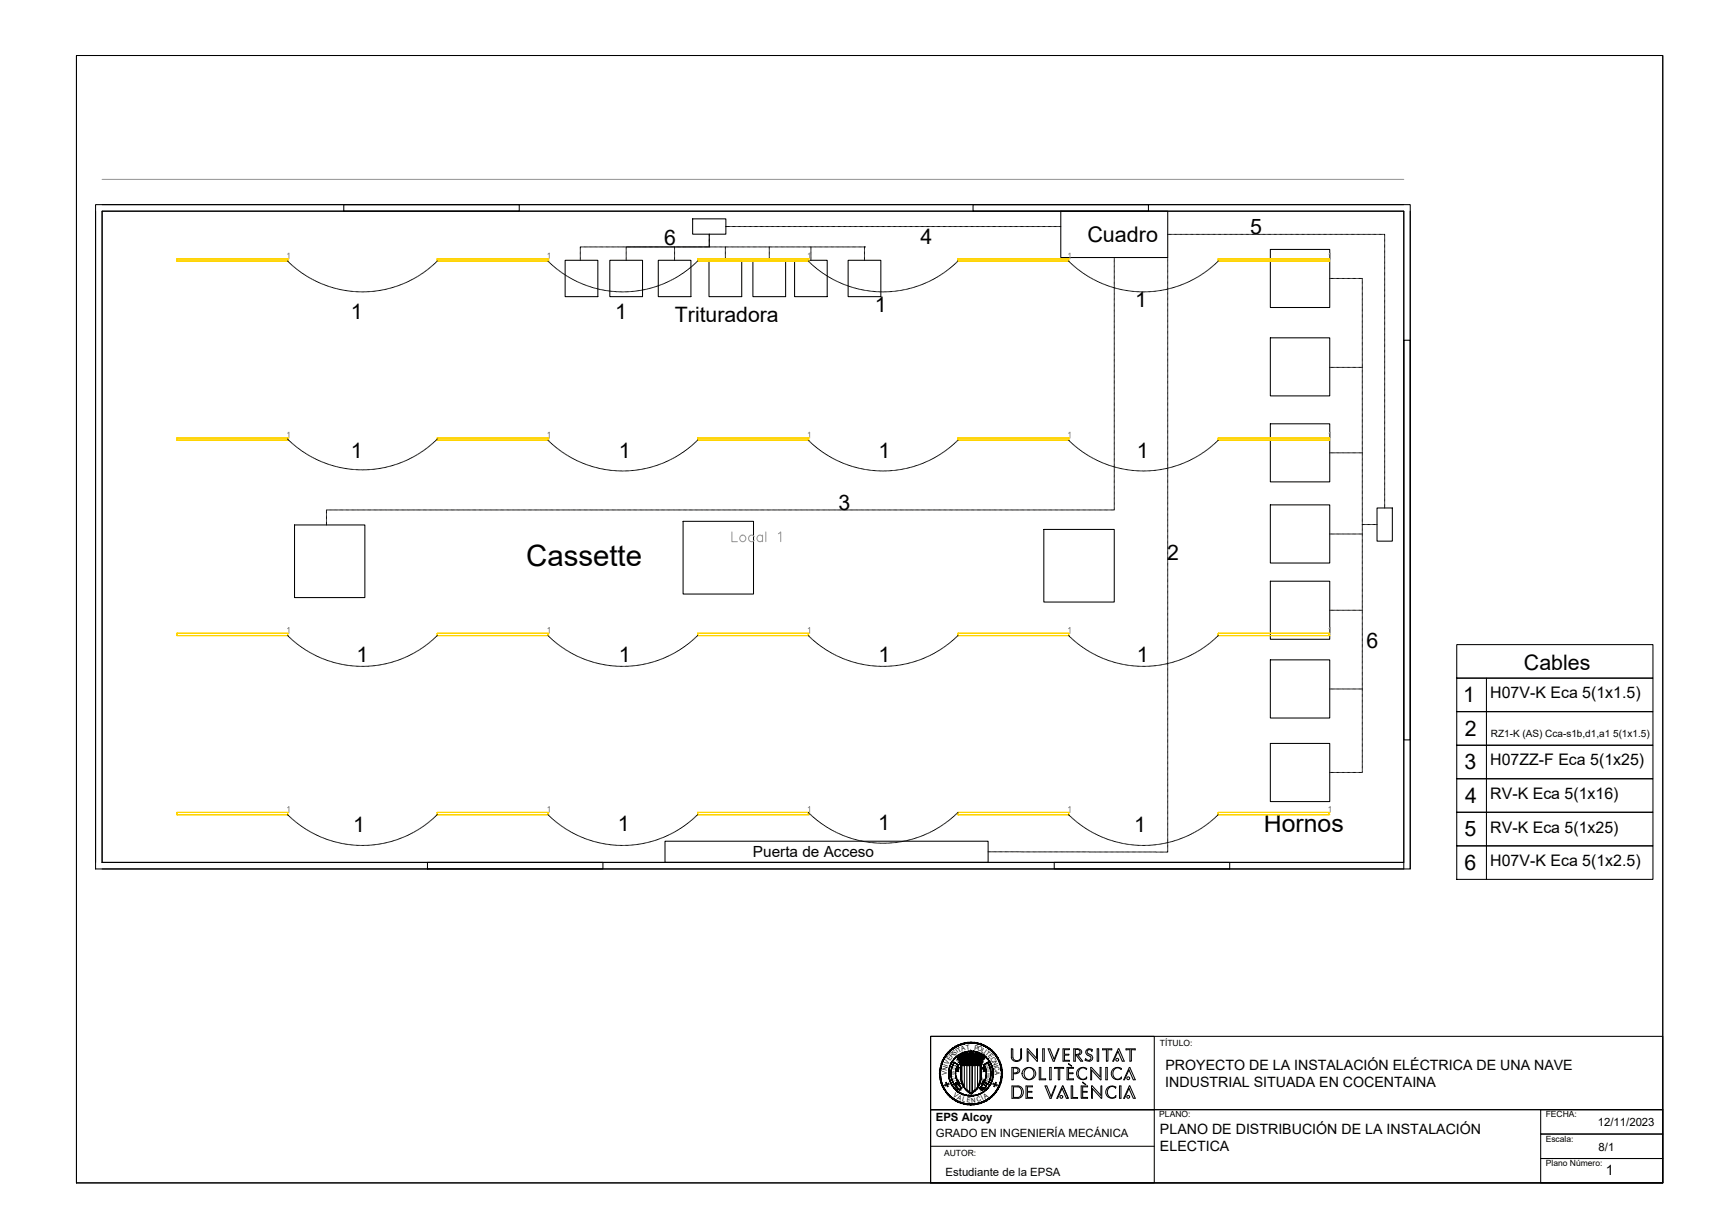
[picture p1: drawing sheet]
<svg xmlns="http://www.w3.org/2000/svg" width="420mm" height="297mm" viewBox="0 0 420 297" stroke-linecap="round" stroke-linejoin="round" font-family="sans-serif">
<defs><g id="words">
<text font-size="7.2" x="129.3" y="139.1">Cassette</text>
<text font-size="6.1" x="310.7" y="204.5">Hornos</text>
<text font-size="5.3" x="267.3" y="59.4">Cuadro</text>
<g font-size="5.2">
<text x="226.3" y="59.9">4</text>
<text x="307.3" y="57.6">5</text>
<text x="163.3" y="60.1">6</text>
<text x="215.1" y="76.7">1</text>
<text x="279.1" y="75.4">1</text>
<text x="86.2" y="78.4">1</text>
<text x="151.3" y="78.4">1</text>
<text x="165.9" y="79.1">Trituradora</text>
<text x="86.2" y="112.6">1</text>
<text x="152.2" y="112.6">1</text>
<text x="215.9" y="112.6">1</text>
<text x="279.5" y="112.6">1</text>
<text x="206.2" y="125.3">3</text>
<text x="286.9" y="137.7">2</text>
<text x="336" y="159.1">6</text>
<text x="87.6" y="162.6">1</text>
<text x="152.2" y="162.6">1</text>
<text x="215.9" y="162.6">1</text>
<text x="279.5" y="162.6">1</text>
<text x="374.7" y="164.7">Cables</text>
<text x="359.7" y="172.5">1</text>
<text x="360.1" y="180.8">2</text>
<text x="360" y="189">3</text>
<text x="360.2" y="197.2">4</text>
<text x="215.9" y="203.9">1</text>
<text x="86.8" y="204.4">1</text>
<text x="151.9" y="204.2">1</text>
<text x="278.9" y="204.4">1</text>
<text x="360" y="205.5">5</text>
<text x="360.1" y="213.7">6</text>
</g>
<g font-size="3.9">
<text x="366.4" y="171.6">H07V-K Eca 5(1x1.5)</text>
<text x="366.4" y="188.1">H07ZZ-F Eca 5(1x25)</text>
<text x="366.4" y="196.3">RV-K Eca 5(1x16)</text>
<text x="366.4" y="204.6">RV-K Eca 5(1x25)</text>
<text x="366.4" y="212.8">H07V-K Eca 5(1x2.5)</text>
</g>
<text font-size="3.8" x="185.1" y="210.5">Puerta de Acceso</text>
<g font-size="3.5">
<text x="286.5" y="263">PROYECTO DE LA INSTALACIÓN ELÉCTRICA DE UNA NAVE</text>
<text x="286.5" y="267.2">INDUSTRIAL SITUADA EN COCENTAINA</text>
<text x="285.2" y="278.6">PLANO DE DISTRIBUCIÓN DE LA INSTALACIÓN</text>
<text x="285.2" y="282.8">ELECTICA</text>
<text x="394.8" y="288.7">1</text>
</g>
<g font-size="2.8">
<text x="230.1" y="275.5">EPS Alcoy</text>
<text x="230.1" y="279.4">GRADO EN INGENIERÍA MECÁNICA</text>
<text x="392.8" y="276.7">12/11/2023</text>
<text x="393" y="282.7">8/1</text>
<text x="232.5" y="289">Estudiante de la EPSA</text>
</g>
<text font-size="2.5" x="366.5" y="181.1">RZ1-K (AS) Cca-s1b,d1,a1 5(1x1.5)</text>
<g font-size="2.1">
<text x="285.1" y="256.9">TÍTULO:</text>
<text x="285" y="274.5">PLANO:</text>
<text x="380" y="274.5">FECHA:</text>
<text x="380" y="280.5">Escala:</text>
<text x="232.1" y="284">AUTOR:</text>
<text x="380" y="286.5">Plano Número:</text>
</g>
<g font-size="1.7">
<text x="237.6" y="257.9" transform="rotate(-9 237.6 257.9)">T</text>
<text x="239.5" y="257.9" transform="rotate(8 239.5 257.9)">P</text>
<text x="241.7" y="257.2" transform="rotate(-162 241.7 257.2)">O</text>
<text x="232.8" y="263" transform="rotate(-76 232.8 263)">N</text>
<text x="233" y="262.1" transform="rotate(-69 233 262.1)">I</text>
<text x="233.1" y="261.6" transform="rotate(-65 233.1 261.6)">V</text>
<text x="233.6" y="260.7" transform="rotate(-55 233.6 260.7)">E</text>
<text x="234.1" y="260" transform="rotate(-48 234.1 260)">R</text>
<text x="234.7" y="259.4" transform="rotate(-40 234.7 259.4)">S</text>
<text x="235.4" y="258.8" transform="rotate(-37 235.4 258.8)">I</text>
<text x="235.8" y="258.6" transform="rotate(-29 235.8 258.6)">T</text>
<text x="236.5" y="258.3" transform="rotate(-18 236.5 258.3)">A</text>
<text x="241.2" y="258.4" transform="rotate(28 241.2 258.4)">L</text>
<text x="241.8" y="258.7" transform="rotate(35 241.8 258.7)">I</text>
<text x="242.1" y="258.9" transform="rotate(41 242.1 258.9)">T</text>
<text x="242.8" y="259.5" transform="rotate(48 242.8 259.5)">È</text>
<text x="243.4" y="260.1" transform="rotate(57 243.4 260.1)">C</text>
<text x="243.9" y="260.9" transform="rotate(66 243.9 260.9)">N</text>
<text x="244.3" y="261.8" transform="rotate(72 244.3 261.8)">I</text>
<text x="244.4" y="262.1" transform="rotate(78 244.4 262.1)">C</text>
<text x="244.6" y="263.1" transform="rotate(89 244.6 263.1)">A</text>
<text x="232.8" y="264.1" transform="rotate(-88 232.8 264.1)">V</text>
<text x="234.3" y="269.3" transform="rotate(36 234.3 269.3)">V</text>
<text x="235.2" y="270" transform="rotate(25 235.2 270)">A</text>
<text x="242.2" y="269.9" transform="rotate(-32 242.2 269.9)">A</text>
<text x="236.5" y="270.5" transform="rotate(16 236.5 270.5)">L</text>
<text x="237.6" y="270.8" transform="rotate(8 237.6 270.8)">È</text>
<text x="238.8" y="270.9" transform="rotate(-7 238.8 270.9)">N</text>
<text x="240.3" y="270.7" transform="rotate(-18 240.3 270.7)">C</text>
<text x="241.6" y="270.3" transform="rotate(-28 241.6 270.3)">I</text>
</g>
<g font-size=".7">
<text x="234.6" y="263.5" transform="rotate(-85 234.6 263.5)">N</text>
<text x="234.7" y="262.9" transform="rotate(-84 234.7 262.9)">I</text>
<text x="234.8" y="262.5" transform="rotate(-65 234.8 262.5)">C</text>
<text x="235" y="262" transform="rotate(-61 235 262)">A</text>
<text x="242.2" y="261.6" transform="rotate(59 242.2 261.6)">P</text>
<text x="242.4" y="262" transform="rotate(65 242.4 262)">R</text>
<text x="242.6" y="262.5" transform="rotate(71 242.6 262.5)">O</text>
<text x="242.8" y="263" transform="rotate(88 242.8 263)">G</text>
<text x="242.8" y="264" transform="rotate(95 242.8 264)">E</text>
<text x="242.8" y="263.5" transform="rotate(90 242.8 263.5)">R</text>
<text x="234.6" y="264.2" transform="rotate(-95 234.6 264.2)">H</text>
<text x="234.8" y="265.1" transform="rotate(-109 234.8 265.1)">E</text>
<text x="235.1" y="265.6" transform="rotate(-114 235.1 265.6)">T</text>
<text x="235.8" y="266.8" transform="rotate(-131 235.8 266.8)">X</text>
<text x="236.1" y="267.1" transform="rotate(-141 236.1 267.1)">E</text>
<text x="242.5" y="265.4" transform="rotate(114 242.5 265.4)">O</text>
<text x="242.5" y="265.2" transform="rotate(117 242.5 265.2)">I</text>
<text x="242.7" y="264.8" transform="rotate(115 242.7 264.8)">S</text>
</g>
<text font-size=".6" x="234.4" y="264.6" transform="rotate(-99 234.4 264.6)">c</text>
</g></defs>
<!-- layer: FORMATO A3 -->
<path d="M18.8 13.6h390v277h-390zM228.8 254.6h180v18h-180zM228.8 254.6h55v18h-55zM228.8 272.6h180v18h-180zM228.8 272.6h55v18h-55zM378.8 278.6h30v6h-30zM378.8 272.6h30v6h-30zM228.8 281.6h55M378.8 284.6h30v6h-30z" fill="none" stroke="#000" stroke-width=".25"/>
<!-- layer: 0_CAJETIN -->
<g fill="#000" stroke="#000" stroke-width=".25">
<path d="M236 260.8v.1zM236.2 261.2v.1zM236 260.8h.1zM236.2 261.4h.1zM242.1 267.2v.2zM241.2 261.4h.1zM241.4 260.8v.1z"/>
<path d="M235.6 260l.1 .1zM235.6 260l.1 .1zM235.8 260.2l.3-.2zM235.8 260.2l.3-.2zM236.1 259.7v.1zM236.1 259.7l.1 .1zM235.8 259.7l.1-.1zM235.8 259.7l.1-.1zM235.7 259.6l.1 .1zM235.7 259.6l.1 .1zM235.4 259.7l.1-.1zM235.4 259.6h.1zM235.4 259.6l.1 .3zM235.4 259.6l.1 .3z"/>
<path d="M235.6 260l.1 .1zM235.6 260l.1 .1zM235.8 260.2l.3-.2zM235.8 260.2l.3-.2zM236.1 259.7v.1zM236.1 259.7l.1 .1zM235.8 259.7l.1-.1zM235.8 259.7l.1-.1zM235.7 259.6l.1 .1zM235.7 259.6l.1 .1zM235.4 259.7l.1-.1zM235.4 259.6h.1zM235.4 259.6l.1 .3zM235.4 259.6l.1 .3z"/>
<path d="M235.6 259.8l.2 .3zM235.6 259.8l.2 .4z"/>
<path d="M235.6 259.8l.2 .3zM235.6 259.8l.2 .4z"/>
<path d="M236.4 260l.2 .2v-.2zM236.4 260l.2 .2-.3-.1zM236.3 260.1l.2 .3 .1-.2zM236.3 260.1l.2 .3zM236.3 260.3v.2l.2-.1zM236.2 260.3l.1 .2zM236.2 260.3l-.1 .3 .2-.1zM236.1 260.3h.1l-.1 .3zM235.9 260.5l.2 .1v-.3zM235.9 260.5l.2-.2zM235.8 260.3l.1 .2 .2-.2zM235.8 260.3l.2-.1 .1 .1z"/>
<path d="M236.7 259.3l.2-.1zM236.7 259.2h.2zM236.6 259.4l.1 .2zM236.6 259.4v.2zM236.8 259.6l.7-.1zM236.8 259.7l.7-.2zM237.5 259.2l.1 .2zM237.5 259.2l.1 .2zM237.2 259.2l.2-.1zM237.3 259.1h.1zM237.2 259v.2zM237.2 259l.1 .1zM236.9 258.9h.2zM236.9 258.9h.2zM236.8 259.1l.1 .1zM236.8 259.1l.1 .1z"/>
<path d="M236.7 259.3l.2-.1zM236.7 259.2h.2zM236.6 259.4l.1 .2zM236.6 259.4v.2zM236.8 259.6l.7-.1zM236.8 259.7l.7-.2zM237.5 259.2l.1 .2zM237.5 259.2l.1 .2zM237.2 259.2l.2-.1zM237.3 259.1h.1zM237.2 259v.2zM237.2 259l.1 .1zM236.9 258.9h.2zM236.9 258.9h.2zM236.8 259.1l.1 .1zM236.8 259.1l.1 .1z"/>
<path d="M237 259.7l.3 .3v-.3zM237 259.7l.3 .3-.3-.1zM237 259.9l.2 .4 .1-.3zM237 259.9l.2 .4zM237 260.1l-.1 .3 .3-.1zM236.9 260.1v.3zM236.7 260.3l.2 .1v-.3zM236.8 260.1l-.1 .2zM236.5 260.2l.2 .1 .1-.2zM236.5 260.2l.3-.1zM236.4 260l.1 .2 .2-.2zM236.4 260l.2-.1 .1 .1z"/>
<path d="M237.8 259.7l.2 .3 .1-.3zM237.8 259.7l.2 .3-.2-.1zM237.8 259.9v.3l.2-.2zM237.8 259.9v.3zM237.7 260l-.1 .3 .2-.1zM237.6 260h.1l-.1 .3zM237.3 260.2l.3 .1v-.3zM237.4 260h.2l-.3 .2zM237.2 260l.1 .2 .1-.2zM237.2 260h.2zM237 259.7l.2 .3 .2-.1zM237 259.7l.3-.1 .1 .3z"/>
<path d="M238.6 259.5l.2 .2v-.2zM238.6 259.5l.2 .2h-.3zM238.5 259.7l.2 .2 .1-.2zM238.5 259.7l.2 .2zM238.5 259.8l.1 .3 .1-.2zM238.5 259.8l.1 .3zM238.4 259.9v.3l.2-.1zM238.3 260l.1-.1v.3zM238.1 260.2h.3l-.1-.2zM238.2 260h.1l-.2 .2zM237.9 260l.2 .2 .1-.2zM237.9 260h.3zM237.8 259.7l.1 .3 .2-.2zM237.8 259.7l.2-.1 .1 .2z"/>
<path d="M238.6 259.4l.2 .2v-.2zM238.6 259.4l.2 .2-.2 .1zM238.6 259.7l.2 .1v-.2zM238.6 259.7l.2 .1-.2 .1zM238.6 259.9h.3zM238.6 259.9h.3l-.1 .2zM238.9 259.9l-.1 .2 .3-.1zM238.8 260.1l.3-.1-.1 .2zM239.1 260l-.1 .2zM239.2 260l.1 .2h-.3zM239.2 260l.1 .2v-.4zM239.3 259.8l.2 .2-.2 .2zM239.3 259.6v.2l.2 .2zM239.3 259.6l.2 .1v.3z"/>
<path d="M238.9 258.9h.1zM238.9 258.9h.1zM239.1 259l.1 .2zM239.1 259l.1 .2zM238.3 259.4l.7-.1zM238.3 259.3h.7zM238.2 259v.2zM238.2 259v.2zM238.3 258.9h.2zM238.3 258.9h.2zM238.5 258.8v.1zM238.5 258.8v.1zM238.6 258.6h.2zM238.6 258.7l.2-.1zM238.9 258.8v.1zM238.9 258.8v.1z"/>
<path d="M238.9 258.9h.1zM238.9 258.9h.1zM239.1 259l.1 .2zM239.1 259l.1 .2zM238.3 259.4l.7-.1zM238.3 259.3h.7zM238.2 259v.2zM238.2 259v.2zM238.3 258.9h.2zM238.3 258.9h.2zM238.5 258.8v.1zM238.5 258.8v.1zM238.6 258.6h.2zM238.6 258.7l.2-.1zM238.9 258.8v.1zM238.9 258.8v.1z"/>
<path d="M239.3 259.7l.3 .2-.1-.2zM239.3 259.7l.3 .2-.3 .1zM239.3 260h.3zM239.3 260h.3l-.1 .2zM239.6 260l-.1 .2 .3-.2zM239.5 260.2l.3-.2v.3zM239.8 260v.3l.1-.3zM239.9 260l.2 .2-.3 .1zM240 259.9l.1 .3zM240 259.9l.2 .1-.1 .2zM240.1 259.6l-.1 .3 .2 .1zM240.1 259.6l.2 .1-.1 .3z"/>
<path d="M240.1 259.7l.2 .2v-.2zM240.1 259.7l.2 .2-.2 .1zM240.1 260l.3 .1-.1-.2zM240.1 260l.3 .1-.2 .2zM240.2 260.3l.3-.2zM240.2 260.3l.3-.2-.1 .3zM240.5 260.1l-.1 .3 .2-.3zM240.6 260.1l.1 .3h-.3zM240.6 260.1l.1 .3zM240.7 260.1l.2 .1-.2 .2zM240.8 259.9l.1 .3zM240.8 259.9l.2 .2-.1 .1z"/>
<path d="M240.5 259.2h.2zM240.5 259.2h.2zM240.7 259.4v.2zM240.7 259.4v.2zM239.9 259.5l.7 .2zM239.9 259.5l.7 .1zM239.8 259.2v.2zM239.8 259.2v.2zM240 259.1h.1zM240 259.1l.1 .1zM240.1 259v.2zM240.1 259v.2zM240.3 258.9h.2zM240.3 258.9h.2zM240.5 259.1v.1zM240.5 259.1v.1z"/>
<path d="M240.5 259.2h.2zM240.5 259.2h.2zM240.7 259.4v.2zM240.7 259.4v.2zM239.9 259.5l.7 .2zM239.9 259.5l.7 .1zM239.8 259.2v.2zM239.8 259.2v.2zM240 259.1h.1zM240 259.1l.1 .1zM240.1 259v.2zM240.1 259v.2zM240.3 258.9h.2zM240.3 258.9h.2zM240.5 259.1v.1zM240.5 259.1v.1z"/>
<path d="M240.7 260l.3 .1zM240.7 260l.3 .1-.2 .1zM240.8 260.2h.2zM240.8 260.2h.2l-.1 .2zM240.9 260.4l.2-.1zM240.9 260.4l.2-.1-.1 .2zM241.1 260.3l-.1 .2zM241.2 260.3l.1 .2h-.3zM241.2 260.3l.1 .2zM241.3 260.3l.1 .2h-.1zM241.4 260.2v.3zM241.4 260.2l.2 .1-.2 .2z"/>
<path d="M241.6 259.8h.2zM241.6 259.8h.2zM241.7 259.9l-.1 .3zM241.7 259.9l-.1 .3z"/>
<path d="M241.6 259.8h.2zM241.6 259.8h.2zM241.7 259.9l-.1 .3zM241.7 259.9l-.1 .3z"/>
<path d="M241.8 260l-.1 .1zM241.8 260l-.1 .1zM241.2 260l.3 .2zM241.2 260l.3 .2zM241.3 259.7l-.1 .1zM241.3 259.7l-.1 .1zM241.5 259.6l.1 .1zM241.5 259.7h.1zM241.7 259.6l-.1 .1zM241.7 259.6l-.1 .1zM241.9 259.6h.1zM241.8 259.6h.2zM242 259.7l-.1 .2zM242 259.7l-.1 .2z"/>
<path d="M241.8 260l-.1 .1zM241.8 260l-.1 .1zM241.2 260l.3 .2zM241.2 260l.3 .2zM241.3 259.7l-.1 .1zM241.3 259.7l-.1 .1zM241.5 259.6l.1 .1zM241.5 259.7h.1zM241.7 259.6l-.1 .1zM241.7 259.6l-.1 .1zM241.9 259.6h.1zM241.8 259.6h.2zM242 259.7l-.1 .2zM242 259.7l-.1 .2z"/>
<path d="M234.6 261l-.3 .5zM234.7 261l-.4 .6zM234.3 261.5l-.3 .6zM234.3 261.6l-.3 .5zM234 262.1l-.1 .6zM234.1 262.2l-.2 .5zM233.9 262.7l-.1 .7zM233.9 262.7l-.1 .7zM233.8 263.4v.6zM233.8 263.4v.6zM233.8 264v.6zM233.8 264l.1 .6zM233.8 264.6l.2 .6zM233.9 264.6l.1 .6zM234 265.2l.2 .6zM234.1 265.2l.1 .6zM234.2 265.8l.3 .6zM234.3 265.8l.2 .6z"/>
<path d="M234.6 266.3l.3 .4zM234.7 266.3l.2 .4z"/>
<path d="M234.8 266.8l.4 .4zM234.8 266.7l.4 .5zM235.2 267.2l.4 .4zM235.2 267.2l.4 .4zM235.6 267.6l.2 .1zM235.6 267.6l.2 .1zM235.8 267.6l.1 .1zM235.8 267.6l.1 .1zM235.9 267.6l.2 .1zM235.9 267.6l.2 .1z"/>
<path d="M235 262.9l.5 .2zM235 263l.6 .2zM235.7 262.3l-.1 .9zM235.7 262.3l-.1 .9z"/>
<path d="M235.5 265.5v.3zM235.5 265.5v.3z"/>
<path d="M235.5 265.6l.2 .3zM235.5 265.5l.2 .4zM235.7 265.9l.3 .4zM235.8 265.9l.2 .4z"/>
<path d="M235.5 261.6l-.3 .5zM235.6 261.7l-.4 .4zM235.2 262.1l-.1 .5zM235.3 262.1l-.2 .5zM235.1 262.6l-.2 .6zM235.1 262.6l-.1 .6zM234.9 263.2v.5zM235 263.2l-.1 .5zM234.9 263.7v.6zM234.9 263.7v.6zM234.9 264.3l.1 .5zM235 264.3v.5zM235 264.8l.2 .5zM235.1 264.8l.1 .5zM235.2 265.3l.3 .5zM235.3 265.3l.2 .5z"/>
<path d="M234.6 266.4l.9-.6zM234.5 266.4l1-.6z"/>
<path d="M234.6 261.1l1 .5zM234.7 261l.9 .6z"/>
<path d="M235.5 265.5l-.1 .2zM235.4 265.6l.1-.1z"/>
<path d="M235.6 266.2l.2 .4zM235.6 266.2l.3 .4zM235.8 266.6l.3 .4zM235.9 266.6l.2 .4z"/>
<path d="M235.5 261.6l-.1 1.1zM235.5 261.6l-.1 1.1zM235.1 262.7h.3zM235.1 262.7h.3z"/>
<path d="M234.8 266.8l.8-.7zM234.8 266.7l.8-.6z"/>
<path d="M235.5 266.2h.5zM235.5 266.2l.5 .1z"/>
<path d="M235.5 262.1l.2 .1zM235.5 262.1l.2 .1z"/>
<path d="M236 266.2l-.2 .3zM236 266.2l-.2 .3z"/>
<path d="M235.7 262.2l-.3 .5zM235.7 262.2l-.3 .5z"/>
<path d="M235.9 260.7l.1 .2 .1-.3zM236.1 260.6l.1 .2-.2 .1zM236.1 260.6l.1 .2 .1-.2zM236.3 260.6l.1 .2h-.2zM236.3 260.6l.1 .2 .1-.3zM236.5 260.5l.1 .2-.2 .1zM236.5 260.5l.1 .2 .1-.2zM236.7 260.5v.2h-.1zM236.7 260.5v.2l.2-.3zM236.9 260.4v.2l-.2 .1zM236.9 260.4v.2l.1-.2zM237 260.4l.1 .2h-.2zM237 260.4l.1 .2 .1-.2zM237.2 260.4l.1 .2h-.2zM237.2 260.4l.1 .2 .1-.3zM237.4 260.3l-.1 .3zM237.4 260.3v.2l.2-.2zM237.6 260.3v.2h-.2zM237.6 260.3v.2l.1-.2zM237.7 260.3v.2h-.1zM237.7 260.3v.2l.2-.2zM237.9 260.3v.2h-.2zM237.9 260.3v.2l.2-.2zM238.1 260.3v.2h-.2zM238.1 260.3v.2l.2-.2zM238.3 260.3v.2h-.2zM238.3 260.3v.2l.2-.2zM238.5 260.3v.2h-.2zM238.5 260.3v.2l.2-.2zM238.7 260.3v.2h-.2z"/>
<path d="M236 260.8v.1zM236 260.8h.1z"/>
<path d="M236 267.6l.2-.2zM236.2 267.4h.2l-.3 .3z"/>
<path d="M236.2 264.5h.1l-.1 .6zM236.3 264.5l-.1 .6h.1zM236.2 265.1h.1v.7zM236.3 265.1v.7zM236.3 265.8l.3 .6zM236.5 265.7l.1 .7zM236.6 266.4l.1-.1 .1 .7zM236.7 266.3l.1 .7zM236.8 267l.1-.1 .3 .6zM236.9 266.9l.3 .6zM237.2 267.5l.4 .5zM237.3 267.4l.3 .6zM237.6 268l.5 .4zM237.7 267.9l.4 .5 .1-.1zM238.2 268.3l.5 .4-.6-.3zM238.2 268.3l.5 .4z"/>
<path d="M236.2 261.6v2.9h.1zM236.2 261.6l.1 2.9zM236.2 261.6l.1 .1 5-.1zM236.3 261.7l5-.1-.2 .1z"/>
<path d="M236.2 261.3v.2l.2-.2zM236.4 261.3v.2h-.2zM236.4 261.3v.2l.2-.3zM236.6 261.2v.3h-.2zM236.6 261.2v.3l.1-.3zM236.7 261.2l.1 .2-.2 .1zM236.7 261.2l.1 .2 .1-.2zM236.9 261.2l.1 .2h-.2zM236.9 261.2l.1 .2 .1-.3zM237.1 261.1l.1 .3h-.2zM237.1 261.1l.1 .3 .1-.3zM237.3 261.1v.2l-.1 .1zM237.3 261.1v.2l.2-.2zM237.5 261.1v.2h-.2zM237.5 261.1v.2l.2-.2zM237.7 261.1v.2h-.2zM237.7 261.1v.2l.1-.3zM237.8 261l.1 .3h-.2zM237.8 261l.1 .3 .1-.3zM238 261l.1 .2-.2 .1zM238 261l.1 .2 .2-.2zM238.3 261v.2h-.2zM238.3 261v.2l.2-.2zM238.3 261.2l.2-.2v.2zM238.5 261v.2l.2-.2zM238.7 261v.2h-.2z"/>
<path d="M236.2 267l.2 .4zM236.1 267l.2 .4z"/>
<path d="M236.4 261l.2-.2zM236.6 260.8l-.2 .2zM236.6 260.8l.2 .1zM236.6 260.9h.2zM236.8 260.9l-.2 .2zM236.8 260.9l-.2 .2zM236.4 261l.2 .1zM236.4 261l.2 .1z"/>
<path d="M236.6 260.8l-.2 .2 .2 .1zM236.6 260.8l.2 .1-.2 .2z"/>
<path d="M236.9 260.8l.1-.1zM237 260.7v.1zM237 260.7h.2zM237.1 260.7h.1zM237.2 260.7l.2-.1zM237.2 260.7l.2-.1zM237.4 260.6l.1 .1zM237.4 260.7h.1zM237.5 260.7l.1 .1zM237.5 260.9l-.1 .1zM237.4 261l.1-.1zM237.3 261h.1zM237.3 261h.1zM237.1 261h.2zM237.1 261h.2zM237 261h.1zM237 261h.1z"/>
<path d="M237.7 260.8l.3-.2zM237.8 260.8l.2-.2zM238 260.6l.2 .1zM238 260.6l.2 .1zM238 260.9l.2-.2zM238 260.9l.1-.2zM237.8 260.8l.2 .1zM237.8 260.8l.2 .1z"/>
<path d="M237.8 260.8l.2 .1v-.3zM238 260.6l.2 .1-.2 .2z"/>
<path d="M238.7 261v.2l.2-.2zM238.7 261.2l.2-.2v.2zM238.9 261v.2l.2-.2zM238.9 261.2l.2-.2v.2zM239.1 261v.2l.2-.2zM239.1 261.2l.2-.2v.2zM239.3 261v.2l.2-.2zM239.3 261.2l.2-.2v.3zM239.5 261v.3l.2-.2zM239.5 261.3l.2-.2v.2zM239.7 261.1v.2l.2-.2zM239.7 261.3l.2-.2v.2zM239.9 261.1v.2l.2-.2zM239.9 261.3l.2-.2-.1 .2zM240.1 261.1l-.1 .2 .2-.2zM240 261.3l.2-.2v.3zM240.2 261.1v.3l.2-.2zM240.2 261.4l.2-.2v.2zM240.4 261.2v.2l.2-.2zM240.4 261.4l.2-.2v.2zM240.6 261.2v.2l.2-.2zM240.6 261.4l.2-.2v.3z"/>
<path d="M238.7 260.3v.2l.2-.2zM238.9 260.3v.2h-.2zM238.9 260.3v.2l.2-.2zM239.1 260.3v.2h-.2zM239.1 260.3v.2l.2-.2zM239.3 260.3v.2h-.2zM239.3 260.3v.2l.2-.2zM239.5 260.3v.2h-.2zM239.5 260.3v.2l.1-.2zM239.6 260.3v.2h-.1zM239.6 260.3v.2l.2-.2zM239.6 260.5l.2-.2v.2zM239.8 260.3v.2l.2-.2zM239.8 260.5l.2-.2v.2zM240 260.3v.2l.2-.1zM240 260.5l.2-.1-.1 .2zM240.2 260.4l-.1 .2 .2-.2zM240.1 260.6l.2-.2v.2zM240.3 260.4v.2l.2-.2zM240.3 260.6l.2-.2v.2zM240.5 260.4v.2l.2-.1zM240.5 260.6l.2-.1-.1 .2zM240.7 260.5l-.1 .2 .3-.2zM240.6 260.7l.3-.2-.1 .2zM240.9 260.5l-.1 .2 .2-.1zM240.8 260.7l.2-.1v.2zM241 260.6v.2l.2-.2zM241 260.8l.2-.2v.2zM241.2 260.6v.2l.2-.1zM241.2 260.8l.2-.1v.2z"/>
<path d="M238.7 268.6l.6-.2zM238.7 268.6l.6-.2-.1-.1zM239.2 268.3l.6-.3-.5 .4zM239.2 268.3l.6-.3zM239.7 267.9l.5-.4zM240.1 267.4l-.4 .5zM240.6 267l-.5 .4zM240.5 266.9l-.4 .5 .5-.4zM240.9 266.4l-.4 .5zM240.7 266.3l-.2 .6zM241.1 265.8l-.2 .6zM241 265.7l-.3 .6zM241.2 265.1l-.1 .7zM241.1 265.1l-.1 .6zM241.3 264.5l-.1 .6zM241.1 264.5v.6l.2-.6z"/>
<path d="M238.9 260.6h.1zM238.9 260.5l.1 .1zM238.7 260.6h.2zM238.7 260.5h.2zM238.5 260.6l.2-.1zM238.5 260.5h.2zM238.4 260.6h.1zM238.4 260.6l.1-.1zM238.4 260.7v.1zM238.4 260.7v.1zM238.4 260.8l.1 .1zM238.4 260.8l.1 .1zM238.5 260.9h.2zM238.5 260.9h.2zM238.7 260.9h.1zM238.7 260.9h.1zM238.8 260.9l.2-.1zM238.8 260.9l.2-.1z"/>
<path d="M238.9 260.6h.1zM238.9 260.5l.1 .1zM238.7 260.6h.2zM238.7 260.5h.2zM238.5 260.6l.2-.1zM238.5 260.5h.2zM238.4 260.6l.1-.1zM238.4 260.6l.1-.1zM238.4 260.7v.1zM238.4 260.7v.1zM238.4 260.8l.1 .1zM238.4 260.8l.1 .1zM238.5 260.9h.2zM238.5 260.9h.2zM238.7 260.9h.1zM238.7 260.9h.1zM238.8 260.9l.2-.1zM238.8 260.9l.2-.1z"/>
<path d="M239.4 260.6l.2 .2-.2 .1zM239.2 260.7l.2 .2v-.3z"/>
<path d="M239.4 260.6l.2 .2zM239.4 260.6l.2 .2zM239.2 260.7l.2-.1zM239.2 260.7l.2-.1zM239.2 260.7l.2 .2zM239.2 260.7l.2 .2zM239.4 260.9l.2-.1zM239.4 260.9l.2-.1z"/>
<path d="M240.3 260.7l.1 .1zM240.3 260.7l.1 .1zM240.1 260.7h.2zM240.1 260.7h.2zM240 260.7h.1zM240 260.6l.1 .1zM239.9 260.7l.1-.1zM239.8 260.7l.2-.1zM239.8 260.7v.1zM239.8 260.9l.1 .1zM239.8 260.9l.1 .1zM239.9 261h.2zM239.9 261h.2zM240.1 261h.1zM240.1 261h.1zM240.2 261h.1zM240.2 261h.2z"/>
<path d="M240.8 261.2l-.1 .3 .3-.2zM240.7 261.5l.3-.2v.2zM241 261.3v.2l.2-.2zM241 261.5l.2-.2v.2z"/>
<path d="M240.8 260.8l.2 .2-.3 .1zM240.6 260.9l.1 .2 .1-.3z"/>
<path d="M240.8 260.9l.2 .1zM240.8 260.8l.2 .2zM240.6 260.9l.2-.1zM240.5 260.9l.3-.1zM240.5 260.9l.2 .2zM240.5 260.9l.2 .2zM240.7 261.1l.3-.1zM240.7 261.1l.3-.1z"/>
<path d="M241 267.2l-.1 .1zM241 267.2l.3-.3zM241.3 266.9l-.3 .3zM241.5 266.6l-.2 .3zM241.5 266.6l-.2 .3zM241.7 266.2l-.2 .4zM241.6 266.2l-.1 .4z"/>
<path d="M241.3 261.6l-.2 .1 .2 2.8zM241.1 261.7l.2 2.8h-.2z"/>
<path d="M241.1 261l-.1 .1zM241.1 261.2l.1 .1zM241.4 261.2l-.1 .1zM241.4 261.2l-.1 .1z"/>
<path d="M241.3 266.2l.4-.3zM241.6 265.9l-.3 .3zM241.9 265.6l-.2 .3zM241.8 265.5l-.2 .4z"/>
<path d="M241.4 266.2l.2 .2zM241.3 266.3l.3 .1z"/>
<path d="M241.7 262.2l.2-.1zM241.9 262.1l-.2 .2z"/>
<path d="M241.7 262.3l.3 .4zM241.7 262.3l.3 .4z"/>
<path d="M241.8 261.6l1-.6zM241.9 261.7l.9-.7z"/>
<path d="M241.9 265.5l.1 .1zM241.9 265.6h.1z"/>
<path d="M241.8 261.6l.2 1.1zM241.8 261.6l.2 1.1zM242 262.7h.4zM242 262.7h.4z"/>
<path d="M241.8 265.5l.2 .3zM241.8 265.5l.1 .3zM241.9 265.8l1 .6zM241.9 265.8l1 .6z"/>
<path d="M242.2 265.3l-.2 .5zM242.1 265.3l-.2 .5zM242.4 264.8l-.2 .5zM242.3 264.8l-.2 .5zM242.5 264.3l-.2 .5zM242.4 264.3l-.1 .5zM242.5 263.7l-.1 .6zM242.5 263.7l-.1 .6zM242.5 263.2v.5zM242.4 263.2l.1 .5zM242.4 262.6v.6zM242.3 262.6l.1 .6zM242.2 262.1l.2 .5zM242.1 262.1l.2 .5zM241.9 261.6l.2 .5zM241.8 261.7l.3 .4z"/>
<path d="M242.1 267.2l.4-.2zM242.4 266.9l-.3 .3z"/>
<path d="M242.8 266.3l-.4 .5zM242.7 266.3l-.4 .5z"/>
<path d="M241.8 263.2l.6-.3zM241.9 263.1l.5-.2zM241.7 262.3l.1 .9zM241.7 262.3l.2 .8z"/>
<path d="M241.6 266.2l.8 .8zM241.6 266.2l.9 .7zM241.4 266.3l.2-.1zM241.3 266.2h.3z"/>
<path d="M243.2 265.9l-.4 .5zM243.1 265.8l-.3 .6zM243.4 265.3l-.2 .6zM243.4 265.2l-.3 .6zM243.6 264.6l-.2 .7zM243.5 264.6l-.1 .6zM243.6 264l-.1 .6zM243.6 264l-.1 .6zM243.6 263.4v.6zM243.6 263.4v.6zM243.6 262.7v.7zM243.5 262.7l.1 .7zM243.4 262.1l.2 .6zM243.3 262.2l.2 .5zM243.1 261.5l.3 .6zM243.1 261.6l.2 .6zM242.8 261l.3 .6zM242.7 261l.4 .6z"/>
<path d="M244.2 263.8v.6zM244.1 263.8v.6zM244.2 263.1l-.1 .7zM244.1 263.1v.7zM244.1 262.5l.1 .6zM243.9 262.5l.2 .6v-.6zM243.9 261.8l.2 .7h-.2zM243.8 261.9l.1 .6zM243.6 261.2l.2 .7zM243.5 261.3l.3 .6-.2-.7zM243.2 260.6l.3 .7zM243.1 260.7l.4 .6-.3-.7zM242.8 260.1l.4 .5zM242.7 260.2l.4 .5-.3-.6zM242.4 259.6l.4 .5-.1 .1zM242.4 259.6l.3 .6zM241.9 259.2l.4 .5zM241.9 259.2l.4 .5zM241.3 258.9l.6 .3zM241.3 258.9l.5 .4zM240.7 258.6l.6 .3zM240.7 258.6l-.1 .1 .6 .3zM240 258.4l.7 .2-.1 .1zM240 258.4l.6 .3zM239.4 258.3l.6 .2zM239.4 258.3v.1l.6 .1zM238.7 258.2l.7 .1v.1zM238.7 258.2v.2h.7zM238 258.3l.7-.1v.2zM238 258.3l.1 .1h.6zM237.4 258.4l.6-.1 .1 .1zM237.4 258.4h.7zM236.7 258.6l.7-.2zM236.7 258.6l.1 .1 .6-.2zM236.1 258.9l.6-.3 .1 .1zM236.1 258.9l.7-.2zM235.6 259.2l.6-.2zM235.6 259.2l.6-.2zM235.1 259.6l.5-.3zM235.1 259.6l.5-.3zM234.6 260.1l.5-.5zM234.6 260.1l.1 .1 .4-.5zM234.6 260.1l.1 .1-.5 .4zM234.2 260.6l.5-.4zM234.2 260.6l.1 .1-.5 .5zM234.3 260.7l-.5 .5zM233.8 261.2l-.2 .6zM233.9 261.3l-.3 .5zM233.6 261.8l-.3 .7zM233.7 261.9l-.4 .6zM233.3 262.5h.2l-.3 .6zM233.5 262.5l-.3 .6zM233.2 263.1v.7zM233.3 263.1l-.1 .7zM233.2 263.8v.6zM233.3 263.8l-.1 .6zM233.2 264.4l.1 .7zM233.3 264.4v.7h.2zM233.3 265.1h.2l.1 .6zM233.5 265.1l.1 .6zM233.6 265.7l.2 .6zM233.7 265.7l.1 .6zM233.8 266.3l.4 .6zM233.9 266.3l.3 .6zM234.2 266.9l.4 .5zM234.3 266.8l.3 .6 .1-.1zM234.6 267.4l.1-.1 .4 .6zM234.7 267.3l.4 .6zM235.1 267.8l.5 .5zM235.1 267.8l.5 .5v-.1zM235.6 268.2l.5 .5-.5-.4zM235.6 268.2l.5 .5zM236.2 268.5l.5 .4-.6-.2zM236.2 268.5l.5 .4zM236.8 268.8l.6 .3zM236.8 268.8l.6 .3zM237.4 269l.6 .2zM237.4 269l.6 .2 .1-.1zM238.1 269.1l.6 .2-.7-.1zM238.1 269.1l.6 .2zM238.7 269.2h.7l-.7 .1zM238.7 269.2h.7v-.1zM239.4 269.1h.6l-.6 .1zM239.4 269.1h.6zM240 269l.7-.1zM240 269l.7-.1zM240.6 268.8l.7-.1zM240.6 268.8l.7-.1zM241.2 268.5l.7-.2zM241.2 268.5l.7-.2-.1-.1zM241.8 268.2l.6-.3-.5 .4zM241.8 268.2l.6-.3zM242.3 267.8l.5-.4zM242.7 267.3l-.4 .5 .5-.4zM242.7 267.3l.5-.4-.4 .5zM243.1 266.8l-.4 .5 .5-.4zM243.6 266.3l-.5 .5zM243.5 266.3l-.4 .5zM243.9 265.7l-.4 .6zM243.8 265.7l-.3 .6zM244.1 265.1l-.3 .6zM243.9 265.1l-.1 .6 .3-.6zM244.2 264.4l-.1 .7h-.2zM244.1 264.4l-.2 .7z"/>
<path d="M246.4 263.8l-.1 .8-.2-.1zM246.2 263.8l-.1 .7 .3-.7zM246.3 263l.1 .8h-.2zM246.1 263l.1 .8 .1-.8zM246.2 262.2l.1 .8h-.2zM246 262.2l.1 .8 .1-.8zM246 261.4l.2 .8h-.2zM245.8 261.5l.2 .7v-.8zM245.7 260.7l.3 .7-.2 .1zM245.5 260.7l.3 .8-.1-.8zM245.3 259.9l.4 .8h-.2zM245.2 260l.3 .7-.2-.8zM244.9 259.3l.4 .6-.1 .1zM244.8 259.4l.4 .6-.3-.7zM244.4 258.6l.5 .7-.1 .1zM244.3 258.8l.5 .6-.4-.8zM243.8 258.1l.6 .5-.1 .2zM243.8 258.1l-.1 .1 .6 .6zM243.2 257.6l.6 .5-.1 .1zM243.2 257.6l-.1 .1 .6 .5zM242.5 257.1l.7 .5-.1 .1zM242.5 257.1l-.1 .2 .7 .4zM241.8 256.8l.7 .3-.1 .2zM241.8 256.8l-.1 .1 .7 .4zM241.1 256.5l.7 .3-.1 .1zM241.1 256.5l-.1 .2 .7 .2zM240.3 256.3l.8 .2-.1 .2zM240.3 256.3v.1l.7 .3zM239.5 256.1l.8 .2v.1zM239.5 256.1v.2l.8 .1zM238.7 256.1h.8v.2zM238.7 256.1v.2h.8zM237.9 256.1h.8v.2zM237.9 256.1v.2h.8zM237.1 256.3l.8-.2v.2zM237.1 256.3l.1 .1 .7-.1zM236.3 256.5l.8-.2 .1 .1zM236.3 256.5l.1 .2 .8-.3zM235.6 256.8l.7-.3 .1 .2zM235.6 256.8l.1 .1 .7-.2zM234.9 257.1l.7-.3 .1 .1zM234.9 257.1l.1 .2 .7-.4zM234.2 257.6l.7-.5 .1 .2zM234.2 257.6l.1 .1 .7-.4zM233.6 258.1l.6-.5 .1 .1zM233.6 258.1l.1 .1 .6-.5zM233.6 258.1l.1 .1-.7 .4zM233 258.6l.2 .2 .5-.6zM233 258.6l.2 .2-.7 .5zM232.5 259.3l.1 .1 .6-.6zM232.5 259.3l.1 .1-.5 .5zM232.6 259.4l-.5 .5 .1 .1zM232.1 259.9l.1 .1-.5 .7zM232.2 260l-.5 .7h.2zM231.7 260.7h.2l-.5 .7zM231.9 260.7l-.5 .7 .2 .1zM231.4 261.4l.2 .1-.4 .7zM231.6 261.5l-.4 .7h.2zM231.2 262.2h.2l-.3 .8zM231.4 262.2l-.3 .8h.2zM231.1 263h.2l-.3 .8zM231.3 263l-.3 .8h.2zM231 263.8h.2l-.1 .8zM231.2 263.8l-.1 .8 .2-.1zM231.1 264.6l.2-.1-.1 .9zM231.3 264.5l-.1 .9 .2-.1zM231.2 265.4l.2-.1v.8zM231.4 265.3v.8h.2zM231.4 266.1h.2l.1 .8zM231.6 266.1l.1 .8 .2-.1zM231.7 266.9l.2-.1 .2 .8zM231.9 266.8l.2 .8 .1-.1zM232.1 267.6l.1-.1 .3 .8zM232.2 267.5l.3 .8 .1-.1zM232.5 268.3l.1-.1 .4 .7zM232.6 268.2l.4 .7 .2-.1zM233 268.9l.2-.1 .4 .7zM233.2 268.8l.4 .7 .1-.2zM233.6 269.5l.1-.2 .5 .7zM233.7 269.3l.5 .7 .1-.2zM234.3 269.8l.6 .6-.7-.4zM234.3 269.8l.6 .6 .1-.2zM235 270.2l.6 .6-.7-.4zM235 270.2l.6 .6 .1-.2zM235.7 270.6l.6 .4-.7-.2zM235.7 270.6l.6 .4 .1-.1zM236.4 270.9l.7 .4-.8-.3zM236.4 270.9l.7 .4 .1-.2zM237.2 271.1l.7 .3-.8-.1zM237.2 271.1l.7 .3v-.2zM237.9 271.2l.8 .2h-.8zM237.9 271.2l.8 .2v-.1zM238.7 271.3l.8 .1h-.8zM238.7 271.3l.8 .1v-.2zM239.5 271.2l.8 .1-.8 .1zM239.5 271.2l.8 .1v-.2zM240.3 271.1l.8-.1-.8 .3zM240.3 271.1l.8-.1-.1-.1zM241 270.9l.8-.1-.7 .2zM241 270.9l.8-.1-.1-.2zM241.7 270.6l.8-.2-.7 .4zM241.7 270.6l.8-.2-.1-.2zM242.4 270.2l.8-.2-.7 .4zM242.4 270.2l.8-.2-.1-.2zM243.1 269.8l.7-.3-.6 .5zM243.1 269.8l.7-.3-.1-.2zM243.7 269.3l.7-.4-.6 .6zM243.7 269.3l.7-.4-.1-.1zM244.3 268.8l.6-.5-.5 .6zM244.8 268.2l-.5 .6 .6-.5zM244.8 268.2l.5-.6-.4 .7zM245.2 267.5l-.4 .7 .5-.6zM245.7 266.9l-.4 .7-.1-.1zM245.5 266.8l-.3 .7 .5-.6zM246 266.1l-.3 .8-.2-.1zM245.8 266.1l-.3 .7 .5-.7zM246.2 265.4l-.2 .7h-.2zM246 265.3l-.2 .8 .4-.7zM246.3 264.6l-.1 .8-.2-.1zM246.1 264.5l-.1 .8 .3-.7z"/>
</g>
<g fill="none" stroke="#000" stroke-width=".25">
<path d="M358.1 158.4h48.3v8.2h-48.3zM358.1 174.8h48.3v8.3h-48.3zM358.1 166.6h48.3v8.2h-48.3zM365.4 166.6v49.5M358.1 199.6h48.3v8.2h-48.3zM358.1 191.3h48.3v8.3h-48.3zM358.1 183.1h48.3v8.2h-48.3zM358.1 207.8h48.3v8.3h-48.3zM235.5 259.9h.1M237.3 259.4h.1M241.8 259.9h.1M249 259.8a.97 .97 0 0 0 1 .8 .97 .97 0 0 0 .9-.8v-2.1h.2l.1 2.1a1.29 1.29 0 0 1-1.3 1 1.29 1.29 0 0 1-1.3-1v-2.1h.4v2.1"/>
<path d="M252.5 257.7l2.3 2.3v-2.3h.3v3l-2.3-2.4v2.4h-.3zM256.3 257.7h.4v3h-.4zM257.7 257.7h.4l1.1 2.6 1-2.6h.1l-1.1 3h-.3zM261.3 257.7h1.6v.2h-1.2v1.1h1.1v.2h-1.1v1.3h1.2v.2h-1.6zM264 257.7a1.72 1.72 0 0 1 1.8 .4 .77 .77 0 0 1-.8 1.1l1.2 1.5h-.5l-1.1-1.4h-.2v1.4h-.4zM264.4 259.1h.2a.64 .64 0 0 0 .9-.5 .64 .64 0 0 0-.6-.8h-.5v1.3M267.6 258.9a.56 .56 0 0 1-.1-.9 .56 .56 0 0 1 .9 .3l.2-.4a.9 .9 0 0 0-1.4 0 .9 .9 0 0 0 .2 1.4l.8 .5v.4l-.4 .3M267.6 258.9a.91 .91 0 0 1 1 .8 .91 .91 0 0 1-.8 1l-1-.2M269.7 257.7h.4v3h-.4zM271.1 257.7h2.2v.2h-.9v2.8h-.4v-2.8h-.9zM274.9 257.7h.2l1.3 3h-.5l-1.1-2.4-1 2.4h-.2zM276.8 257.7h2.3v.2h-.9v2.8h-.4v-2.8h-1z"/>
<path d="M232.4 266l.3 .5M232.7 266.4l-.5 .1 .1 .3M232.7 265.9l-.3 .2M232.7 265.9l.1 .4 .4-.2 .1 .3-.4 .1M232.7 266.6h.1M232.7 266.5l-.3 .3M232.9 266.5l.2 .4-.2 .1-.1-.4M232.9 266.5h.1M236.5 265.4v-3.6h.6v5.1M236.5 265.4l.6 1.5M237.7 261.8h.7v6.5l-.7-.6zM239 261.8v6.5v-6.5"/>
<path d="M239 261.8h.7v5.9l-.7 .6M240.9 265.4l-.6 1.5M240.9 265.4v-3.6h-.6v5.1M241.1 267.4h-.1M244.1 266.4l.4 .1M244.5 266.5h.1M244.6 266.5l-.3 .4 .2 .1 .2-.4M244.7 266.6h.1M244.7 265.9l.3 .2M244.7 265.9l-.1 .4-.4-.2-.1 .3M245 266l-.2 .4 .4 .1-.1 .3-.4-.3M248.8 266.8h1.5a1.53 1.53 0 0 1 1.3 1.5 1.53 1.53 0 0 1-1.3 1.5h-1.5z"/>
<path d="M249.2 267h1.1a1.4 1.4 0 0 1 .9 1.3 1.4 1.4 0 0 1-.9 1.3h-1.1zM249.7 262.4h-.6v1.3M249.7 262.2a.79 .79 0 0 1 1 .8 .79 .79 0 0 1-.9 .8h-.7v1.5h-.3v-3h.9M249.7 262.4a.64 .64 0 0 1 .6 .8 .64 .64 0 0 1-.9 .4h-.3M251.8 262.7a1.58 1.58 0 0 1 2.4 0 1.58 1.58 0 0 1-.4 2.4 1.58 1.58 0 0 1-2.1-.3 1.58 1.58 0 0 1 .1-2.1zM252.2 266.8h1.6v.2h-1.2v1.1h1.1v.2h-1.1v1.3h1.2v.2h-1.6zM252.3 262.6a1.39 1.39 0 0 1 1.9 .7 1.39 1.39 0 0 1-.8 1.8 1.43 1.43 0 0 1-1.6-.8 1.43 1.43 0 0 1 .5-1.7zM255.5 262.3h.4v2.8h1.2v.2h-1.6zM256.9 266.8h.5l1 2.6 1-2.6h.2l-1.2 3h-.3zM258.1 262.3h.3v3h-.3zM259.2 262.3h2.3v.2h-.9l-.1 2.8h-.3v-2.8h-1zM261.2 266.8l1.4 3h-.4l-1.1-2.4-1.1 2.4h-.2z"/>
<path d="M261.3 266.8l1.3 3M262.3 262.3h1.6v.2h-1.2v1.1h1.1v.2h-1.1v1.3h1.2v.2h-1.6zM262.7 261.4l.8 .5-.8-.5M263.4 266.8h.3v2.8h1.2v.2h-1.5zM265.8 266.8h1.6v.2h-1.2v1.1h1.1v.2h-1.1v1.3h1.2v.2h-1.6zM266.2 266l.8 .5-.8-.5M266.8 260.5l.1-.4 .4 .4h.5M267.1 262.8l.1-.3a1.55 1.55 0 0 0-2.1 .2 1.55 1.55 0 0 0 0 2.1 1.55 1.55 0 0 0 2 .2l.1-.4M267.1 262.8a1.28 1.28 0 0 0-1.8 0 1.28 1.28 0 0 0 0 1.8 1.06 1.06 0 0 0 1.9 0M268.2 262.3h.2l2.1 2.3v-2.3h.2v3l-2.3-2.4v2.4h-.2zM268.4 266.8h.1l2.2 2.3v-2.3h.2v3l-2.3-2.3v2.3h-.2zM271.9 262.3h.3v3h-.3z"/>
<path d="M274.3 267.1a1.55 1.55 0 0 0-2 .2 1.55 1.55 0 0 0-.1 2 1.55 1.55 0 0 0 2.1 .3v-.4a1.2 1.2 0 0 1-1.5 .3 1.2 1.2 0 0 1-.5-1.5 1.12 1.12 0 0 1 .8-1 1.12 1.12 0 0 1 1.2 .4v-.3M275.2 266.8h.4v3h-.4zM275.6 262.8l.1-.3a1.55 1.55 0 0 0-2.1 .2 1.55 1.55 0 0 0 0 2.1 1.55 1.55 0 0 0 2.1 .2v-.4M275.6 262.8a1.28 1.28 0 0 0-1.8 0 1.28 1.28 0 0 0 0 1.8 1.06 1.06 0 0 0 1.9 0M277.6 266.8l1.5 3h-.5l-1-2.4-1.1 2.4h-.2zM277.6 262.3l1.5 3h-.5l-1-2.4-1.1 2.4h-.2z"/>
<circle cx="260.9" cy="269.5" r=".35"/>
<circle cx="274.7" cy="260.4" r=".35"/>
<circle cx="277.4" cy="264.9" r=".35"/>
<circle cx="277.4" cy="269.5" r=".35"/>
</g>
<!-- layer: 0 -->
<path d="M25.1 211.9h.1" fill="none" stroke="#000" stroke-width=".25"/>
<!-- layer: Cerramientos y ventanas -->
<g fill="none" stroke="#000" stroke-width=".25">
<path d="M23.5 50.3h323.2v163.2h-323.2zM23.5 51.9v160M25.1 51.9h320v160h-320zM25.1 50.3h320M84.5 50.3h43.2v1.6h-43.2zM170.3 53.8h8.2v3.7h-8.2zM239.2 50.3h43.1v1.6h-43.1zM260.8 51.9h26.3v11.4h-26.3zM346.7 51.9v161.6M345.1 83.6h1.6v98.2h-1.6zM338.5 124.8h3.8v8.2h-3.8zM25.1 211.9h320"/>
<path d="M25.1 211.9v-160h320v161.6h-320M105.1 211.9h43.1v1.6h-43.1zM163.5 206.7h79.4v5.2h-79.4zM259.2 211.9h43.1v1.6h-43.1z"/>
</g>
<!-- layer: HORNOS -->
<path d="M312.3 61.3h14.6v14.3h-14.6zM312.3 83h14.6v14.3h-14.6zM312.3 104.1h14.6v14.3h-14.6zM312.3 124h14.6v14.3h-14.6zM312.3 142.8h14.6v14.3h-14.6zM312.3 162.1h14.6v14.3h-14.6zM312.3 182.7h14.6v14.2h-14.6z" fill="none" stroke="#000" stroke-width=".25"/>
<!-- layer: TRITURADORA -->
<path d="M138.9 64h8.1v8.9h-8.1zM149.9 64h8.1v8.9h-8.1zM161.8 64h8.1v8.9h-8.1zM174.3 64h8.1v8.9h-8.1zM185.1 64h8v8.9h-8zM195.3 64h8.1v8.9h-8.1zM208.5 64h8.1v8.9h-8.1z" fill="none" stroke="#000" stroke-width=".25"/>
<!-- layer: CASETTES -->
<path d="M72.4 129h17.3v17.8h-17.3zM167.9 128.1h17.4v17.9h-17.4zM256.6 130.1h17.3v17.8h-17.3z" fill="none" stroke="#000" stroke-width=".25"/>
<!-- layer: Cableado -->
<g fill="none" stroke="#000" stroke-width=".25">
<path d="M174.4 57.5v.2M174.4 57.8v.2M174.4 58.2v.1M174.4 58.4v.2M174.4 58.7v.2M174.4 59v.2M174.4 59.3v.2M174.4 59.6v.2M174.4 60v.1M178.5 55.7h.1M178.8 55.7h.1M179 55.7h.2"/>
<path d="M179.3 55.7h.2M179.7 55.7h.1M180 55.7h.1M180.3 55.7h.1M180.6 55.7h.1M180.8 55.7h.2M181.2 55.7h.1M181.5 55.7h.1M181.8 55.7h.1M182.1 55.7h.1M182.4 55.7h.1M182.6 55.7h.2"/>
<path d="M183 55.7h.1M183.3 55.7h.1M183.6 55.7h.1M183.9 55.7h.1M184.1 55.7h.2M184.4 55.7h.2M184.8 55.7h.1M185.1 55.7h.1M185.4 55.7h.1M185.7 55.7h.1M185.9 55.7h.2M186.2 55.7h.2"/>
<path d="M186.6 55.7h.1M186.9 55.7h.1M187.2 55.7h.1M187.5 55.7h.1M187.7 55.7h.2M188.1 55.7h.1M188.4 55.7h.1M188.7 55.7h.1M189 55.7h.1M189.3 55.7h.1M189.5 55.7h.2M189.9 55.7h.1"/>
<path d="M190.2 55.7h.1M190.5 55.7h.1M190.8 55.7h.1M191.1 55.7h.1M191.3 55.7h.2M191.7 55.7h.1M192 55.7h.1M192.3 55.7h.1M192.6 55.7h.1M192.8 55.7h.2M193.1 55.7h.2M193.5 55.7h.1"/>
<path d="M193.8 55.7h.1M194.1 55.7h.1M194.4 55.7h.1M194.6 55.7h.2M195 55.7h.1M195.3 55.7h.1M195.6 55.7h.1M195.9 55.7h.1M196.2 55.7h.1M196.4 55.7h.2M196.8 55.7h.1M197.1 55.7h.1"/>
<path d="M197.4 55.7h.1M197.7 55.7h.1M198 55.7h.1M198.2 55.7h.2M198.6 55.7h.1M198.9 55.7h.1M199.2 55.7h.1M199.5 55.7h.1M199.7 55.7h.2M200 55.7h.2M200.4 55.7h.1M200.7 55.7h.1"/>
<path d="M201 55.7h.1M201.3 55.7h.1M201.5 55.7h.2M201.9 55.7h.1M202.2 55.7h.1M202.5 55.7h.1M202.8 55.7h.1M203.1 55.7h.1M203.3 55.7h.2M203.7 55.7h.1M204 55.7h.1M204.3 55.7h.1"/>
<path d="M204.6 55.7h.1M204.9 55.7h.1M205.1 55.7h.2M205.5 55.7h.1M205.8 55.7h.1M206.1 55.7h.1M206.4 55.7h.1M206.7 55.7h.1M206.9 55.7h.2M207.3 55.7h.1M207.6 55.7h.1M207.9 55.7h.1"/>
<path d="M208.2 55.7h.1M208.4 55.7h.2M208.8 55.7h.1M209.1 55.7h.1M209.4 55.7h.1M209.7 55.7h.1M210 55.7h.1M210.2 55.7h.2M210.6 55.7h.1M210.9 55.7h.1M211.2 55.7h.1M211.5 55.7h.1"/>
<path d="M211.8 55.7h.1M212 55.7h.2M212.4 55.7h.1M212.7 55.7h.1M213 55.7h.1M213.3 55.7h.1M213.6 55.7h.1M213.8 55.7h.2M214.2 55.7h.1M214.5 55.7h.1M214.8 55.7h.1M215.1 55.7h.1"/>
<path d="M215.3 55.7h.2M215.7 55.7h.1M216 55.7h.1M216.3 55.7h.1M216.6 55.7h.1M216.9 55.7h.1M217.1 55.7h.2M217.5 55.7h.1M217.8 55.7h.1M218.1 55.7h.1M218.4 55.7h.1M218.7 55.7h.1"/>
<path d="M218.9 55.7h.2M219.3 55.7h.1M219.6 55.7h.1M219.9 55.7h.1M220.2 55.7h.1M220.5 55.7h.1M220.7 55.7h.2M221.1 55.7h.1M221.4 55.7h.1M221.7 55.7h.1M222 55.7h.1M222.2 55.7h.2"/>
<path d="M222.6 55.7h.1M222.9 55.7h.1M223.2 55.7h.1M223.5 55.7h.1M223.8 55.7h.1M224 55.7h.2M224.4 55.7h.1M224.7 55.7h.1M225 55.7h.1M225.3 55.7h.1M225.6 55.7h.1M225.8 55.7h.2"/>
<path d="M226.2 55.7h.1M226.5 55.7h.1M226.8 55.7h.1M227.1 55.7h.1M227.4 55.7h.1M227.6 55.7h.2M228 55.7h.1M228.3 55.7h.1M228.6 55.7h.1M228.9 55.7h.1M229.2 55.7h.1M229.5 55.7h.1"/>
<path d="M229.8 55.7h.1M230.1 55.7h.1M230.4 55.7h.1M230.7 55.7h.1M230.9 55.7h.2M231.3 55.7h.1M231.6 55.7h.1M231.9 55.7h.1M232.2 55.7h.1M232.5 55.7h.1M232.7 55.7h.2M233.1 55.7h.1"/>
<path d="M233.4 55.7h.1M233.7 55.7h.1M234 55.7h.1M234.3 55.7h.1M234.5 55.7h.2M234.9 55.7h.1M235.2 55.7h.1M235.5 55.7h.1M235.8 55.7h.1M236.1 55.7h.1M236.4 55.7h.1M236.7 55.7h.1"/>
<path d="M237 55.7h.1M237.3 55.7h.1M237.6 55.7h.1M237.8 55.7h.2M238.2 55.7h.1M238.5 55.7h.1M238.8 55.7h.1M239.1 55.7h.1M239.4 55.7h.1M239.6 55.7h.2M240 55.7h.1M240.3 55.7h.1"/>
<path d="M240.6 55.7h.1M240.9 55.7h.1M241.2 55.7h.1M241.4 55.7h.2M241.8 55.7h.1M242.1 55.7h.1M242.4 55.7h.1M242.7 55.7h.1M243 55.7h.1M243.3 55.7h.1M243.6 55.7h.1M243.9 55.7h.1"/>
<path d="M244.2 55.7h.1M244.5 55.7h.1M244.8 55.7h.1M245.1 55.7h.1M245.4 55.7h.1M245.7 55.7h.1M246 55.7h.1M246.3 55.7h.1M246.5 55.7h.2M246.9 55.7h.1M247.2 55.7h.1M247.5 55.7h.1"/>
<path d="M247.8 55.7h.1M248.1 55.7h.1M248.3 55.7h.2M248.7 55.7h.1M249 55.7h.1M249.3 55.7h.1M249.6 55.7h.1M249.9 55.7h.1M250.2 55.7h.1M250.5 55.7h.1M250.8 55.7h.1M251.1 55.7h.1"/>
<path d="M251.4 55.7h.1M251.7 55.7h.1M252 55.7h.1M252.3 55.7h.1M252.6 55.7h.1M252.9 55.7h.1M253.2 55.7h.1M253.4 55.7h.2M253.8 55.7h.1M254.1 55.7h.1M254.4 55.7h.1M254.7 55.7h.1"/>
<path d="M255 55.7h.1M255.2 55.7h.2M255.6 55.7h.1M255.9 55.7h.1M256.2 55.7h.1M256.5 55.7h.1M256.8 55.7h.1M257.1 55.7h.1M257.4 55.7h.1M257.7 55.7h.1M258 55.7h.1M258.3 55.7h.1"/>
<path d="M258.6 55.7h.1M258.9 55.7h.1M259.2 55.7h.1M259.5 55.7h.1M259.8 55.7h.1M260.1 55.7h.1M260.3 55.7h.2M260.7 55.7h.1M287.1 57.6h.2M287.4 57.6h.2M287.7 57.6h.2M288 57.6h.2"/>
<path d="M288.4 57.6h.1M288.6 57.6h.2M288.9 57.6h.2M289.2 57.6h.2M289.5 57.6h.2M289.8 57.6h.2M290.2 57.6h.1M290.4 57.6h.2M290.7 57.6h.2M291 57.6h.2M291.3 57.6h.2M291.6 57.6h.2"/>
<path d="M292 57.6h.1M292.2 57.6h.2M292.5 57.6h.2M292.8 57.6h.2M293.1 57.6h.2M293.5 57.6h.1M293.8 57.6h.1M294 57.6h.2M294.3 57.6h.2M294.6 57.6h.2M294.9 57.6h.2M295.3 57.6h.1"/>
<path d="M295.6 57.6h.1M295.8 57.6h.2M296.1 57.6h.2M296.4 57.6h.2M296.7 57.6h.2M297.1 57.6h.1M297.3 57.6h.2M297.6 57.6h.2M297.9 57.6h.2M298.2 57.6h.2M298.5 57.6h.2M298.9 57.6h.1"/>
<path d="M299.1 57.6h.2M299.4 57.6h.2M299.7 57.6h.2M300 57.6h.2M300.4 57.6h.1M300.7 57.6h.1M300.9 57.6h.2M301.2 57.6h.2M301.5 57.6h.2M301.8 57.6h.2M302.2 57.6h.1M302.5 57.6h.1"/>
<path d="M302.7 57.6h.2M303 57.6h.2M303.3 57.6h.2M303.6 57.6h.2M304 57.6h.1M304.2 57.6h.2M304.5 57.6h.2M304.8 57.6h.2M305.1 57.6h.2M305.4 57.6h.2M305.8 57.6h.1M306 57.6h.2"/>
<path d="M306.3 57.6h.2M306.6 57.6h.2M306.9 57.6h.2M307.3 57.6h.1M307.6 57.6h.1M307.8 57.6h.2M308.1 57.6h.2M308.4 57.6h.2M308.7 57.6h.2M309.1 57.6h.1M309.4 57.6h.1M309.6 57.6h.2"/>
<path d="M309.9 57.6h.2M310.2 57.6h.2M310.5 57.6h.2M310.9 57.6h.1M311.1 57.6h.2M311.4 57.6h.2M311.7 57.6h.2M312 57.6h.2M312.3 57.6h.2M312.7 57.6h.1M312.9 57.6h.2M313.2 57.6h.2"/>
<path d="M313.5 57.6h.2M313.8 57.6h.2M314.2 57.6h.1M314.5 57.6h.1M314.7 57.6h.2M315 57.6h.2M315.3 57.6h.2M315.6 57.6h.2M316 57.6h.1M316.3 57.6h.1M316.5 57.6h.2M316.8 57.6h.2"/>
<path d="M317.1 57.6h.2M317.4 57.6h.2M317.8 57.6h.1M318.1 57.6h.1M318.3 57.6h.2M318.6 57.6h.2M318.9 57.6h.2M319.2 57.6h.2M319.6 57.6h.1M319.8 57.6h.2M320.1 57.6h.2M320.4 57.6h.2"/>
<path d="M320.7 57.6h.2M321.1 57.6h.1M321.4 57.6h.1M321.6 57.6h.2M321.9 57.6h.2M322.2 57.6h.2M322.5 57.6h.2M322.9 57.6h.1M323.2 57.6h.1M323.4 57.6h.2M323.7 57.6h.2M324 57.6h.2"/>
<path d="M324.3 57.6h.2M324.7 57.6h.1M325 57.6h.1M325.2 57.6h.2M325.5 57.6h.2M325.8 57.6h.2M326.1 57.6h.2M326.5 57.6h.1M326.7 57.6h.2M327 57.6h.2M327.3 57.6h.2M327.6 57.6h.2"/>
<path d="M328 57.6h.1M328.3 57.6h.1M328.5 57.6h.2M328.8 57.6h.2M329.1 57.6h.2M329.4 57.6h.2M329.8 57.6h.1M330.1 57.6h.1M330.3 57.6h.2M330.6 57.6h.2M330.9 57.6h.2M331.2 57.6h.2"/>
<path d="M331.6 57.6h.1M331.9 57.6h.1M332.1 57.6h.2M332.4 57.6h.2M332.7 57.6h.2M333 57.6h.2M333.4 57.6h.1M333.7 57.6h.1M333.9 57.6h.2M334.2 57.6h.2M334.5 57.6h.2M334.8 57.6h.2"/>
<path d="M335.2 57.6h.1M335.4 57.6h.2M335.7 57.6h.2M336 57.6h.2M336.3 57.6h.2M336.7 57.6h.1M337 57.6h.1M337.2 57.6h.2M337.5 57.6h.2M337.8 57.6h.2M338.1 57.6h.2M338.5 57.6h.1"/>
<path d="M338.8 57.6h.1M339 57.6h.2M339.3 57.6h.2M339.6 57.6h.2M339.9 57.6h.2M340.3 57.6h.1M340.4 57.8v.1M340.4 58.1v.2M340.4 58.4v.2M340.4 58.7v.2M340.4 59v.1M340.4 59.3v.1"/>
<path d="M340.4 59.6v.1M340.4 59.9v.2M70.7 64.1v.1M70.9 64.3l.1 .1M71.1 64.5l.1 .1M71.3 64.7l.1 .1M71.5 64.9l.1 .1M71.8 65.1v.1M72 65.3l.1 .1M72.2 65.5l.1 .1M72.5 65.7v.1M72.7 65.9l.1 .1"/>
<path d="M72.9 66.1l.1 .1M73.2 66.3h.1M73.4 66.5h.1M73.6 66.6l.1 .1M73.9 66.8l.1 .1M74.1 67l.1 .1M74.4 67.2h.1M74.6 67.3l.1 .1M74.9 67.5h.1M75.1 67.7h.1M75.4 67.8l.1 .1M75.6 68h.1"/>
<path d="M75.9 68.1l.1 .1M76.1 68.3h.1M76.4 68.4l.1 .1M76.7 68.6h.1M76.9 68.7l.1 .1M77.2 68.8l.1 .1M77.5 69h.1M77.7 69.1l.2 .1M78 69.2l.1 .1M78.3 69.4h.1M78.5 69.5h.2M78.8 69.6h.1"/>
<path d="M79.1 69.7l.1 .1M79.4 69.8l.1 .1M79.7 69.9l.1 .1M79.9 70l.2 .1M80.2 70.2h.1M80.5 70.3h.1M80.8 70.3l.1 .1M81.1 70.4l.1 .1M81.4 70.5l.1 .1M81.6 70.6l.2 .1M81.9 70.7h.1M82.2 70.8h.1"/>
<path d="M82.5 70.9h.1M82.8 70.9l.1 .1M83.1 71h.1M83.4 71.1h.1M83.7 71.1l.1 .1M84 71.2h.1M84.3 71.3h.1M84.6 71.3h.1M84.9 71.4h.1M85.2 71.4h.1M85.4 71.4l.2 .1M85.7 71.5h.2"/>
<path d="M86 71.5l.2 .1M86.3 71.6h.2M86.7 71.6h.1M87 71.6h.1M87.2 71.6l.2 .1M87.5 71.7h.2M87.8 71.7h.2M88.1 71.7h.2M88.4 71.7h.2M88.8 71.7h.1M89 71.7h.2M89.5 71.7h-.2"/>
<path d="M89.6 71.7h.2M89.9 71.7h.2M90.2 71.7h.2M90.7 71.7h-.1M91 71.6l-.2 .1M91.3 71.6h-.2M91.4 71.6h.2M91.7 71.6h.2M92.2 71.5l-.2 .1M92.5 71.5h-.2M92.8 71.4l-.2 .1M93 71.4h-.1"/>
<path d="M93.3 71.4h-.1M93.6 71.3h-.1M93.9 71.3h-.1M94.2 71.2h-.1M94.5 71.1l-.1 .1M94.8 71.1h-.1M95.1 71h-.1M95.4 70.9l-.1 .1M95.7 70.9h-.1M96 70.8h-.1M96.3 70.7h-.1M96.6 70.6l-.2 .1"/>
<path d="M96.8 70.5l-.1 .1M97.1 70.4l-.1 .1M97.4 70.3l-.1 .1M97.7 70.3h-.1M98 70.2h-.1M98.3 70l-.2 .1M98.6 69.9l-.2 .1M98.8 69.8l-.1 .1M99.1 69.7l-.1 .1M99.4 69.6h-.1M99.7 69.5h-.2M99.9 69.4h-.1"/>
<path d="M100.2 69.2l-.1 .1M100.5 69.1l-.1 .1M100.7 69h-.1M101 68.8l-.1 .1M101.3 68.7l-.1 .1M101.5 68.6h-.1M101.8 68.4l-.1 .1M102.1 68.3h-.1M102.3 68.1l-.1 .1M102.6 68h-.1M102.8 67.8l-.1 .1M103.1 67.7h-.1"/>
<path d="M103.3 67.5h.1M103.6 67.3l-.1 .1M103.8 67.1l-.1 .1M104.1 67l-.1 .1M104.3 66.8l-.1 .1M104.6 66.6l-.1 .1M104.8 66.4l-.1 .1M105.1 66.3h-.1M105.3 66.1l-.1 .1M105.5 65.9l-.1 .1M105.7 65.7v.1M106 65.5l-.1 .1"/>
<path d="M106.2 65.3l-.1 .1M106.4 65.1v.1M106.7 64.9l-.1 .1M106.9 64.7l-.1 .1M107.1 64.5l-.1 .1M107.3 64.3l-.1 .1M107.5 64.1v.1M134.7 64.1v.1M134.9 64.3l.1 .1M135.1 64.5l.1 .1M135.3 64.7l.1 .1M135.6 64.9v.1"/>
<path d="M135.8 65.1v.1M136 65.3l.1 .1M136.2 65.5l.1 .1M136.4 65.7l.1 .1M136.7 65.9l.1 .1M136.9 66.1l.1 .1M137.2 66.3h.1M137.4 66.5h.1M137.6 66.6l.1 .1M137.9 66.8l.1 .1M138.1 67l.1 .1M138.4 67.2h.1"/>
<path d="M138.6 67.3l.1 .1M138.9 67.5h.1M139.1 67.7h.1M139.4 67.8l.1 .1M139.6 68h.1M139.9 68.1l.1 .1M140.1 68.3h.2M140.4 68.4l.1 .1M140.7 68.6h.1M140.9 68.7l.1 .1M141.2 68.8l.1 .1M141.5 69h.1"/>
<path d="M141.7 69.1l.1 .1M142 69.2l.1 .1M142.3 69.4h.1M142.6 69.5h.1M142.7 61.1v.1M142.7 61.3v.2M142.7 61.7v.1M142.7 62v.1M142.7 62.3v.1M142.7 62.6v.1M142.7 62.9v.1M142.7 63.2v.1"/>
<path d="M142.7 63.5v.1M142.7 63.8v.2M142.8 60.7h-.1v.2M142.8 69.6h.1M143 60.7h.1M143.1 69.7l.1 .1M143.3 60.7h.1M143.4 69.8l.1 .1M143.6 60.7h.1M143.7 69.9l.1 .1M143.9 60.7h.1M144 70l.1 .1"/>
<path d="M144.2 60.7h.1M144.2 70.2h.1M144.5 70.3h.1M144.5 60.7h.1M144.8 70.3l.1 .1M144.8 60.7h.1M145.1 70.4l.1 .1M145.1 60.7h.1M145.4 70.5l.1 .1M145.4 60.7h.1M145.6 70.6l.2 .1M145.7 60.7h.1"/>
<path d="M145.9 70.7h.1M146 60.7h.1M146.2 70.8h.1M146.3 60.7h.1M146.5 70.9h.1M146.6 60.7h.1M146.8 70.9l.1 .1M146.9 60.7h.1M147.1 71h.1M147.2 60.7h.1M147.4 71.1h.1M147.5 60.7h.1"/>
<path d="M147.7 71.1l.1 .1M147.8 60.7h.1M148 71.2h.1M148.1 60.7h.1M148.3 71.3h.1M148.4 60.7h.1M148.6 71.3h.1M148.7 60.7h.1M148.9 71.4h.1M149 60.7h.1M149.2 71.4h.1M149.3 60.7h.1"/>
<path d="M149.5 71.4l.1 .1M149.6 60.7h.1M149.8 71.5h.1M149.9 60.7h.1M150.1 71.5l.1 .1M150.2 60.7h.1M150.3 71.6h.2M150.5 60.7h.1M150.6 71.6h.2M150.8 60.7h.1M150.9 71.6h.2M151.1 60.7h.1"/>
<path d="M151.3 71.6l.1 .1M151.4 60.7h.1M151.6 71.7h.1M151.7 60.7h.1M151.8 71.7h.2M152 60.7h.1M152.1 71.7h.2M152.3 60.7h.1M152.4 71.7h.2M152.6 60.7h.1M152.7 71.7h.2M152.9 60.7h.1"/>
<path d="M153.1 71.7h.1M153.2 60.7h.1M153.5 71.7h-.1M153.5 60.7h.1M153.6 71.7h.2M153.8 60.7h.1M153.9 61.1v.1M153.9 61.3v.2M153.9 61.7v.1M153.9 62v.1M153.9 62.3v.1M153.9 62.6v.1"/>
<path d="M153.9 62.9v.1M153.9 63.2v.1M153.9 63.5v.1M153.9 63.8v.2M153.9 71.7h.2M154 60.7l-.1 .2M154.1 60.7h.2M154.2 71.7h.2M154.4 60.7h.2M154.7 71.7h-.2M154.7 60.7h.2M155 71.6l-.1 .1"/>
<path d="M155 60.7h.2M155.3 71.6h-.1M155.3 60.7h.2M155.4 71.6h.2M155.6 60.7h.2M155.7 71.6h.2M155.9 60.7h.2M156.2 71.5l-.2 .1M156.2 60.7h.2M156.5 71.5h-.2M156.5 60.7h.2M156.8 71.4l-.2 .1"/>
<path d="M156.8 60.7h.2M157.1 71.4h-.2M157.1 60.7h.2M157.4 71.4h-.2M157.4 60.7h.2M157.6 71.3h-.1M157.7 60.7h.2M157.9 71.3h-.1M158 60.7h.2M158.2 71.2h-.1M158.3 60.7h.2M158.5 71.1l-.1 .1"/>
<path d="M158.6 60.7h.2M158.8 71.1h-.1M158.9 60.7h.2M159.1 71h-.1M159.2 60.7h.2M159.4 70.9l-.1 .1M159.5 60.7h.2M159.7 70.9h-.1M159.8 60.7h.2M160 70.8h-.1M160.1 60.7h.2M160.3 70.7h-.1"/>
<path d="M160.4 60.7h.2M160.6 70.6l-.2 .1M160.7 60.7h.2M160.8 70.5l-.1 .1M161 60.7h.2M161.1 70.4l-.1 .1M161.3 60.7h.2M161.4 70.3l-.1 .1M161.6 60.7h.2M161.7 70.3h-.1M161.9 60.7h.2M162 70.2h-.1"/>
<path d="M162.2 60.7h.2M162.3 70l-.1 .1M162.5 60.7h.2M162.5 69.9l-.1 .1M162.8 60.7h.2M162.8 69.8l-.1 .1M163.1 69.7l-.1 .1M163.1 60.7h.2M163.4 69.6h-.1M163.4 60.7h.2M163.7 69.5h-.1M163.7 60.7h.2"/>
<path d="M163.9 69.4h-.1M164 60.7h.2M164.2 69.2l-.1 .1M164.3 60.7h.2M164.5 69.1l-.1 .1M164.6 60.7h.2M164.7 69h-.1M164.9 60.7h.2M165 68.8l-.1 .1M165.2 60.7h.2M165.3 68.7l-.1 .1M165.5 60.7h.2"/>
<path d="M165.5 68.6h-.1M165.8 68.4l-.1 .1M165.8 61.1v.1M165.8 61.3v.2M165.8 61.7v.1M165.8 62v.1M165.8 62.3v.1M165.8 62.6v.1M165.8 62.9v.1M165.8 63.2v.1M165.8 63.5v.1M165.8 63.8v.2"/>
<path d="M166 60.7h-.2v.2M166.1 68.3h-.1M166.1 60.7h.2M166.3 68.1l-.1 .1M166.4 60.7h.2M166.6 68h-.1M166.7 60.7h.2M166.8 67.8l-.1 .1M167 60.7h.2M167.1 67.7h-.1M167.3 60.7h.2M167.3 67.5h-.1"/>
<path d="M167.6 67.3l-.1 .1M167.6 60.7h.2M167.9 67.1l-.2 .1M167.9 60.7h.2M168.1 67l-.1 .1M168.2 60.7h.2M168.3 66.8l-.1 .1M168.5 60.7h.2M168.6 66.6l-.1 .1M168.8 60.7h.2M168.8 66.4l-.1 .1M169.1 66.3h-.1"/>
<path d="M169.1 60.7h.2M169.3 66.1l-.1 .1M169.4 60.7h.2M169.5 65.9l-.1 .1M169.7 60.7h.2M169.8 65.7l-.1 .1M170 65.5l-.1 .1M170 60.7h.2M170.2 65.3l-.1 .1M170.3 60.7h.2M170.5 65.1l-.2 .1M170.6 60.7h.2"/>
<path d="M170.7 64.9l-.1 .1M170.9 64.7l-.1 .1M170.9 60.7h.2M171.1 64.5l-.1 .1M171.2 60.7h.2M171.3 64.3l-.1 .1M171.5 60.7h.2M171.5 64.1l-.1 .1M171.8 60.7h.2M172.1 60.7h.2M172.4 60.7h.2M172.7 60.7h.2"/>
<path d="M173 60.7h.2M173.3 60.7h.2M173.6 60.7h.2M173.9 60.7h.2M174.2 60.7l.2-.2-.1 .2M174.4 60.2v.2M174.4 60.7h.1M174.6 60.7h.2M174.9 60.7h.2M175.2 60.7h.2M175.5 60.7h.2M175.8 60.7h.2"/>
<path d="M176.1 60.7h.2M176.4 60.7h.2M176.7 60.7h.2M177 60.7h.2M177.3 60.7h.2M177.7 60.7h.1M177.9 60.7h.2M178.2 60.7h.2M178.3 60.7v.2M178.3 61.1v.1M178.3 61.3v.2M178.3 61.7v.1"/>
<path d="M178.3 62v.1M178.3 62.3v.1M178.3 62.6v.1M178.3 62.9v.1M178.3 63.2v.1M178.3 63.5v.1M178.3 63.8v.2M178.5 60.7h.2M178.8 60.7h.2M179.1 60.7h.2M179.5 60.7h.1M179.7 60.7h.2"/>
<path d="M180 60.7h.2M180.3 60.7h.2M180.6 60.7h.2M180.9 60.7h.2M181.3 60.7h.1M181.5 60.7h.2M181.8 60.7h.2M182.1 60.7h.2M182.4 60.7h.2M182.7 60.7h.2M183 60.7h.2M183.3 60.7h.2"/>
<path d="M183.6 60.7h.2M183.9 60.7h.2M184.2 60.7h.2M184.6 60.7h.1M184.8 60.7h.2M185.1 60.7h.2M185.4 60.7h.2M185.7 60.7h.2M186 60.7h.2M186.4 60.7h.1M186.6 60.7h.2M186.9 60.7h.2"/>
<path d="M187.2 60.7h.2M187.5 60.7h.2M187.8 60.7h.2M188.2 60.7h.1M188.4 60.7h.2M188.7 60.7h.2M189 60.7h.2M189.1 60.7v.2M189.1 61.1v.1M189.1 61.3v.2M189.1 61.7v.1M189.1 62v.1"/>
<path d="M189.1 62.3v.1M189.1 62.6v.1M189.1 62.9v.1M189.1 63.2v.1M189.1 63.5v.1M189.1 63.8v.2M189.3 60.7h.2M189.6 60.7h.2M189.9 60.7h.2M190.2 60.7h.2M190.5 60.7h.2M190.8 60.7h.2"/>
<path d="M191.1 60.7h.2M191.5 60.7h.1M191.7 60.7h.2M192 60.7h.2M192.3 60.7h.2M192.6 60.7h.2M192.9 60.7h.2M193.3 60.7h.1M193.5 60.7h.2M193.8 60.7h.2M194.1 60.7h.2M194.4 60.7h.2"/>
<path d="M194.7 60.7h.2M195.1 60.7h.1M195.3 60.7h.2M195.6 60.7h.2M195.9 60.7h.2M196.2 60.7h.2M196.5 60.7h.2M196.8 60.7h.2M197.1 60.7h.2M197.4 60.7h.2M197.7 60.7h.2M198 60.7h.2"/>
<path d="M198.4 60.7h.1M198.6 60.7h.2M198.7 64.1l.1 .1M198.9 64.3l.1 .1M198.9 60.7h.2M199.1 64.5l.1 .1M199.2 60.7l.2 .2M199.3 64.7l.1 .1M199.4 61.1v.1M199.4 61.3v.2M199.4 61.7v.1M199.4 62v.1"/>
<path d="M199.4 62.3v.1M199.4 62.6v.1M199.4 62.9v.1M199.4 63.2v.1M199.4 63.5v.1M199.4 63.8v.2M199.5 60.7h.2M199.5 64.9l.1 .1M199.8 65.1l.1 .1M199.8 60.7h.2M200 65.3l.1 .1M200.2 60.7h.1"/>
<path d="M200.2 65.5l.1 .1M200.4 60.7h.2M200.4 65.7l.2 .1M200.7 65.9l.1 .1M200.7 60.7h.2M200.9 66.1l.1 .1M201 60.7h.2M201.1 66.3h.2M201.3 60.7h.2M201.4 66.5h.1M201.6 60.7h.2M201.6 66.6l.1 .1"/>
<path d="M201.9 66.8l.1 .1M202 60.7h.1M202.1 67l.1 .1M202.2 60.7h.2M202.4 67.2h.1M202.5 60.7h.2M202.6 67.3l.1 .1M202.8 60.7h.2M202.9 67.5h.1M203.1 67.7h.1M203.1 60.7h.2M203.4 67.8l.1 .1"/>
<path d="M203.4 60.7h.2M203.6 68h.1M203.8 60.7h.1M203.9 68.1l.1 .1M204 60.7h.2M204.2 68.3h.1M204.3 60.7h.2M204.4 68.4l.1 .1M204.6 60.7h.2M204.7 68.6h.1M204.9 60.7h.2M204.9 68.7l.1 .1"/>
<path d="M205.2 68.8l.1 .1M205.3 60.7h.1M205.5 69h.1M205.5 60.7h.2M205.7 69.1l.1 .1M205.8 60.7h.2M206 69.2l.1 .1M206.1 60.7h.2M206.3 69.4h.1M206.4 60.7h.2M206.6 69.5h.1M206.7 60.7h.2"/>
<path d="M206.8 69.6h.1M207.1 60.7h.1M207.1 69.7l.1 .1M207.3 60.7h.2M207.4 69.8l.1 .1M207.6 60.7h.2M207.7 69.9l.1 .1M207.9 60.7h.2M207.9 70l.2 .1M208.2 60.7h.2M208.2 70.2h.1M208.5 70.3h.1"/>
<path d="M208.5 60.7h.2M208.8 70.3l.1 .1M208.9 60.7h.1M209.1 70.4l.1 .1M209.1 60.7h.2M209.4 70.5l.1 .1M209.4 60.7h.2M209.7 70.6l.1 .1M209.7 60.7h.2M209.9 70.7h.2M210 60.7h.2M210.2 70.8h.2"/>
<path d="M210.3 60.7h.2M210.5 70.9h.1M210.7 60.7h.1M210.8 70.9l.1 .1M210.9 60.7h.2M211.1 71h.1M211.2 60.7h.2M211.4 71.1h.1M211.5 60.7h.2M211.7 71.1l.1 .1M211.8 60.7h.2M212 71.2h.1"/>
<path d="M212.2 60.7h.1M212.3 71.3h.1M212.4 60.7h.1M212.5 60.7h.1M212.5 60.7v.2M212.5 61.1v.1M212.5 61.3v.2M212.5 61.7v.1M212.5 62v.1M212.5 62.3v.1M212.5 62.6v.1M212.5 62.9v.1"/>
<path d="M212.5 63.2v.1M212.5 63.5v.1M212.5 63.8v.2M212.6 71.3h.1M212.9 71.4h.1M213.2 71.4h.1M213.5 71.4l.1 .1M213.8 71.5h.1M214.1 71.5l.1 .1M214.4 71.6h.1M214.7 71.6h.1M214.9 71.6h.2"/>
<path d="M215.2 71.6l.2 .1M215.5 71.7h.2M215.9 71.7h.1M216.2 71.7h.1M216.5 71.7h.1M216.7 71.7h.2M217 71.7h.2M217.5 71.7h-.2M217.7 71.7h.1M218 71.7h.1M218.2 71.7h.2M218.7 71.7h-.2"/>
<path d="M219 71.6l-.2 .1M219.3 71.6h-.2M219.5 71.6h.1M219.8 71.6h.1M220.2 71.5l-.2 .1M220.5 71.5h-.2M220.7 71.4l-.1 .1M221 71.4h-.1M221.4 71.4h-.2M221.6 71.3h-.1M221.9 71.3h-.1M222.2 71.2h-.1"/>
<path d="M222.5 71.1l-.1 .1M222.8 71.1h-.1M223.1 71h-.1M223.4 70.9l-.1 .1M223.7 70.9h-.1M224 70.8h-.1M224.3 70.7h-.1M224.6 70.6l-.1 .1M224.9 70.5l-.2 .1M225.1 70.4l-.1 .1M225.4 70.3l-.1 .1M225.7 70.3h-.1"/>
<path d="M226 70.2h-.1M226.3 70l-.1 .1M226.5 69.9l-.1 .1M226.8 69.8l-.1 .1M227.1 69.7l-.1 .1M227.4 69.6h-.1M227.6 69.5h-.1M227.9 69.4h-.1M228.2 69.2l-.1 .1M228.5 69.1l-.1 .1M228.7 69h-.1M229 68.8l-.1 .1"/>
<path d="M229.3 68.7l-.1 .1M229.6 68.6h-.2M229.8 68.4l-.1 .1M230.1 68.3h-.1M230.3 68.1l-.1 .1M230.6 68h-.1M230.8 67.8l-.1 .1M231.1 67.7h-.1M231.4 67.5h-.2M231.6 67.3l-.1 .1M231.8 67.1v.1M232.1 67l-.1 .1"/>
<path d="M232.3 66.8l-.1 .1M232.6 66.6l-.1 .1M232.8 66.4l-.1 .1M233.1 66.3h-.1M233.3 66.1l-.1 .1M233.5 65.9l-.1 .1M233.8 65.7l-.1 .1M234 65.5l-.1 .1M234.2 65.3l-.1 .1M234.5 65.1l-.1 .1M234.7 64.9l-.1 .1M234.9 64.7l-.1 .1"/>
<path d="M235.1 64.5l-.1 .1M235.3 64.3l-.1 .1M235.5 64.1v.1M262.7 64.1l.1 .1M262.9 64.3l.1 .1M263.1 64.5l.1 .1M263.3 64.7l.1 .1M263.5 64.9l.1 .1M263.8 65.1l.1 .1M264 65.3l.1 .1M264.2 65.5l.1 .1M264.5 65.7v.1"/>
<path d="M264.7 65.9l.1 .1M264.9 66.1l.1 .1M265.2 66.3h.1M265.4 66.5h.1M265.6 66.6l.1 .1M265.9 66.8l.1 .1M266.1 67l.1 .1M266.4 67.2h.1M266.6 67.3l.1 .1M266.9 67.5h.1M267.1 67.7h.1M267.4 67.8l.1 .1"/>
<path d="M267.6 68h.1M267.9 68.1l.1 .1M268.2 68.3h.1M268.4 68.4l.1 .1M268.7 68.6h.1M268.9 68.7l.1 .1M269.2 68.8l.1 .1M269.5 69h.1M269.7 69.1l.2 .1M270 69.2l.1 .1M270.3 69.4h.1M270.6 69.5h.1"/>
<path d="M270.8 69.6h.2M271.1 69.7l.1 .1M271.4 69.8l.1 .1M271.7 69.9l.1 .1M271.9 70l.2 .1M272.2 70.2h.2M272.5 70.3h.1M272.8 70.3l.1 .1M273.1 70.4l.1 .1M273.4 70.5l.1 .1M273.7 70.6l.1 .1M273.9 63.3v.1"/>
<path d="M273.9 63.6v.1M273.9 63.9v.1M273.9 64.2v.2M273.9 64.5v.2M273.9 64.8v.1M273.9 65.1v.1M273.9 65.4v.1M273.9 65.7v.2M273.9 66v.2M273.9 66.3v.1M273.9 66.6v.1M273.9 66.9v.1"/>
<path d="M273.9 67.2v.1M273.9 67.5v.2M273.9 67.8v.2M273.9 68.1v.1M273.9 68.4v.1M273.9 68.7v.1M273.9 69v.1M273.9 69.3v.2M273.9 69.6v.2M273.9 69.9v.1M273.9 70.2v.1M273.9 70.5v.1"/>
<path d="M273.9 70.8v.1M273.9 71.1v.2M273.9 71.4v.2M273.9 71.7v.1M273.9 72v.1M273.9 72.3v.1M273.9 72.6v.2M273.9 72.9v.2M273.9 73.2v.1M273.9 73.5v.1M273.9 73.8v.1M273.9 74.1v.1"/>
<path d="M273.9 74.4v.2M273.9 74.7v.2M273.9 75v.1M273.9 75.3v.1M273.9 75.6v.1M273.9 75.9v.1M273.9 76.2v.2M273.9 76.5v.2M273.9 76.8v.1M273.9 77.1v.1M273.9 77.4v.1M273.9 77.7v.1"/>
<path d="M273.9 78v.2M273.9 78.3v.2M273.9 78.6v.1M273.9 78.9v.1M273.9 79.2v.1M273.9 79.5v.2M273.9 79.8v.2M273.9 70.7h.2M274.2 70.8h.1M274.5 70.9h.1M274.8 70.9l.1 .1M275.1 71h.1"/>
<path d="M275.4 71.1h.1M275.7 71.1l.1 .1M276 71.2h.1M276.3 71.3h.1M276.6 71.3h.1M276.9 71.4h.1M277.2 71.4h.1M277.5 71.4l.1 .1M277.8 71.5h.1M278.1 71.5l.1 .1M278.4 71.6h.1M278.7 71.6h.1"/>
<path d="M279 71.6h.1M279.3 71.6l.1 .1M279.5 71.7h.2M279.8 71.7h.2M280.2 71.7h.1M280.5 71.7h.1M280.8 71.7h.1M281.1 71.7h.1M281.5 71.7h-.2M281.6 71.7h.2M282 71.7h.1M282.3 71.7h.1"/>
<path d="M282.7 71.7h-.1M283 71.6l-.1 .1M283.3 71.6h-.2M283.4 71.6h.2M283.7 71.6h.2M284.2 71.5l-.2 .1M284.5 71.5h-.1M284.8 71.4l-.2 .1M285.1 71.4h-.2M285.3 71.4h-.1M285.6 71.3h-.1M285.9 71.3h-.1"/>
<path d="M286.2 71.2h-.1M286.5 71.1l-.1 .1M286.8 71.1h-.1M287.1 63.3v.2M287.1 63.7v.1M287.1 64v.1M287.1 64.2v.2M287.1 64.5v.2M287.1 64.8v.2M287.1 65.1v.2M287.1 65.5v.1M287.1 65.8v.1"/>
<path d="M287.1 66v.2M287.1 66.3v.2M287.1 66.6v.2M287.1 67v.1M287.1 67.3v.1M287.1 67.5v.2M287.1 67.8v.2M287.1 68.1v.2M287.1 68.4v.2M287.1 68.8v.1M287.1 69.1v.1M287.1 69.3v.2"/>
<path d="M287.1 69.6v.2M287.1 69.9v.2M287.1 70.2v.2M287.1 70.6v.1M287.1 70.9v.1M287.1 71.1v.2M287.1 71.4v.2M287.1 71.7v.2M287.1 72v.2M287.1 72.4v.1M287.1 72.7v.1M287.1 72.9v.2"/>
<path d="M287.1 73.2v.2M287.1 73.5v.2M287.1 73.9v.1M287.1 74.2v.1M287.1 74.5v.1M287.1 74.7v.2M287.1 75v.2M287.1 75.3v.2M287.1 75.7v.1M287.1 76v.1M287.1 76.2v.2M287.1 76.5v.2"/>
<path d="M287.1 76.8v.2M287.1 77.1v.2M287.1 77.5v.1M287.1 77.8v.1M287.1 78v.2M287.1 78.3v.2M287.1 78.6v.2M287.1 78.9v.2M287.1 79.3v.1M287.1 79.6v.1M287.1 79.8v.2M287.1 71h-.1"/>
<path d="M287.4 70.9l-.1 .1M287.7 70.9h-.1M288 70.8h-.1M288.3 70.7h-.1M288.6 70.6l-.1 .1M288.9 70.5l-.2 .1M289.1 70.4l-.1 .1M289.4 70.3l-.1 .1M289.7 70.3h-.1M290 70.2h-.1M290.3 70l-.1 .1M290.6 69.9l-.2 .1"/>
<path d="M290.8 69.8l-.1 .1M291.1 69.7l-.1 .1M291.4 69.6h-.1M291.7 69.5h-.2M291.9 69.4h-.1M292.2 69.2l-.1 .1M292.5 69.1l-.1 .1M292.8 69h-.1M293 68.8l-.1 .1M293.3 68.7l-.1 .1M293.5 68.6h-.1M293.8 68.4l-.1 .1"/>
<path d="M294.1 68.3h-.1M294.3 68.1l-.1 .1M294.6 68h-.1M294.9 67.8l-.2 .1M295.1 67.7h-.1M295.4 67.5h-.1M295.6 67.3l-.1 .1M295.8 67.1l-.1 .1M296.1 67l-.1 .1M296.3 66.8l-.1 .1M296.6 66.6l-.1 .1M296.8 66.4l-.1 .1"/>
<path d="M297.1 66.3h-.1M297.3 66.1l-.1 .1M297.5 65.9v.1M297.8 65.7l-.1 .1M298 65.5l-.1 .1M298.2 65.3l-.1 .1M298.4 65.1v.1M298.7 64.9l-.1 .1M298.9 64.7l-.1 .1M299.1 64.5l-.1 .1M299.3 64.3v.1M299.5 64.1v.1"/>
<path d="M326.9 68.4h.2M327.3 68.4h.1M327.6 68.4h.1M327.9 68.4h.1M328.1 68.4h.2M328.5 68.4h.1M328.8 68.4h.1M329.1 68.4h.1M329.4 68.4h.1M329.6 68.4h.2M330 68.4h.1M330.3 68.4h.1"/>
<path d="M330.6 68.4h.1M330.9 68.4h.1M331.2 68.4h.1M331.4 68.4h.2M331.8 68.4h.1M332.1 68.4h.1M332.4 68.4h.1M332.7 68.4h.1M333 68.4h.1M333.2 68.4h.2M333.6 68.4h.1M333.9 68.4h.1"/>
<path d="M334.2 68.4h.1M334.5 68.4h.1M334.8 68.4l.1 .2M334.9 68.7v.2M334.9 69v.2M334.9 69.3v.2M334.9 69.6v.2M334.9 69.9v.1M334.9 70.2v.2M334.9 70.5v.2M334.9 70.8v.2M334.9 71.1v.2"/>
<path d="M334.9 71.4v.2M334.9 71.7v.1M334.9 72v.2M334.9 72.3v.2M334.9 72.6v.2M334.9 72.9v.2M334.9 73.2v.1M334.9 73.5v.1M334.9 73.8v.2M334.9 74.1v.2M334.9 74.4v.2M334.9 74.7v.2"/>
<path d="M334.9 75v.1M334.9 75.3v.2M334.9 75.6v.2M334.9 75.9v.2M334.9 76.2v.2M334.9 76.5v.2M334.9 76.8v.1M334.9 77.1v.2M334.9 77.4v.2M334.9 77.7v.2M334.9 78v.2M334.9 78.3v.2"/>
<path d="M334.9 78.6v.1M334.9 78.9v.2M334.9 79.2v.2M334.9 79.5v.2M334.9 79.8v.2M340.4 60.2v.2M340.4 60.5v.1M340.4 60.8v.1M340.4 61.1v.1M340.4 61.4v.1M340.4 61.7v.2M340.4 62v.2"/>
<path d="M340.4 62.3v.1M340.4 62.6v.1M340.4 62.9v.1M340.4 63.2v.1M340.4 63.5v.2M340.4 63.8v.2M340.4 64.1v.1M340.4 64.4v.1M340.4 64.7v.1M340.4 65v.2M340.4 65.3v.2M340.4 65.6v.2"/>
<path d="M340.4 65.9v.1M340.4 66.2v.1M340.4 66.5v.1M340.4 66.8v.2M340.4 67.1v.2M340.4 67.4v.1M340.4 67.7v.1M340.4 68v.1M340.4 68.3v.1M340.4 68.6v.2M340.4 68.9v.2M340.4 69.2v.1"/>
<path d="M340.4 69.5v.1M340.4 69.8v.1M340.4 70.1v.1M340.4 70.4v.2M340.4 70.7v.2M340.4 71v.1M340.4 71.3v.1M340.4 71.6v.1M340.4 71.9v.2M340.4 72.2v.2M340.4 72.5v.2M340.4 72.8v.1"/>
<path d="M340.4 73.1v.1M340.4 73.4v.1M340.4 73.7v.2M340.4 74v.2M340.4 74.3v.2M340.4 74.6v.1M340.4 74.9v.1M340.4 75.2v.1M340.4 75.5v.2M340.4 75.8v.2M340.4 76.1v.1M340.4 76.4v.1"/>
<path d="M340.4 76.7v.1M340.4 77v.1M340.4 77.3v.2M340.4 77.6v.2M340.4 77.9v.1M340.4 78.2v.1M340.4 78.5v.1M340.4 78.8v.2M340.4 79.1v.2M340.4 79.4v.2M340.4 79.7v.1M273.9 80.1v.1"/>
<path d="M273.9 80.4v.1M273.9 80.7v.1M273.9 81v.1M273.9 81.3v.2M273.9 81.6v.2M273.9 81.9v.1M273.9 82.2v.1M273.9 82.5v.1M273.9 82.8v.1M273.9 83.1v.2M273.9 83.4v.2M273.9 83.7v.1"/>
<path d="M273.9 84v.1M273.9 84.3v.1M273.9 84.6v.1M273.9 84.9v.2M273.9 85.2v.2M273.9 85.5v.1M273.9 85.8v.1M273.9 86.1v.1M273.9 86.4v.2M273.9 86.7v.2M273.9 87v.2M273.9 87.3v.1"/>
<path d="M273.9 87.6v.1M273.9 87.9v.1M273.9 88.2v.2M273.9 88.5v.2M273.9 88.8v.1M273.9 89.1v.1M273.9 89.4v.1M273.9 89.7v.1M273.9 90v.2M273.9 90.3v.2M273.9 90.6v.1M273.9 90.9v.1"/>
<path d="M273.9 91.2v.1M273.9 91.5v.1M273.9 91.8v.2M273.9 92.1v.2M273.9 92.4v.1M273.9 92.7v.1M273.9 93v.1M273.9 93.3v.2M273.9 93.6v.2M273.9 93.9v.2M273.9 94.2v.1M273.9 94.5v.1"/>
<path d="M273.9 94.8v.1M273.9 95.1v.2M273.9 95.4v.2M273.9 95.7v.1M273.9 96v.1M273.9 96.3v.1M273.9 96.6v.1M273.9 96.9v.2M273.9 97.2v.2M273.9 97.5v.1M273.9 97.8v.1M273.9 98.1v.1"/>
<path d="M273.9 98.4v.1M273.9 98.7v.2M273.9 99v.2M273.9 99.3v.1M273.9 99.6v.1M273.9 99.9v.1M287.1 80.1v.2M287.1 80.4v.2M287.1 80.8v.1M287.1 81.1v.1M287.1 81.4v.1M287.1 81.6v.2"/>
<path d="M287.1 81.9v.2M287.1 82.2v.2M287.1 82.6v.1M287.1 82.9v.1M287.1 83.1v.2M287.1 83.4v.2M287.1 83.7v.2M287.1 84v.2M287.1 84.4v.1M287.1 84.7v.1M287.1 84.9v.2M287.1 85.2v.2"/>
<path d="M287.1 85.5v.2M287.1 85.8v.2M287.1 86.2v.1M287.1 86.5v.1M287.1 86.7v.2M287.1 87v.2M287.1 87.3v.2M287.1 87.7v.1M287.1 88v.1M287.1 88.3v.1M287.1 88.5v.2M287.1 88.8v.2"/>
<path d="M287.1 89.1v.2M287.1 89.5v.1M287.1 89.8v.1M287.1 90.1v.1M287.1 90.3v.2M287.1 90.6v.2M287.1 90.9v.2M287.1 91.3v.1M287.1 91.6v.1M287.1 91.8v.2M287.1 92.1v.2M287.1 92.4v.2"/>
<path d="M287.1 92.7v.2M287.1 93.1v.1M287.1 93.4v.1M287.1 93.6v.2M287.1 93.9v.2M287.1 94.2v.2M287.1 94.6v.1M287.1 94.9v.1M287.1 95.2v.1M287.1 95.4v.2M287.1 95.7v.2M287.1 96v.2"/>
<path d="M287.1 96.4v.1M287.1 96.7v.1M287.1 97v.1M287.1 97.2v.2M287.1 97.5v.2M287.1 97.8v.2M287.1 98.2v.1M287.1 98.5v.1M287.1 98.7v.2M287.1 99v.2M287.1 99.3v.2M287.1 99.6v.2"/>
<path d="M287.1 100v.1M326.9 90.3h.2M327.3 90.3h.1M327.6 90.3h.1M327.9 90.3h.1M328.1 90.3h.2M328.5 90.3h.1M328.8 90.3h.1M329.1 90.3h.1M329.4 90.3h.1M329.6 90.3h.2M330 90.3h.1"/>
<path d="M330.3 90.3h.1M330.6 90.3h.1M330.9 90.3h.1M331.2 90.3h.1M331.4 90.3h.2M331.8 90.3h.1M332.1 90.3h.1M332.4 90.3h.1M332.7 90.3h.1M333 90.3h.1M333.2 90.3h.2M333.6 90.3h.1"/>
<path d="M333.9 90.3h.1M334.2 90.3h.1M334.5 90.3h.1M334.8 90.3h.1M334.9 80.1v.1M334.9 80.4v.1M334.9 80.7v.2M334.9 81v.2M334.9 81.3v.2M334.9 81.6v.2M334.9 81.9v.1M334.9 82.2v.2"/>
<path d="M334.9 82.5v.2M334.9 82.8v.2M334.9 83.1v.2M334.9 83.4v.2M334.9 83.7v.1M334.9 84v.2M334.9 84.3v.2M334.9 84.6v.2M334.9 84.9v.2M334.9 85.2v.2M334.9 85.5v.1M334.9 85.8v.2"/>
<path d="M334.9 86.1v.2M334.9 86.4v.2M334.9 86.7v.2M334.9 87v.2M334.9 87.3v.1M334.9 87.6v.2M334.9 87.9v.2M334.9 88.2v.2M334.9 88.5v.2M334.9 88.8v.1M334.9 89.1v.2M334.9 89.4v.2"/>
<path d="M334.9 89.7v.2M334.9 90v.2M334.9 90.3v.2M334.9 90.6v.1M334.9 90.9v.2M334.9 91.2v.2M334.9 91.5v.2M334.9 91.8v.2M334.9 92.1v.2M334.9 92.4v.1M334.9 92.7v.2M334.9 93v.2"/>
<path d="M334.9 93.3v.2M334.9 93.6v.2M334.9 93.9v.2M334.9 94.2v.1M334.9 94.5v.2M334.9 94.8v.2M334.9 95.1v.2M334.9 95.4v.2M334.9 95.7v.1M334.9 96v.2M334.9 96.3v.2M334.9 96.6v.2"/>
<path d="M334.9 96.9v.2M334.9 97.2v.2M334.9 97.5v.1M334.9 97.8v.2M334.9 98.1v.2M334.9 98.4v.2M334.9 98.7v.2M334.9 99v.2M334.9 99.3v.1M334.9 99.6v.2M334.9 99.9v.2M340.4 80v.1"/>
<path d="M340.4 80.3v.1M340.4 80.6v.2M340.4 80.9v.2M340.4 81.2v.2M340.4 81.5v.1M340.4 81.8v.1M340.4 82.1v.1M340.4 82.4v.2M340.4 82.7v.2M340.4 83v.1M340.4 83.3v.1M340.4 83.6v.1"/>
<path d="M340.4 83.9v.1M340.4 84.2v.2M340.4 84.5v.2M340.4 84.8v.1M340.4 85.1v.1M340.4 85.4v.1M340.4 85.7v.1M340.4 86v.2M340.4 86.3v.2M340.4 86.6v.1M340.4 86.9v.1M340.4 87.2v.1"/>
<path d="M340.4 87.5v.2M340.4 87.8v.2M340.4 88.1v.2M340.4 88.4v.1M340.4 88.7v.1M340.4 89v.1M340.4 89.3v.2M340.4 89.6v.2M340.4 89.9v.2M340.4 90.2v.1M340.4 90.5v.1M340.4 90.8v.1"/>
<path d="M340.4 91.1v.2M340.4 91.4v.2M340.4 91.7v.1M340.4 92v.1M340.4 92.3v.1M340.4 92.6v.1M340.4 92.9v.2M340.4 93.2v.2M340.4 93.5v.1M340.4 93.8v.1M340.4 94.1v.1M340.4 94.4v.2"/>
<path d="M340.4 94.7v.2M340.4 95v.2M340.4 95.3v.1M340.4 95.6v.1M340.4 95.9v.1M340.4 96.2v.2M340.4 96.5v.2M340.4 96.8v.2M340.4 97.1v.1M340.4 97.4v.1M340.4 97.7v.1M340.4 98v.2"/>
<path d="M340.4 98.3v.2M340.4 98.6v.1M340.4 98.9v.1M340.4 99.2v.1M340.4 99.5v.1M340.4 99.8v.2M70.7 107.9h.1M70.9 108l.1 .1M71.1 108.3h.1M71.3 108.5h.1M71.5 108.7h.1M71.8 108.9v.1"/>
<path d="M72 109.1h.1M72.2 109.2l.1 .1M72.5 109.4v.1M72.7 109.7h.1M72.9 109.8l.1 .1M73.2 110v.1M73.4 110.2l.1 .1M73.6 110.4h.1M73.9 110.5l.1 .1M74.1 110.7l.1 .1M74.4 110.9l.1 .1M74.6 111l.1 .1"/>
<path d="M74.9 111.2l.1 .1M75.1 111.4h.1M75.4 111.6h.1M75.6 111.7l.1 .1M75.9 111.9h.1M76.1 112l.1 .1M76.4 112.1l.1 .1M76.7 112.3l.1 .1M76.9 112.4l.1 .1M77.2 112.6h.1M77.5 112.7l.1 .1M77.7 112.8l.2 .1"/>
<path d="M78 113h.1M78.3 113.1h.1M78.5 113.2l.2 .1M78.8 113.3l.1 .1M79.1 113.5h.1M79.4 113.6h.1M79.7 113.7h.1M79.9 113.8h.2M80.2 113.9h.1M80.5 114h.1M80.8 114.1h.1M81.1 114.2h.1"/>
<path d="M81.4 114.3h.1M81.6 114.3l.2 .1M81.9 114.4l.1 .1M82.2 114.5h.1M82.5 114.6h.1M82.8 114.7h.1M83.1 114.8h.1M83.4 114.8h.1M83.7 114.9h.1M84 114.9h.1M84.3 115h.1M84.6 115l.1 .1"/>
<path d="M84.9 115.1h.1M85.2 115.1l.1 .1M85.4 115.2h.2M85.7 115.2h.2M86 115.3h.2M86.3 115.3h.2M86.7 115.3h.1M87 115.3l.1 .1M87.2 115.4h.2M87.5 115.4h.2M87.8 115.4h.2M88.1 115.4h.2"/>
<path d="M88.4 115.4h.2M88.8 115.4h.1M89 115.5h.2M89.3 115.4h.2M89.6 115.4h.2M89.9 115.4h.2M90.2 115.4h.2M90.7 115.4h-.1M91 115.4h-.2M91.3 115.3l-.2 .1M91.4 115.3h.2M91.7 115.3h.2"/>
<path d="M92.2 115.3h-.2M92.5 115.2h-.2M92.8 115.2h-.2M93 115.1l-.1 .1M93.3 115.1h-.1M93.6 115l-.1 .1M93.9 115h-.1M94.2 114.9h-.1M94.5 114.9h-.1M94.8 114.8h-.1M95.1 114.7l-.1 .1M95.4 114.7h-.1"/>
<path d="M95.7 114.6h-.1M96 114.5h-.1M96.3 114.4l-.1 .1M96.6 114.3l-.2 .1M96.8 114.3h-.1M97.1 114.2h-.1M97.4 114.1h-.1M97.7 114h-.1M98 113.9h-.1M98.3 113.8h-.2M98.6 113.7h-.2M98.8 113.6h-.1"/>
<path d="M99.1 113.5h-.1M99.4 113.3l-.1 .1M99.7 113.2l-.2 .1M99.9 113.1h-.1M100.2 113h-.1M100.5 112.8l-.1 .1M100.7 112.7l-.1 .1M101 112.6h-.1M101.3 112.4l-.1 .1M101.5 112.3l-.1 .1M101.8 112.1l-.1 .1M102.1 112l-.1 .1"/>
<path d="M102.3 111.9h-.1M102.6 111.7l-.1 .1M102.8 111.5l-.1 .1M103.1 111.4h-.1M103.3 111.2v.1M103.6 111l-.1 .1M103.8 110.9l-.1 .1M104.1 110.7l-.1 .1M104.3 110.5l-.1 .1M104.6 110.4h-.1M104.8 110.2l-.1 .1M105.1 110l-.1 .1"/>
<path d="M105.3 109.8l-.1 .1M105.5 109.6l-.1 .1M105.7 109.4v.1M106 109.2l-.1 .1M106.2 109.1h-.1M106.4 108.9v.1M106.7 108.7h-.1M106.9 108.5h-.1M107.1 108.3h-.1M107.3 108l-.1 .1M107.5 107.9h.1M134.7 108.1v.1"/>
<path d="M134.9 108.3l.1 .1M135.1 108.5l.1 .1M135.3 108.7l.1 .1M135.6 108.9v.1M135.8 109.1v.1M136 109.3l.1 .1M136.2 109.5l.1 .1M136.4 109.7l.1 .1M136.7 109.9l.1 .1M136.9 110.1l.1 .1M137.2 110.3h.1M137.4 110.5h.1"/>
<path d="M137.6 110.6l.1 .1M137.9 110.8l.1 .1M138.1 111l.1 .1M138.4 111.2h.1M138.6 111.3l.1 .1M138.9 111.5l.1 .1M139.1 111.7h.1M139.4 111.8l.1 .1M139.6 112h.1M139.9 112.1l.1 .1M140.1 112.3h.2M140.4 112.4l.1 .1"/>
<path d="M140.7 112.6h.1M140.9 112.7l.1 .1M141.2 112.8l.1 .1M141.5 113h.1M141.7 113.1l.1 .1M142 113.2l.1 .1M142.3 113.4h.1M142.6 113.5h.1M142.8 113.6l.1 .1M143.1 113.7l.1 .1M143.4 113.8l.1 .1M143.7 113.9l.1 .1"/>
<path d="M144 114.1h.1M144.2 114.2h.1M144.5 114.3h.1M144.8 114.3l.1 .1M145.1 114.5h.1M145.4 114.5l.1 .1M145.6 114.6l.2 .1M145.9 114.7l.1 .1M146.2 114.8h.1M146.5 114.9h.1M146.8 114.9l.1 .1M147.1 115h.1"/>
<path d="M147.4 115.1h.1M147.7 115.1l.1 .1M148 115.2h.1M148.3 115.3h.1M148.6 115.3h.1M148.9 115.4h.1M149.2 115.4h.1M149.5 115.5h.1M149.8 115.5h.1M150.1 115.5l.1 .1M150.3 115.6h.2M150.6 115.6h.2"/>
<path d="M150.9 115.6h.2M151.3 115.6l.1 .1M151.6 115.7h.1M151.8 115.7h.2M152.1 115.7h.2M152.4 115.7h.2M152.7 115.7h.2M153.1 115.7h.1M153.4 115.7h.1M153.6 115.7h.2M154.1 115.7h-.2M154.2 115.7h.2"/>
<path d="M154.7 115.7h-.2M155 115.6l-.1 .1M155.2 115.6h.1M155.4 115.6h.2M155.7 115.6h.2M156.2 115.5l-.2 .1M156.5 115.5h-.2M156.8 115.5h-.2M157.1 115.4h-.2M157.4 115.4h-.2M157.6 115.3h-.1M157.9 115.3h-.1"/>
<path d="M158.2 115.2h-.1M158.5 115.1l-.1 .1M158.8 115.1h-.1M159.1 115h-.1M159.4 114.9l-.1 .1M159.7 114.9h-.1M160 114.8h-.1M160.3 114.7l-.1 .1M160.6 114.6l-.2 .1M160.8 114.5l-.1 .1M161.1 114.4l-.1 .1M161.4 114.3l-.1 .1"/>
<path d="M161.7 114.3h-.1M162 114.2h-.1M162.3 114.1h-.1M162.5 113.9l-.1 .1M162.8 113.8l-.1 .1M163.1 113.7l-.1 .1M163.4 113.6l-.1 .1M163.7 113.5h-.1M163.9 113.4h-.1M164.2 113.2l-.1 .1M164.5 113.1l-.1 .1M164.7 113h-.1"/>
<path d="M165 112.8l-.1 .1M165.3 112.7l-.1 .1M165.5 112.6h-.1M165.8 112.4l-.1 .1M166.1 112.3h-.1M166.3 112.1l-.1 .1M166.6 112h-.1M166.8 111.8l-.1 .1M167.1 111.7h-.1M167.3 111.5l-.1 .1M167.6 111.3l-.1 .1M167.9 111.2h-.2"/>
<path d="M168.1 111l-.1 .1M168.3 110.8l-.1 .1M168.6 110.6l-.1 .1M168.8 110.5h-.1M169.1 110.3h-.1M169.3 110.1l-.1 .1M169.5 109.9l-.1 .1M169.8 109.7l-.1 .1M170 109.5l-.1 .1M170.2 109.3l-.1 .1M170.5 109.1l-.2 .1M170.7 108.9l-.1 .1"/>
<path d="M170.9 108.7l-.1 .1M171.1 108.5l-.1 .1M171.3 108.3l-.1 .1M171.5 108.1l-.1 .1M198.7 108.1l.1 .1M198.9 108.3l.1 .1M199.1 108.5l.1 .1M199.3 108.7l.1 .1M199.5 108.9l.1 .1M199.8 109.1l.1 .1M200 109.3l.1 .1M200.2 109.5l.1 .1"/>
<path d="M200.4 109.7l.2 .1M200.7 109.9l.1 .1M200.9 110.1l.1 .1M201.1 110.3h.2M201.4 110.5h.1M201.6 110.6l.1 .1M201.9 110.8l.1 .1M202.1 111l.1 .1M202.4 111.2h.1M202.6 111.3l.1 .1M202.9 111.5l.1 .1M203.1 111.7h.1"/>
<path d="M203.4 111.8l.1 .1M203.6 112h.1M203.9 112.1l.1 .1M204.2 112.3h.1M204.4 112.4l.1 .1M204.7 112.6h.1M204.9 112.7l.1 .1M205.2 112.8l.1 .1M205.5 113h.1M205.7 113.1l.1 .1M206 113.2l.1 .1M206.3 113.4h.1"/>
<path d="M206.6 113.5h.1M206.8 113.6l.1 .1M207.1 113.7l.1 .1M207.4 113.8l.1 .1M207.7 113.9l.1 .1M207.9 114.1h.2M208.2 114.2h.1M208.5 114.3h.1M208.8 114.3l.1 .1M209.1 114.5h.1M209.4 114.5l.1 .1M209.7 114.6l.1 .1"/>
<path d="M209.9 114.7l.2 .1M210.2 114.8h.2M210.5 114.9h.1M210.8 114.9l.1 .1M211.1 115h.1M211.4 115.1h.1M211.7 115.1l.1 .1M212 115.2h.1M212.3 115.3h.1M212.6 115.3h.1M212.9 115.4h.1M213.2 115.4h.1"/>
<path d="M213.5 115.5h.1M213.8 115.5h.1M214.1 115.5l.1 .1M214.4 115.6h.1M214.7 115.6h.1M214.9 115.6h.2M215.2 115.6l.2 .1M215.5 115.7h.2M215.9 115.7h.1M216.2 115.7h.1M216.5 115.7h.1M216.7 115.7h.2"/>
<path d="M217 115.7h.2M217.3 115.7h.2M217.7 115.7h.1M218.1 115.7h-.1M218.2 115.7h.2M218.7 115.7h-.2M219 115.6l-.2 .1M219.1 115.6h.2M219.5 115.6h.1M219.8 115.6h.1M220.2 115.5l-.2 .1M220.5 115.5h-.2"/>
<path d="M220.7 115.5h-.1M221 115.4h-.1M221.4 115.4h-.2M221.6 115.3h-.1M221.9 115.3h-.1M222.2 115.2h-.1M222.5 115.1l-.1 .1M222.8 115.1h-.1M223.1 115h-.1M223.4 114.9l-.1 .1M223.7 114.9h-.1M224 114.8h-.1"/>
<path d="M224.3 114.7l-.1 .1M224.6 114.6l-.1 .1M224.9 114.5l-.2 .1M225.1 114.4l-.1 .1M225.4 114.3l-.1 .1M225.7 114.3h-.1M226 114.2h-.1M226.3 114.1h-.1M226.5 113.9l-.1 .1M226.8 113.8l-.1 .1M227.1 113.7l-.1 .1M227.4 113.6l-.1 .1"/>
<path d="M227.6 113.5h-.1M227.9 113.4h-.1M228.2 113.2l-.1 .1M228.5 113.1l-.1 .1M228.7 113h-.1M229 112.8l-.1 .1M229.3 112.7l-.1 .1M229.6 112.6h-.2M229.8 112.4l-.1 .1M230.1 112.3h-.1M230.3 112.1l-.1 .1M230.6 112h-.1"/>
<path d="M230.8 111.8l-.1 .1M231.1 111.7h-.1M231.4 111.5l-.2 .1M231.6 111.3l-.1 .1M231.8 111.2h.1M232.1 111l-.1 .1M232.3 110.8l-.1 .1M232.6 110.6l-.1 .1M232.8 110.5h-.1M233.1 110.3h-.1M233.3 110.1l-.1 .1M233.5 109.9l-.1 .1"/>
<path d="M233.8 109.7l-.1 .1M234 109.5l-.1 .1M234.2 109.3l-.1 .1M234.5 109.1l-.1 .1M234.7 108.9l-.1 .1M234.9 108.7l-.1 .1M235.1 108.5l-.1 .1M235.3 108.3l-.1 .1M235.5 108.1v.1M262.7 108.1l.1 .1M262.9 108.3l.1 .1M263.1 108.5l.1 .1"/>
<path d="M263.3 108.7l.1 .1M263.5 108.9l.1 .1M263.8 109.1l.1 .1M264 109.3l.1 .1M264.2 109.5l.1 .1M264.5 109.7v.1M264.7 109.9l.1 .1M264.9 110.1l.1 .1M265.2 110.3h.1M265.4 110.5h.1M265.6 110.6l.1 .1M265.9 110.8l.1 .1"/>
<path d="M266.1 111l.1 .1M266.4 111.2h.1M266.6 111.3l.1 .1M266.9 111.5l.1 .1M267.1 111.7h.1M267.4 111.8l.1 .1M267.6 112h.1M267.9 112.1l.1 .1M268.2 112.3h.1M268.4 112.4l.1 .1M268.7 112.6h.1M268.9 112.7l.1 .1"/>
<path d="M269.2 112.8l.1 .1M269.5 113h.1M269.7 113.1l.2 .1M270 113.2l.1 .1M270.3 113.4h.1M270.6 113.5h.1M270.8 113.6l.2 .1M271.1 113.7l.1 .1M271.4 113.8l.1 .1M271.7 113.9l.1 .1M271.9 114.1h.2M272.2 114.2h.2"/>
<path d="M272.5 114.3h.1M272.8 114.3l.1 .1M273.1 114.5h.1M273.4 114.5l.1 .1M273.7 114.6l.1 .1M273.9 100.2v.2M273.9 100.5v.2M273.9 100.8v.2M273.9 101.1v.1M273.9 101.4v.1M273.9 101.7v.1M273.9 102v.2"/>
<path d="M273.9 102.3v.2M273.9 102.6v.2M273.9 102.9v.1M273.9 103.2v.1M273.9 103.5v.1M273.9 103.8v.2M273.9 104.1v.2M273.9 104.4v.1M273.9 104.7v.1M273.9 105v.1M273.9 105.3v.1M273.9 105.6v.2"/>
<path d="M273.9 105.9v.2M273.9 106.2v.1M273.9 106.5v.1M273.9 106.8v.1M273.9 107.1v.1M273.9 107.4v.2M273.9 107.7v.2M273.9 108v.1M273.9 108.3v.1M273.9 108.6v.1M273.9 108.9v.2M273.9 109.2v.2"/>
<path d="M273.9 109.5v.2M273.9 109.8v.1M273.9 110.1v.1M273.9 110.4v.1M273.9 110.7v.2M273.9 111v.2M273.9 111.3v.1M273.9 111.6v.1M273.9 111.9v.1M273.9 112.2v.1M273.9 112.5v.2M273.9 112.8v.2"/>
<path d="M273.9 113.1v.1M273.9 113.4v.1M273.9 113.7v.1M273.9 114v.1M273.9 114.3v.2M273.9 114.6v.2M273.9 114.9v.1M273.9 115.2v.1M273.9 115.5v.1M273.9 115.8v.2M273.9 116.1v.2M273.9 116.4v.2"/>
<path d="M273.9 116.7v.1M273.9 117v.1M273.9 117.3v.1M273.9 117.6v.2M273.9 117.9v.2M273.9 118.2v.1M273.9 118.5v.1M273.9 118.8v.1M273.9 119.1v.1M273.9 119.4v.2M273.9 119.7v.2M273.9 114.7l.2 .1"/>
<path d="M274.2 114.8h.1M274.5 114.9h.1M274.8 114.9l.1 .1M275.1 115h.1M275.4 115.1h.1M275.7 115.1l.1 .1M276 115.2h.1M276.3 115.3h.1M276.6 115.3h.1M276.9 115.4h.1M277.2 115.4h.1M277.5 115.5h.1"/>
<path d="M277.8 115.5h.1M278.1 115.5l.1 .1M278.4 115.6h.1M278.7 115.6h.1M279 115.6h.1M279.3 115.6l.1 .1M279.5 115.7h.2M279.8 115.7h.2M280.2 115.7h.1M280.5 115.7h.1M280.8 115.7h.1M281.1 115.7h.1"/>
<path d="M281.3 115.7h.2M281.6 115.7h.2M282.1 115.7h-.1M282.3 115.7h.1M282.7 115.7h-.1M283 115.6l-.1 .1M283.1 115.6h.2M283.4 115.6h.2M283.7 115.6h.2M284.2 115.5l-.2 .1M284.5 115.5h-.1M284.8 115.5h-.2"/>
<path d="M285.1 115.4h-.2M285.3 115.4h-.1M285.6 115.3h-.1M285.9 115.3h-.1M286.2 115.2h-.1M286.5 115.1l-.1 .1M286.8 115.1h-.1M287.1 100.3v.1M287.1 100.5v.2M287.1 100.8v.2M287.1 101.1v.2M287.1 101.5v.1"/>
<path d="M287.1 101.8v.1M287.1 102.1v.1M287.1 102.3v.2M287.1 102.6v.2M287.1 102.9v.2M287.1 103.3v.1M287.1 103.6v.1M287.1 103.9v.1M287.1 104.1v.2M287.1 104.4v.2M287.1 104.7v.2M287.1 105.1v.1"/>
<path d="M287.1 105.4v.1M287.1 105.6v.2M287.1 105.9v.2M287.1 106.2v.2M287.1 106.5v.2M287.1 106.9v.1M287.1 107.2v.1M287.1 107.4v.2M287.1 107.7v.2M287.1 108v.2M287.1 108.4v.1M287.1 108.7v.1"/>
<path d="M287.1 109v.1M287.1 109.2v.2M287.1 109.5v.2M287.1 109.8v.2M287.1 110.2v.1M287.1 110.5v.1M287.1 110.8v.1M287.1 111v.2M287.1 111.3v.2M287.1 111.6v.2M287.1 112v.1M287.1 112.3v.1"/>
<path d="M287.1 112.6v.1M287.1 112.8v.2M287.1 113.1v.2M287.1 113.4v.2M287.1 113.8v.1M287.1 114.1v.1M287.1 114.3v.2M287.1 114.6v.2M287.1 114.9v.2M287.1 115.2v.2M287.1 115.6v.1M287.1 115.9v.1"/>
<path d="M287.1 116.1v.2M287.1 116.4v.2M287.1 116.7v.2M287.1 117.1v.1M287.1 117.4v.1M287.1 117.7v.1M287.1 117.9v.2M287.1 118.2v.2M287.1 118.5v.2M287.1 118.9v.1M287.1 119.2v.1M287.1 119.5v.1"/>
<path d="M287.1 119.7v.2M287.1 115h-.1M287.4 114.9l-.1 .1M287.7 114.9h-.1M288 114.8h-.1M288.3 114.7l-.1 .1M288.6 114.6l-.1 .1M288.9 114.5l-.2 .1M289.1 114.4l-.1 .1M289.4 114.3l-.1 .1M289.7 114.3h-.1M290 114.2h-.1"/>
<path d="M290.3 114.1h-.1M290.6 113.9l-.2 .1M290.8 113.8l-.1 .1M291.1 113.7l-.1 .1M291.4 113.6l-.1 .1M291.7 113.5h-.2M291.9 113.4h-.1M292.2 113.2l-.1 .1M292.5 113.1l-.1 .1M292.8 113h-.1M293 112.8l-.1 .1M293.3 112.7l-.1 .1"/>
<path d="M293.5 112.6h-.1M293.8 112.4l-.1 .1M294.1 112.3h-.1M294.3 112.1l-.1 .1M294.6 112h-.1M294.9 111.8l-.2 .1M295.1 111.7h-.1M295.4 111.5l-.1 .1M295.6 111.3l-.1 .1M295.8 111.2h-.1M296.1 111l-.1 .1M296.3 110.8l-.1 .1"/>
<path d="M296.6 110.6l-.1 .1M296.8 110.5h-.1M297.1 110.3h-.1M297.3 110.1l-.1 .1M297.5 109.9v.1M297.8 109.7l-.1 .1M298 109.5l-.1 .1M298.2 109.3l-.1 .1M298.4 109.1v.1M298.7 108.9l-.1 .1M298.9 108.7l-.1 .1M299.1 108.5l-.1 .1"/>
<path d="M299.3 108.3v.1M299.5 108.1v.1M326.9 111.3h.2M327.3 111.3h.1M327.6 111.3h.1M327.9 111.3h.1M328.1 111.3h.2M328.5 111.3h.1M328.8 111.3h.1M329.1 111.3h.1M329.4 111.3h.1M329.6 111.3h.2"/>
<path d="M330 111.3h.1M330.3 111.3h.1M330.6 111.3h.1M330.9 111.3h.1M331.2 111.3h.1M331.4 111.3h.2M331.8 111.3h.1M332.1 111.3h.1M332.4 111.3h.1M332.7 111.3h.1M333 111.3h.1M333.2 111.3h.2"/>
<path d="M333.6 111.3h.1M333.9 111.3h.1M334.2 111.3h.1M334.5 111.3h.1M334.8 111.3h.1M334.9 100.2v.2M334.9 100.5v.2M334.9 100.8v.2M334.9 101.1v.1M334.9 101.4v.2M334.9 101.7v.2M334.9 102v.2"/>
<path d="M334.9 102.3v.2M334.9 102.6v.2M334.9 102.9v.2M334.9 103.2v.2M334.9 103.5v.2M334.9 103.8v.2M334.9 104.1v.2M334.9 104.4v.1M334.9 104.7v.2M334.9 105v.2M334.9 105.3v.2M334.9 105.6v.2"/>
<path d="M334.9 105.9v.2M334.9 106.2v.1M334.9 106.5v.2M334.9 106.8v.2M334.9 107.1v.2M334.9 107.4v.2M334.9 107.7v.2M334.9 108v.1M334.9 108.3v.2M334.9 108.6v.2M334.9 108.9v.2M334.9 109.2v.2"/>
<path d="M334.9 109.5v.2M334.9 109.8v.2M334.9 110.1v.2M334.9 110.4v.2M334.9 110.7v.2M334.9 111v.2M334.9 111.3v.1M334.9 111.6v.2M334.9 111.9v.2M334.9 112.2v.2M334.9 112.5v.2M334.9 112.8v.2"/>
<path d="M334.9 113.1v.1M334.9 113.4v.2M334.9 113.7v.2M334.9 114v.2M334.9 114.3v.2M334.9 114.6v.2M334.9 114.9v.1M334.9 115.2v.2M334.9 115.5v.2M334.9 115.8v.2M334.9 116.1v.2M334.9 116.4v.2"/>
<path d="M334.9 116.7v.2M334.9 117v.2M334.9 117.3v.2M334.9 117.6v.2M334.9 117.9v.2M334.9 118.2v.1M334.9 118.5v.2M334.9 118.8v.2M334.9 119.1v.2M334.9 119.4v.2M334.9 119.7v.2M340.4 100.1v.2"/>
<path d="M340.4 100.4v.1M340.4 100.7v.1M340.4 101v.1M340.4 101.3v.2M340.4 101.6v.2M340.4 101.9v.2M340.4 102.2v.1M340.4 102.5v.1M340.4 102.8v.1M340.4 103.1v.2M340.4 103.4v.2M340.4 103.7v.2"/>
<path d="M340.4 104v.1M340.4 104.3v.1M340.4 104.6v.1M340.4 104.9v.2M340.4 105.2v.2M340.4 105.5v.1M340.4 105.8v.1M340.4 106.1v.1M340.4 106.4v.1M340.4 106.7v.2M340.4 107v.2M340.4 107.3v.1"/>
<path d="M340.4 107.6v.1M340.4 107.9v.1M340.4 108.2v.2M340.4 108.5v.2M340.4 108.8v.2M340.4 109.1v.1M340.4 109.4v.1M340.4 109.7v.1M340.4 110v.2M340.4 110.3v.2M340.4 110.6v.2M340.4 110.9v.1"/>
<path d="M340.4 111.2v.1M340.4 111.5v.1M340.4 111.8v.2M340.4 112.1v.2M340.4 112.4v.2M340.4 112.7v.1M340.4 113v.1M340.4 113.3v.1M340.4 113.6v.2M340.4 113.9v.2M340.4 114.2v.1M340.4 114.5v.1"/>
<path d="M340.4 114.8v.1M340.4 115.1v.2M340.4 115.4v.2M340.4 115.7v.2M340.4 116v.1M340.4 116.3v.1M340.4 116.6v.1M340.4 116.9v.2M340.4 117.2v.2M340.4 117.5v.2M340.4 117.8v.1M340.4 118.1v.1"/>
<path d="M340.4 118.4v.1M340.4 118.7v.2M340.4 119v.2M340.4 119.3v.2M340.4 119.6v.1M340.4 119.9v.1M80.3 125.6v.1M80.3 125.9v.1M80.3 126.2v.1M80.3 126.5v.1M80.3 126.8v.1M80.3 127.1v.1"/>
<path d="M80.3 127.4v.1M80.3 127.7v.1M80.3 128v.1M80.3 128.3v.1M80.3 128.6v.1M80.3 128.9v.1M80.4 125.3l-.1 .1M80.6 125.3h.1M80.9 125.3h.1M81.2 125.3h.1M81.5 125.3h.1M81.8 125.3h.1"/>
<path d="M82.1 125.3h.1M82.4 125.3h.1M82.7 125.3h.1M83 125.3h.1M83.3 125.3h.1M83.6 125.3h.1M83.9 125.3h.1M84.2 125.3h.1M84.5 125.3h.1M84.8 125.3h.1M85.1 125.3h.1M85.4 125.3h.1"/>
<path d="M85.7 125.3h.1M86 125.3h.1M86.3 125.3h.1M86.6 125.3h.1M86.9 125.3h.1M87.2 125.3h.1M87.5 125.3h.1M87.8 125.3h.1M88.1 125.3h.1M88.4 125.3h.1M88.7 125.3h.1M89 125.3h.1"/>
<path d="M89.3 125.3h.1M89.6 125.3h.1M89.9 125.3h.1M90.2 125.3h.1M90.5 125.3h.1M90.8 125.3h.1M91.1 125.3h.1M91.4 125.3h.1M91.7 125.3h.1M92 125.3h.1M92.3 125.3h.1M92.6 125.3h.1"/>
<path d="M92.9 125.3h.1M93.2 125.3h.1M93.5 125.3h.1M93.8 125.3h.1M94.1 125.3h.1M94.4 125.3h.1M94.7 125.3h.1M95 125.3h.1M95.3 125.3h.1M95.6 125.3h.1M95.9 125.3h.1M96.2 125.3h.1"/>
<path d="M96.5 125.3h.1M96.8 125.3h.1M97.1 125.3h.1M97.4 125.3h.1M97.7 125.3h.1M98 125.3h.1M98.3 125.3h.1M98.6 125.3h.1M98.9 125.3h.1M99.2 125.3h.1M99.5 125.3h.1M99.8 125.3h.1"/>
<path d="M100.1 125.3h.1M100.4 125.3h.1M100.7 125.3h.1M101 125.3h.1M101.3 125.3h.1M101.6 125.3h.1M101.9 125.3h.1M102.2 125.3h.1M102.5 125.3h.1M102.8 125.3h.1M103.1 125.3h.1M103.4 125.3h.1"/>
<path d="M103.7 125.3h.1M104 125.3h.1M104.3 125.3h.1M104.6 125.3h.1M104.9 125.3h.1M105.2 125.3h.1M105.5 125.3h.1M105.8 125.3h.1M106.1 125.3h.1M106.4 125.3h.1M106.7 125.3h.1M107 125.3h.1"/>
<path d="M107.3 125.3h.1M107.6 125.3h.1M107.9 125.3h.1M108.2 125.3h.1M108.5 125.3h.1M108.8 125.3h.1M109.1 125.3h.1M109.4 125.3h.1M109.7 125.3h.1M110 125.3h.1M110.3 125.3h.1M110.6 125.3h.1"/>
<path d="M110.9 125.3h.1M111.2 125.3h.1M111.5 125.3h.1M111.8 125.3h.1M112.1 125.3h.1M112.4 125.3h.1M112.7 125.3h.1M113 125.3h.1M113.3 125.3h.1M113.6 125.3h.1M113.9 125.3h.1M114.2 125.3h.1"/>
<path d="M114.5 125.3h.1M114.8 125.3h.1M115.1 125.3h.1M115.4 125.3h.1M115.7 125.3h.1M116 125.3h.1M116.3 125.3h.1M116.6 125.3h.1M116.9 125.3h.1M117.2 125.3h.1M117.5 125.3h.1M117.8 125.3h.1"/>
<path d="M118.1 125.3h.1M118.4 125.3h.1M118.7 125.3h.1M119 125.3h.1M119.3 125.3h.1M119.6 125.3h.1M119.9 125.3h.1M120.2 125.3h.1M120.5 125.3h.1M120.8 125.3h.1M121.1 125.3h.1M121.4 125.3h.1"/>
<path d="M121.7 125.3h.1M122 125.3h.1M122.3 125.3h.1M122.6 125.3h.1M122.9 125.3h.1M123.2 125.3h.1M123.5 125.3h.1M123.8 125.3h.1M124.1 125.3h.1M124.4 125.3h.1M124.7 125.3h.1M125 125.3h.1"/>
<path d="M125.3 125.3h.1M125.6 125.3h.1M125.9 125.3h.1M126.2 125.3h.1M126.5 125.3h.1M126.8 125.3h.1M127.1 125.3h.1M127.4 125.3h.1M127.7 125.3h.1M128 125.3h.1M128.3 125.3h.1M128.6 125.3h.1"/>
<path d="M128.9 125.3h.1M129.2 125.3h.1M129.5 125.3h.1M129.8 125.3h.1M130.1 125.3h.1M130.4 125.3h.1M130.7 125.3h.1M131 125.3h.1M131.3 125.3h.1M131.6 125.3h.1M131.9 125.3h.1M132.2 125.3h.1"/>
<path d="M132.5 125.3h.1M132.8 125.3h.1M133.1 125.3h.1M133.4 125.3h.1M133.7 125.3h.1M134 125.3h.1M134.3 125.3h.1M134.6 125.3h.1M134.9 125.3h.1M135.2 125.3h.1M135.5 125.3h.1M135.8 125.3h.1"/>
<path d="M136.1 125.3h.1M136.4 125.3h.1M136.7 125.3h.1M137 125.3h.1M137.3 125.3h.1M137.6 125.3h.1M137.9 125.3h.1M138.2 125.3h.1M138.5 125.3h.1M138.8 125.3h.1M139.1 125.3h.1M139.4 125.3h.1"/>
<path d="M139.7 125.3h.1M140 125.3h.1M140.3 125.3h.1M140.6 125.3h.1M140.9 125.3h.1M141.2 125.3h.1M141.5 125.3h.1M141.8 125.3h.1M142.1 125.3h.1M142.4 125.3h.1M142.7 125.3h.1M143 125.3h.1"/>
<path d="M143.3 125.3h.1M143.6 125.3h.1M143.9 125.3h.1M144.2 125.3h.1M144.5 125.3h.1M144.8 125.3h.1M145.1 125.3h.1M145.4 125.3h.1M145.7 125.3h.1M146 125.3h.1M146.3 125.3h.1M146.6 125.3h.1"/>
<path d="M146.9 125.3h.1M147.2 125.3h.1M147.5 125.3h.1M147.8 125.3h.1M148.1 125.3h.1M148.4 125.3h.1M148.7 125.3h.1M149 125.3h.1M149.3 125.3h.1M149.6 125.3h.1M149.9 125.3h.1M150.2 125.3h.1"/>
<path d="M150.5 125.3h.1M150.8 125.3h.1M151.1 125.3h.1M151.4 125.3h.1M151.7 125.3h.1M152 125.3h.1M152.3 125.3h.1M152.6 125.3h.1M152.9 125.3h.1M153.2 125.3h.1M153.5 125.3h.1M153.8 125.3h.1"/>
<path d="M154.1 125.3h.1M154.4 125.3h.1M154.7 125.3h.1M155 125.3h.1M155.3 125.3h.1M155.6 125.3h.1M155.9 125.3h.1M156.2 125.3h.1M156.5 125.3h.1M156.8 125.3h.1M157.1 125.3h.1M157.4 125.3h.1"/>
<path d="M157.7 125.3h.1M158 125.3h.1M158.3 125.3h.1M158.6 125.3h.1M158.9 125.3h.1M159.2 125.3h.1M159.5 125.3h.1M159.8 125.3h.1M160.1 125.3h.1M160.4 125.3h.1M160.7 125.3h.1M161 125.3h.1"/>
<path d="M161.3 125.3h.1M161.6 125.3h.1M161.9 125.3h.1M162.2 125.3h.1M162.5 125.3h.1M162.8 125.3h.1M163.1 125.3h.1M163.4 125.3h.1M163.7 125.3h.1M164 125.3h.1M164.3 125.3h.1M164.6 125.3h.1"/>
<path d="M164.9 125.3h.1M165.2 125.3h.1M165.5 125.3h.1M165.8 125.3h.1M166.1 125.3h.1M166.4 125.3h.1M166.7 125.3h.1M167 125.3h.1M167.3 125.3h.1M167.6 125.3h.1M167.9 125.3h.1M168.2 125.3h.1"/>
<path d="M168.5 125.3h.1M168.8 125.3h.1M169.1 125.3h.1M169.4 125.3h.1M169.7 125.3h.1M170 125.3h.1M170.3 125.3h.1M170.6 125.3h.1M170.9 125.3h.1M171.2 125.3h.1M171.5 125.3h.1M171.8 125.3h.1"/>
<path d="M172.1 125.3h.1M172.4 125.3h.1M172.7 125.3h.1M173 125.3h.1M173.3 125.3h.1M173.6 125.3h.1M173.9 125.3h.1M174.2 125.3h.1M174.5 125.3h.1M174.8 125.3h.1M175.1 125.3h.1M175.4 125.3h.1"/>
<path d="M175.7 125.3h.1M176 125.3h.1M176.3 125.3h.1M176.6 125.3h.1M176.9 125.3h.1M177.2 125.3h.1M177.5 125.3h.1M177.8 125.3h.1M178.1 125.3h.1M178.4 125.3h.1M178.7 125.3h.1M179 125.3h.1"/>
<path d="M179.3 125.3h.1M179.6 125.3h.1M179.9 125.3h.1M180.2 125.3h.1M180.5 125.3h.1M180.8 125.3h.1M181.1 125.3h.1M181.4 125.3h.1M181.7 125.3h.1M182 125.3h.1M182.3 125.3h.1M182.6 125.3h.1"/>
<path d="M182.9 125.3h.1M183.2 125.3h.1M183.5 125.3h.1M183.8 125.3h.1M184.1 125.3h.1M184.4 125.3h.1M184.7 125.3h.1M185 125.3h.1M185.3 125.3h.1M185.6 125.3h.1M185.9 125.3h.1M186.2 125.3h.1"/>
<path d="M186.5 125.3h.1M186.8 125.3h.1M187.1 125.3h.1M187.4 125.3h.1M187.7 125.3h.1M188 125.3h.1M188.3 125.3h.1M188.6 125.3h.1M188.9 125.3h.1M189.2 125.3h.1M189.5 125.3h.1M189.8 125.3h.1"/>
<path d="M190.1 125.3h.1M190.4 125.3h.1M190.7 125.3h.1M191 125.3h.1M191.3 125.3h.1M191.6 125.3h.1M191.9 125.3h.1M192.2 125.3h.1M192.5 125.3h.1M192.8 125.3h.1M193.1 125.3h.1M193.4 125.3h.1"/>
<path d="M193.7 125.3h.1M194 125.3h.1M194.3 125.3h.1M194.6 125.3h.1M194.9 125.3h.1M195.2 125.3h.1M195.5 125.3h.1M195.8 125.3h.1M196.1 125.3h.1M196.4 125.3h.1M196.7 125.3h.1M197 125.3h.1"/>
<path d="M197.3 125.3h.1M197.6 125.3h.1M197.9 125.3h.1M198.2 125.3h.1M198.5 125.3h.1M198.8 125.3h.1M199.1 125.3h.1M199.4 125.3h.1M199.7 125.3h.1M200 125.3h.1M200.3 125.3h.1M200.6 125.3h.1"/>
<path d="M200.9 125.3h.1M201.2 125.3h.1M201.5 125.3h.1M201.8 125.3h.1M202.1 125.3h.1M202.4 125.3h.1M202.7 125.3h.1M203 125.3h.1M203.3 125.3h.1M203.6 125.3h.1M203.9 125.3h.1M204.2 125.3h.1"/>
<path d="M204.5 125.3h.1M204.8 125.3h.1M205.1 125.3h.1M205.4 125.3h.1M205.7 125.3h.1M206 125.3h.1M206.3 125.3h.1M206.6 125.3h.1M206.9 125.3h.1M207.2 125.3h.1M207.5 125.3h.1M207.8 125.3h.1"/>
<path d="M208.1 125.3h.1M208.4 125.3h.1M208.7 125.3h.1M209 125.3h.1M209.3 125.3h.1M209.6 125.3h.1M209.9 125.3h.1M210.2 125.3h.1M210.5 125.3h.1M210.8 125.3h.1M211.1 125.3h.1M211.4 125.3h.1"/>
<path d="M211.7 125.3h.1M212 125.3h.1M212.3 125.3h.1M212.6 125.3h.1M212.9 125.3h.1M213.2 125.3h.1M213.5 125.3h.1M213.8 125.3h.1M214.1 125.3h.1M214.4 125.3h.1M214.7 125.3h.1M215 125.3h.1"/>
<path d="M215.3 125.3h.1M215.6 125.3h.1M215.9 125.3h.1M216.2 125.3h.1M216.5 125.3h.1M216.8 125.3h.1M217.1 125.3h.1M217.4 125.3h.1M217.7 125.3h.1M218 125.3h.1M218.3 125.3h.1M218.6 125.3h.1"/>
<path d="M218.9 125.3h.1M219.2 125.3h.1M219.5 125.3h.1M219.8 125.3h.1M220.1 125.3h.1M220.4 125.3h.1M220.7 125.3h.1M221 125.3h.1M221.3 125.3h.1M221.6 125.3h.1M221.9 125.3h.1M222.2 125.3h.1"/>
<path d="M222.5 125.3h.1M222.8 125.3h.1M223.1 125.3h.1M223.4 125.3h.1M223.7 125.3h.1M224 125.3h.1M224.3 125.3h.1M224.6 125.3h.1M224.9 125.3h.1M225.2 125.3h.1M225.5 125.3h.1M225.8 125.3h.1"/>
<path d="M226.1 125.3h.1M226.4 125.3h.1M226.7 125.3h.1M227 125.3h.1M227.3 125.3h.1M227.6 125.3h.1M227.9 125.3h.1M228.2 125.3h.1M228.5 125.3h.1M228.8 125.3h.1M229.1 125.3h.1M229.4 125.3h.1"/>
<path d="M229.7 125.3h.1M230 125.3h.1M230.3 125.3h.1M230.6 125.3h.1M230.9 125.3h.1M231.2 125.3h.1M231.5 125.3h.1M231.8 125.3h.1M232.1 125.3h.1M232.4 125.3h.1M232.7 125.3h.1M233 125.3h.1"/>
<path d="M233.3 125.3h.1M233.6 125.3h.1M233.9 125.3h.1M234.2 125.3h.1M234.5 125.3h.1M234.8 125.3h.1M235.1 125.3h.1M235.4 125.3h.1M235.7 125.3h.1M236 125.3h.1M236.3 125.3h.1M236.6 125.3h.1"/>
<path d="M236.9 125.3h.1M237.2 125.3h.1M237.5 125.3h.1M237.8 125.3h.1M238.1 125.3h.1M238.4 125.3h.1M238.7 125.3h.1M239 125.3h.1M239.3 125.3h.1M239.6 125.3h.1M239.9 125.3h.1M240.2 125.3h.1"/>
<path d="M240.5 125.3h.1M240.8 125.3h.1M241.1 125.3h.1M241.4 125.3h.1M241.7 125.3h.1M242 125.3h.1M242.3 125.3h.1M242.6 125.3h.1M242.9 125.3h.1M243.2 125.3h.1M243.5 125.3h.1M243.8 125.3h.1"/>
<path d="M244.1 125.3h.1M244.4 125.3h.1M244.7 125.3h.1M245 125.3h.1M245.3 125.3h.1M245.6 125.3h.1M245.9 125.3h.1M246.2 125.3h.1M246.5 125.3h.1M246.8 125.3h.1M247.1 125.3h.1M247.4 125.3h.1"/>
<path d="M247.7 125.3h.1M248 125.3h.1M248.3 125.3h.1M248.6 125.3h.1M248.9 125.3h.1M249.2 125.3h.1M249.5 125.3h.1M249.8 125.3h.1M250.1 125.3h.1M250.4 125.3h.1M250.7 125.3h.1M251 125.3h.1"/>
<path d="M251.3 125.3h.1M251.6 125.3h.1M251.9 125.3h.1M252.2 125.3h.1M252.5 125.3h.1M252.8 125.3h.1M253.1 125.3h.1M253.4 125.3h.1M253.7 125.3h.1M254 125.3h.1M254.3 125.3h.1M254.6 125.3h.1"/>
<path d="M254.9 125.3h.1M255.2 125.3h.1M255.5 125.3h.1M255.8 125.3h.1M256.1 125.3h.1M256.4 125.3h.1M256.7 125.3h.1M257 125.3h.1M257.3 125.3h.1M257.6 125.3h.1M257.9 125.3h.1M258.2 125.3h.1"/>
<path d="M258.5 125.3h.1M258.8 125.3h.1M259.1 125.3h.1M259.4 125.3h.1M259.7 125.3h.1M260 125.3h.1M260.3 125.3h.1M260.6 125.3h.1M260.9 125.3h.1M261.2 125.3h.1M261.5 125.3h.1M261.8 125.3h.1"/>
<path d="M262.1 125.3h.1M262.4 125.3h.1M262.7 125.3h.1M263 125.3h.1M263.3 125.3h.1M263.6 125.3h.1M263.9 125.3h.1M264.2 125.3h.1M264.5 125.3h.1M264.8 125.3h.1M265.1 125.3h.1M265.4 125.3h.1"/>
<path d="M265.7 125.3h.1M266 125.3h.1M266.3 125.3h.1M266.6 125.3h.1M266.9 125.3h.1M267.2 125.3h.1M267.5 125.3h.1M267.8 125.3h.1M268.1 125.3h.1M268.4 125.3h.1M268.7 125.3h.1M269 125.3h.1"/>
<path d="M269.3 125.3h.1M269.6 125.3h.1M269.9 125.3h.1M270.2 125.3h.1M270.5 125.3h.1M270.8 125.3h.1M271.1 125.3h.1M271.4 125.3h.1M271.7 125.3h.1M272 125.3h.1M272.3 125.3h.1M272.6 125.3h.1"/>
<path d="M272.9 125.3h.1M273.2 125.3h.1M273.5 125.3h.1M273.9 125.1l-.1 .2M273.9 120v.1M273.9 120.3v.1M273.9 120.6v.1M273.9 120.9v.1M273.9 121.2v.2M273.9 121.5v.2M273.9 121.8v.1M273.9 122.1v.1"/>
<path d="M273.9 122.4v.1M273.9 122.7v.2M273.9 123v.2M273.9 123.3v.2M273.9 123.6v.1M273.9 123.9v.1M273.9 124.2v.1M273.9 124.5v.2M273.9 124.8v.2M287.1 120v.2M287.1 120.3v.2M287.1 120.7v.1"/>
<path d="M287.1 121v.1M287.1 121.2v.2M287.1 121.5v.2M287.1 121.8v.2M287.1 122.1v.2M287.1 122.5v.1M287.1 122.8v.1M287.1 123v.2M287.1 123.3v.2M287.1 123.6v.2M287.1 124v.1M287.1 124.3v.1"/>
<path d="M287.1 124.6v.1M287.1 124.8v.2M287.1 125.1v.2M287.1 125.4v.2M287.1 125.8v.1M287.1 126.1v.1M287.1 126.4v.1M287.1 126.6v.2M287.1 126.9v.2M287.1 127.2v.2M287.1 127.6v.1M287.1 127.9v.1"/>
<path d="M287.1 128.2v.1M287.1 128.4v.2M287.1 128.7v.2M287.1 129v.2M287.1 129.4v.1M287.1 129.7v.1M287.1 129.9v.2M287.1 130.2v.2M287.1 130.5v.2M287.1 130.9v.1M287.1 131.2v.1M287.1 131.5v.1"/>
<path d="M287.1 131.7v.2M287.1 132v.2M287.1 132.3v.2M287.1 132.7v.1M287.1 133v.1M287.1 133.3v.1M287.1 133.5v.2M287.1 133.8v.2M287.1 134.1v.2M287.1 134.5v.1M287.1 134.8v.1M287.1 135.1v.1"/>
<path d="M287.1 135.3v.2M287.1 135.6v.2M287.1 135.9v.2M287.1 136.3v.1M287.1 136.6v.1M287.1 136.8v.2M287.1 137.1v.2M287.1 137.4v.2M287.1 137.8v.1M287.1 138.1v.1M287.1 138.4v.1M287.1 138.6v.2"/>
<path d="M287.1 138.9v.2M287.1 139.2v.2M287.1 139.6v.1M287.1 139.9v.1M326.9 131.2h.2M327.3 131.2h.1M327.6 131.2h.1M327.9 131.2h.1M328.1 131.2h.2M328.5 131.2h.1M328.8 131.2h.1M329.1 131.2h.1"/>
<path d="M329.4 131.2h.1M329.6 131.2h.2M330 131.2h.1M330.3 131.2h.1M330.6 131.2h.1M330.9 131.2h.1M331.2 131.2h.1M331.4 131.2h.2M331.8 131.2h.1M332.1 131.2h.1M332.4 131.2h.1M332.7 131.2h.1"/>
<path d="M333 131.2h.1M333.2 131.2h.2M333.6 131.2h.1M333.9 131.2h.1M334.2 131.2h.1M334.5 131.2h.1M334.8 131.2l.1 .1M334.9 120v.1M334.9 120.3v.2M334.9 120.6v.2M334.9 120.9v.2M334.9 121.2v.2"/>
<path d="M334.9 121.5v.2M334.9 121.8v.1M334.9 122.1v.2M334.9 122.4v.2M334.9 122.7v.2M334.9 123v.2M334.9 123.3v.2M334.9 123.6v.1M334.9 123.9v.2M334.9 124.2v.2M334.9 124.5v.2M334.9 124.8v.2"/>
<path d="M334.9 125.1v.2M334.9 125.4v.2M334.9 125.7v.2M334.9 126v.2M334.9 126.3v.2M334.9 126.6v.2M334.9 126.9v.1M334.9 127.2v.2M334.9 127.5v.2M334.9 127.8v.2M334.9 128.1v.2M334.9 128.4v.2"/>
<path d="M334.9 128.7v.2M334.9 129.1v.2M334.9 129.4v.1M334.9 129.7v.1M334.9 130v.1M334.9 130.3v.1M334.9 130.6v.2M334.9 130.9v.1M334.9 131.5v.1M334.9 131.8v.1M334.9 132.1v.1M334.9 132.4v.2"/>
<path d="M334.9 132.7v.1M334.9 133v.1M334.9 133.3v.1M334.9 133.6v.1M334.9 133.9v.1M334.9 134.2v.2M334.9 134.5v.1M334.9 134.8v.1M334.9 135.1v.1M334.9 135.4v.1M334.9 135.7v.2M334.9 136v.2"/>
<path d="M334.9 136.3v.1M334.9 136.6v.1M334.9 136.9v.1M334.9 137.2v.1M334.9 137.5v.2M334.9 137.8v.2M334.9 138.1v.1M334.9 138.4v.1M334.9 138.7v.1M334.9 139v.1M334.9 139.3v.2M334.9 139.6v.1"/>
<path d="M334.9 139.9v.1M335 128.9l-.1 .1M335.2 128.9h.1M335.5 128.9h.1M335.8 128.9h.1M336.1 128.9h.1M336.4 128.9h.1M336.7 128.9h.1M337 128.9h.1M337.3 128.9h.1M337.6 128.9h.1M337.9 128.9h.1"/>
<path d="M338.2 128.9h.1M338.5 128.9h.1M340.4 120.2v.1M340.4 120.5v.2M340.4 120.8v.2M340.4 121.1v.1M340.4 121.4v.1M340.4 121.7v.1M340.4 122v.2M340.4 122.3v.2M340.4 122.6v.2M340.4 122.9v.1"/>
<path d="M340.4 123.2v.1M340.4 123.5v.1M340.4 123.8v.2M340.4 124.1v.2M340.4 124.4v.2M340.4 124.7v.1M70.7 156.2h.1M70.9 156.3l.1 .1M71.1 156.5l.1 .1M71.3 156.7l.1 .1M71.5 156.9l.1 .1M71.8 157.1v.1"/>
<path d="M72 157.3l.1 .1M72.2 157.5l.1 .1M72.5 157.7v.1M72.7 157.9l.1 .1M72.9 158.1l.1 .1M73.2 158.3v.1M73.4 158.5h.1M73.6 158.7h.1M73.9 158.8l.1 .1M74.1 159l.1 .1M74.4 159.2h.1M74.6 159.3l.1 .1"/>
<path d="M74.9 159.5l.1 .1M75.1 159.7h.1M75.4 159.8l.1 .1M75.6 160h.1M102.6 160h-.1M102.8 159.8l-.1 .1M103.1 159.7h-.1M103.3 159.5v.1M103.6 159.3l-.1 .1M103.8 159.2h-.1M104.1 159l-.1 .1M104.3 158.8l-.1 .1"/>
<path d="M104.6 158.6l-.1 .1M104.8 158.5h-.1M105.1 158.3l-.1 .1M105.3 158.1l-.1 .1M105.5 157.9l-.1 .1M105.7 157.7v.1M106 157.5l-.1 .1M106.2 157.3l-.1 .1M106.4 157.1v.1M106.7 156.9l-.1 .1M106.9 156.7l-.1 .1M107.1 156.5l-.1 .1"/>
<path d="M107.3 156.3l-.1 .1M107.5 156.2h.1M134.7 156.2h.1M134.9 156.3l.1 .1M135.1 156.5l.1 .1M135.3 156.7l.1 .1M135.6 156.9v.1M135.8 157.1v.1M136 157.3l.1 .1M136.2 157.5l.1 .1M136.4 157.7l.1 .1M136.7 157.9l.1 .1"/>
<path d="M136.9 158.1l.1 .1M137.2 158.3v.1M137.4 158.5h.1M137.6 158.7h.1M137.9 158.8l.1 .1M138.1 159l.1 .1M138.4 159.2h.1M138.6 159.3l.1 .1M138.9 159.5l.1 .1M139.1 159.7h.1M139.4 159.8l.1 .1M139.6 160h.1"/>
<path d="M166.6 160h-.1M166.8 159.8l-.1 .1M167.1 159.7h-.1M167.3 159.5l-.1 .1M167.6 159.3l-.1 .1M167.9 159.2h-.2M168.1 159l-.1 .1M168.3 158.8l-.1 .1M168.6 158.6l-.1 .1M168.8 158.5h-.1M169.1 158.3l-.1 .1M169.3 158.1l-.1 .1"/>
<path d="M169.5 157.9l-.1 .1M169.8 157.7l-.1 .1M170 157.5l-.1 .1M170.2 157.3l-.1 .1M170.5 157.1l-.2 .1M170.7 156.9l-.1 .1M170.9 156.7l-.1 .1M171.1 156.5l-.1 .1M171.3 156.3l-.1 .1M171.5 156.2h-.1M198.7 156.2h.1M198.9 156.3l.1 .1"/>
<path d="M199.1 156.5l.1 .1M199.3 156.7l.1 .1M199.5 156.9l.1 .1M199.8 157.1l.1 .1M200 157.3l.1 .1M200.2 157.5l.1 .1M200.4 157.7l.2 .1M200.7 157.9l.1 .1M200.9 158.1l.1 .1M201.1 158.3l.2 .1M201.4 158.5h.1M201.6 158.7h.1"/>
<path d="M201.9 158.8l.1 .1M202.1 159l.1 .1M202.4 159.2h.1M202.6 159.3l.1 .1M202.9 159.5l.1 .1M203.1 159.7h.1M203.4 159.8l.1 .1M203.6 160h.1M230.6 160h-.1M230.8 159.8l-.1 .1M231.1 159.7h-.1M231.4 159.5l-.2 .1"/>
<path d="M231.6 159.3l-.1 .1M231.8 159.2h.1M232.1 159l-.1 .1M232.3 158.8l-.1 .1M232.6 158.6l-.1 .1M232.8 158.5h-.1M233.1 158.3l-.1 .1M233.3 158.1l-.1 .1M233.5 157.9l-.1 .1M233.8 157.7l-.1 .1M234 157.5l-.1 .1M234.2 157.3l-.1 .1"/>
<path d="M234.5 157.1l-.1 .1M234.7 156.9l-.1 .1M234.9 156.7l-.1 .1M235.1 156.5l-.1 .1M235.3 156.3l-.1 .1M235.5 156.2h.1M262.7 156.2h.1M262.9 156.3l.1 .1M263.1 156.5l.1 .1M263.3 156.7l.1 .1M263.5 156.9l.1 .1M263.8 157.1l.1 .1"/>
<path d="M264 157.3l.1 .1M264.2 157.5l.1 .1M264.5 157.7v.1M264.7 157.9l.1 .1M264.9 158.1l.1 .1M265.2 158.3l.1 .1M265.4 158.5h.1M265.6 158.7h.1M265.9 158.8l.1 .1M266.1 159l.1 .1M266.4 159.2h.1M266.6 159.3l.1 .1"/>
<path d="M266.9 159.5l.1 .1M267.1 159.7h.1M267.4 159.8l.1 .1M267.6 160h.1M287.1 140.2v.1M287.1 140.4v.2M287.1 140.7v.2M287.1 141v.2M287.1 141.4v.1M287.1 141.7v.1M287.1 142v.1M287.1 142.2v.2"/>
<path d="M287.1 142.5v.2M287.1 142.8v.2M287.1 143.2v.1M287.1 143.5v.1M287.1 143.7v.2M287.1 144v.2M287.1 144.3v.2M287.1 144.7v.1M287.1 145v.1M287.1 145.3v.1M287.1 145.5v.2M287.1 145.8v.2"/>
<path d="M287.1 146.1v.2M287.1 146.5v.1M287.1 146.8v.1M287.1 147.1v.1M287.1 147.3v.2M287.1 147.6v.2M287.1 147.9v.2M287.1 148.3v.1M287.1 148.6v.1M287.1 148.9v.1M287.1 149.1v.2M287.1 149.4v.2"/>
<path d="M287.1 149.7v.2M287.1 150.1v.1M287.1 150.4v.1M287.1 150.7v.1M287.1 150.9v.2M287.1 151.2v.2M287.1 151.6v.1M287.1 151.9v.1M287.1 152.2v.1M287.1 152.4v.2M287.1 152.7v.2M287.1 153v.2"/>
<path d="M287.1 153.4v.1M287.1 153.7v.1M287.1 154v.1M287.1 154.2v.2M287.1 154.5v.2M287.1 154.8v.2M287.1 155.2v.1M287.1 155.5v.1M287.1 155.8v.1M287.1 156v.2M287.1 156.3v.2M287.1 156.6v.2"/>
<path d="M287.1 157v.1M287.1 157.3v.1M287.1 157.6v.1M287.1 157.8v.2M287.1 158.1v.2M287.1 158.4v.2M287.1 158.8v.1M287.1 159.1v.1M287.1 159.3v.2M287.1 159.6v.2M287.1 159.9v.2M294.6 160h-.1"/>
<path d="M294.9 159.8l-.2 .1M295.1 159.7h-.1M295.4 159.5l-.1 .1M295.6 159.3l-.1 .1M295.8 159.2h-.1M296.1 159l-.1 .1M296.3 158.8l-.1 .1M296.6 158.6l-.1 .1M296.8 158.5h-.1M297.1 158.3l-.1 .1M297.3 158.1l-.1 .1M297.5 157.9v.1"/>
<path d="M297.8 157.7l-.1 .1M298 157.5l-.1 .1M298.2 157.3l-.1 .1M298.4 157.1v.1M298.7 156.9l-.1 .1M298.9 156.7l-.1 .1M299.1 156.5l-.1 .1M299.3 156.3v.1M299.5 156.2h.1M326.9 149.9h.2M327.3 149.9h.1M327.6 149.9h.1"/>
<path d="M327.9 149.9h.1M328.1 149.9h.2M328.5 149.9h.1M328.8 149.9h.1M329.1 149.9h.1M329.4 149.9h.1M329.6 149.9h.2M330 149.9h.1M330.3 149.9h.1M330.6 149.9h.1M330.9 149.9h.1M331.2 149.9h.1"/>
<path d="M331.4 149.9h.2M331.8 149.9h.1M332.1 149.9h.1M332.4 149.9h.1M332.7 149.9h.1M333 149.9h.1M333.2 149.9h.2M333.6 149.9h.1M333.9 149.9h.1M334.2 149.9h.1M334.5 149.9h.1M334.8 149.9h.1"/>
<path d="M334.9 140.2v.1M334.9 140.5v.1M334.9 140.8v.1M334.9 141.1v.2M334.9 141.4v.1M334.9 141.7v.1M334.9 142v.1M334.9 142.3v.1M334.9 142.6v.2M334.9 142.9v.2M334.9 143.2v.1M334.9 143.5v.1"/>
<path d="M334.9 143.8v.1M334.9 144.1v.1M334.9 144.4v.2M334.9 144.7v.2M334.9 145v.1M334.9 145.3v.1M334.9 145.6v.1M334.9 145.9v.1M334.9 146.2v.2M334.9 146.5v.1M334.9 146.8v.1M334.9 147.1v.1"/>
<path d="M334.9 147.4v.1M334.9 147.7v.1M334.9 148v.2M334.9 148.3v.1M334.9 148.6v.1M334.9 148.9v.1M334.9 149.2v.1M334.9 149.5v.1M334.9 149.8v.2M334.9 150.1v.1M334.9 150.4v.1M334.9 150.7v.1"/>
<path d="M334.9 151v.1M334.9 151.3v.2M334.9 151.6v.2M334.9 151.9v.1M334.9 152.2v.1M334.9 152.5v.1M334.9 152.8v.1M334.9 153.1v.2M334.9 153.4v.2M334.9 153.7v.1M334.9 154v.1M334.9 154.3v.1"/>
<path d="M334.9 154.6v.1M334.9 154.9v.2M334.9 155.2v.1M334.9 155.5v.1M334.9 155.8v.1M334.9 156.1v.1M334.9 156.4v.1M334.9 156.7v.2M334.9 157v.1M334.9 157.3v.1M334.9 157.6v.1M334.9 157.9v.1"/>
<path d="M334.9 158.2v.2M334.9 158.5v.2M334.9 158.8v.1M334.9 159.1v.1M334.9 159.4v.1M334.9 159.7v.1M75.9 160.1l.1 .1M76.1 160.3h.1M76.4 160.4l.1 .1M76.7 160.6h.1M76.9 160.7l.1 .1M77.2 160.9h.1"/>
<path d="M77.5 161h.1M77.7 161.1l.2 .1M78 161.3h.1M78.3 161.4h.1M78.5 161.5h.2M78.8 161.6l.1 .1M79.1 161.7l.1 .1M79.4 161.8l.1 .1M79.7 162h.1M79.9 162.1h.2M80.2 162.2h.1M80.5 162.3h.1"/>
<path d="M80.8 162.4h.1M81.1 162.4l.1 .1M81.4 162.5l.1 .1M81.6 162.6l.2 .1M81.9 162.7l.1 .1M82.2 162.8h.1M82.5 162.9h.1M82.8 162.9l.1 .1M83.1 163l.1 .1M83.4 163.1h.1M83.7 163.1l.1 .1M84 163.2h.1"/>
<path d="M84.3 163.3h.1M84.6 163.3l.1 .1M84.9 163.4h.1M85.2 163.4h.1M85.4 163.5h.2M85.7 163.5h.2M86 163.5l.2 .1M86.3 163.6h.2M86.7 163.6h.1M87 163.6h.1M87.2 163.6h.2M87.5 163.7h.2"/>
<path d="M87.8 163.7h.2M88.1 163.7h.2M88.4 163.7h.2M88.8 163.7h.1M89 163.7h.2M89.3 163.7h.2M89.6 163.7h.2M89.9 163.7h.2M90.2 163.7h.2M90.7 163.7h-.1M90.8 163.6h.2M91.1 163.6h.2"/>
<path d="M91.4 163.6h.2M91.9 163.6h-.2M92.2 163.5l-.2 .1M92.5 163.5h-.2M92.8 163.5h-.2M93 163.4h-.1M93.3 163.4h-.1M93.6 163.3l-.1 .1M93.9 163.3h-.1M94.2 163.2h-.1M94.5 163.1l-.1 .1M94.8 163.1h-.1"/>
<path d="M95.1 163l-.1 .1M95.4 162.9l-.1 .1M95.7 162.9h-.1M96 162.8h-.1M96.3 162.7h-.1M96.6 162.6l-.2 .1M96.8 162.5l-.1 .1M97.1 162.4l-.1 .1M97.4 162.4h-.1M97.7 162.3h-.1M98 162.2h-.1M98.3 162.1h-.2"/>
<path d="M98.6 162h-.2M98.8 161.8l-.1 .1M99.1 161.7l-.1 .1M99.4 161.6l-.1 .1M99.7 161.5h-.2M99.9 161.4h-.1M100.2 161.2l-.1 .1M100.5 161.1l-.1 .1M100.7 161h-.1M101 160.8l-.1 .1M101.3 160.7l-.1 .1M101.5 160.6h-.1"/>
<path d="M101.8 160.4l-.1 .1M102.1 160.3h-.1M102.3 160.1l-.1 .1M139.9 160.1l.1 .1M140.1 160.3h.2M140.4 160.4l.1 .1M140.7 160.6h.1M140.9 160.7l.1 .1M141.2 160.9h.1M141.5 161h.1M141.7 161.1l.1 .1M142 161.3h.1"/>
<path d="M142.3 161.4h.1M142.6 161.5h.1M142.8 161.6l.1 .1M143.1 161.7l.1 .1M143.4 161.8l.1 .1M143.7 162h.1M144 162.1h.1M144.2 162.2h.1M144.5 162.3h.1M144.8 162.4h.1M145.1 162.4l.1 .1M145.4 162.5l.1 .1"/>
<path d="M145.6 162.6l.2 .1M145.9 162.7l.1 .1M146.2 162.8h.1M146.5 162.9h.1M146.8 162.9l.1 .1M147.1 163l.1 .1M147.4 163.1h.1M147.7 163.1l.1 .1M148 163.2h.1M148.3 163.3h.1M148.6 163.3l.1 .1M148.9 163.4h.1"/>
<path d="M149.2 163.4h.1M149.5 163.5h.1M149.8 163.5h.1M150.1 163.5l.1 .1M150.3 163.6h.2M150.6 163.6h.2M150.9 163.6h.2M151.3 163.6h.1M151.6 163.7h.1M151.8 163.7h.2M152.1 163.7h.2M152.4 163.7h.2"/>
<path d="M152.7 163.7h.2M153.1 163.7h.1M153.4 163.7h.1M153.6 163.7h.2M153.9 163.7h.2M154.2 163.7h.2M154.7 163.7h-.2M154.9 163.6h.1M155.2 163.6h.1M155.4 163.6h.2M155.9 163.6h-.2M156.2 163.5l-.2 .1"/>
<path d="M156.5 163.5h-.2M156.8 163.5h-.2M157.1 163.4h-.2M157.4 163.4h-.2M157.6 163.3l-.1 .1M157.9 163.3h-.1M158.2 163.2h-.1M158.5 163.1l-.1 .1M158.8 163.1h-.1M159.1 163l-.1 .1M159.4 162.9l-.1 .1M159.7 162.9h-.1"/>
<path d="M160 162.8h-.1M160.3 162.7h-.1M160.6 162.6l-.2 .1M160.8 162.5l-.1 .1M161.1 162.4l-.1 .1M161.4 162.4h-.1M161.7 162.3h-.1M162 162.2h-.1M162.3 162.1h-.1M162.5 162h-.1M162.8 161.8l-.1 .1M163.1 161.7l-.1 .1"/>
<path d="M163.4 161.6l-.1 .1M163.7 161.5h-.1M163.9 161.4h-.1M164.2 161.2l-.1 .1M164.5 161.1l-.1 .1M164.7 161h-.1M165 160.8l-.1 .1M165.3 160.7l-.1 .1M165.5 160.6h-.1M165.8 160.4l-.1 .1M166.1 160.3h-.1M166.3 160.1l-.1 .1"/>
<path d="M203.9 160.1l.1 .1M204.2 160.3h.1M204.4 160.4l.1 .1M204.7 160.6h.1M204.9 160.7l.1 .1M205.2 160.9h.1M205.5 161h.1M205.7 161.1l.1 .1M206 161.3h.1M206.3 161.4h.1M206.6 161.5h.1M206.8 161.6l.1 .1"/>
<path d="M207.1 161.7l.1 .1M207.4 161.8l.1 .1M207.7 162h.1M207.9 162.1h.2M208.2 162.2h.1M208.5 162.3h.1M208.8 162.4h.1M209.1 162.4l.1 .1M209.4 162.5l.1 .1M209.7 162.6l.1 .1M209.9 162.7l.2 .1M210.2 162.8h.2"/>
<path d="M210.5 162.9h.1M210.8 162.9l.1 .1M211.1 163l.1 .1M211.4 163.1h.1M211.7 163.1l.1 .1M212 163.2h.1M212.3 163.3h.1M212.6 163.3l.1 .1M212.9 163.4h.1M213.2 163.4h.1M213.5 163.5h.1M213.8 163.5h.1"/>
<path d="M214.1 163.5l.1 .1M214.4 163.6h.1M214.7 163.6h.1M214.9 163.6h.2M215.2 163.6h.2M215.5 163.7h.2M215.9 163.7h.1M216.2 163.7h.1M216.5 163.7h.1M216.7 163.7h.2M217 163.7h.2M217.3 163.7h.2"/>
<path d="M217.7 163.7h.1M218 163.7h.1M218.2 163.7h.2M218.7 163.7h-.2M218.8 163.6h.2M219.1 163.6h.2M219.5 163.6h.1M219.9 163.6h-.1M220.2 163.5l-.2 .1M220.5 163.5h-.2M220.7 163.5h-.1M221 163.4h-.1"/>
<path d="M221.4 163.4h-.2M221.6 163.3l-.1 .1M221.9 163.3h-.1M222.2 163.2h-.1M222.5 163.1l-.1 .1M222.8 163.1h-.1M223.1 163l-.1 .1M223.4 162.9l-.1 .1M223.7 162.9h-.1M224 162.8h-.1M224.3 162.7h-.1M224.6 162.6l-.1 .1"/>
<path d="M224.9 162.5l-.2 .1M225.1 162.4l-.1 .1M225.4 162.4h-.1M225.7 162.3h-.1M226 162.2h-.1M226.3 162.1h-.1M226.5 162h-.1M226.8 161.8l-.1 .1M227.1 161.7l-.1 .1M227.4 161.6l-.1 .1M227.6 161.5h-.1M227.9 161.4h-.1"/>
<path d="M228.2 161.2l-.1 .1M228.5 161.1l-.1 .1M228.7 161h-.1M229 160.8l-.1 .1M229.3 160.7l-.1 .1M229.6 160.6h-.2M229.8 160.4l-.1 .1M230.1 160.3h-.1M230.3 160.1l-.1 .1M267.9 160.1l.1 .1M268.2 160.3h.1M268.4 160.4l.1 .1"/>
<path d="M268.7 160.6h.1M268.9 160.7l.1 .1M269.2 160.9h.1M269.5 161h.1M269.7 161.1l.2 .1M270 161.3h.1M270.3 161.4h.1M270.6 161.5h.1M270.8 161.6l.2 .1M271.1 161.7l.1 .1M271.4 161.8l.1 .1M271.7 162h.1"/>
<path d="M271.9 162.1h.2M272.2 162.2h.2M272.5 162.3h.1M272.8 162.4h.1M273.1 162.4l.1 .1M273.4 162.5l.1 .1M273.7 162.6l.1 .1M273.9 162.7l.2 .1M274.2 162.8h.1M274.5 162.9h.1M274.8 162.9l.1 .1M275.1 163l.1 .1"/>
<path d="M275.4 163.1h.1M275.7 163.1l.1 .1M276 163.2h.1M276.3 163.3h.1M276.6 163.3l.1 .1M276.9 163.4h.1M277.2 163.4h.1M277.5 163.5h.1M277.8 163.5h.1M278.1 163.5l.1 .1M278.4 163.6h.1M278.7 163.6h.1"/>
<path d="M279 163.6h.1M279.3 163.6h.1M279.5 163.7h.2M279.8 163.7h.2M280.2 163.7h.1M280.5 163.7h.1M280.8 163.7h.1M281.1 163.7h.1M281.3 163.7h.2M281.6 163.7h.2M282 163.7h.1M282.3 163.7h.1"/>
<path d="M282.7 163.7h-.1M282.9 163.6h.1M283.1 163.6h.2M283.4 163.6h.2M283.9 163.6h-.2M284.2 163.5l-.2 .1M284.5 163.5h-.1M284.8 163.5h-.2M285.1 163.4h-.2M285.3 163.4h-.1M285.6 163.3l-.1 .1M285.9 163.3h-.1"/>
<path d="M286.2 163.2h-.1M286.5 163.1l-.1 .1M286.8 163.1h-.1M287.1 160.3v.1M287.1 160.6v.1M287.1 160.9v.1M287.1 161.1v.2M287.1 161.4v.2M287.1 161.7v.2M287.1 162.1v.1M287.1 162.4v.1M287.1 162.7v.1"/>
<path d="M287.1 162.9v.2M287.1 163.2v.2M287.1 163.5v.2M287.1 163.9v.1M287.1 164.2v.1M287.1 164.5v.1M287.1 164.7v.2M287.1 165v.2M287.1 165.3v.2M287.1 165.7v.1M287.1 166v.1M287.1 166.3v.1"/>
<path d="M287.1 166.5v.2M287.1 166.8v.2M287.1 167.2v.1M287.1 167.5v.1M287.1 167.8v.1M287.1 168v.2M287.1 168.3v.2M287.1 168.6v.2M287.1 169v.1M287.1 169.3v.1M287.1 169.6v.1M287.1 169.8v.2"/>
<path d="M287.1 170.1v.2M287.1 170.4v.2M287.1 170.8v.1M287.1 171.1v.1M287.1 171.4v.1M287.1 171.6v.2M287.1 171.9v.2M287.1 172.2v.2M287.1 172.6v.1M287.1 172.9v.1M287.1 173.2v.1M287.1 173.4v.2"/>
<path d="M287.1 173.7v.2M287.1 174.1v.1M287.1 174.4v.1M287.1 174.7v.1M287.1 174.9v.2M287.1 175.2v.2M287.1 175.5v.2M287.1 175.9v.1M287.1 176.2v.1M287.1 176.5v.1M287.1 176.7v.2M287.1 177v.2"/>
<path d="M287.1 177.3v.2M287.1 177.7v.1M287.1 178v.1M287.1 178.3v.1M287.1 178.5v.2M287.1 178.8v.2M287.1 179.1v.2M287.1 179.5v.1M287.1 179.8v.1M287.1 163l-.1 .1M287.4 162.9l-.1 .1M287.7 162.9h-.1"/>
<path d="M288 162.8h-.1M288.3 162.7h-.1M288.6 162.6l-.1 .1M288.9 162.5l-.2 .1M289.1 162.4l-.1 .1M289.4 162.4h-.1M289.7 162.3h-.1M290 162.2h-.1M290.3 162.1h-.1M290.6 162h-.2M290.8 161.8l-.1 .1M291.1 161.7l-.1 .1"/>
<path d="M291.4 161.6l-.1 .1M291.7 161.5h-.2M291.9 161.4h-.1M292.2 161.2l-.1 .1M292.5 161.1l-.1 .1M292.8 161h-.1M293 160.8l-.1 .1M293.3 160.7l-.1 .1M293.5 160.6h-.1M293.8 160.4l-.1 .1M294.1 160.3h-.1M294.3 160.1l-.1 .1"/>
<path d="M326.9 169.3h.2M327.3 169.3h.1M327.6 169.3h.1M327.9 169.3h.1M328.1 169.3h.2M328.5 169.3h.1M328.8 169.3h.1M329.1 169.3h.1M329.4 169.3h.1M329.6 169.3h.2M330 169.3h.1M330.3 169.3h.1"/>
<path d="M330.6 169.3h.1M330.9 169.3h.1M331.2 169.3h.1M331.4 169.3h.2M331.8 169.3h.1M332.1 169.3h.1M332.4 169.3h.1M332.7 169.3h.1M333 169.3h.1M333.2 169.3h.2M333.6 169.3h.1M333.9 169.3h.1"/>
<path d="M334.2 169.3h.1M334.5 169.3h.1M334.8 169.3h.1M334.9 160v.2M334.9 160.3v.2M334.9 160.6v.1M334.9 160.9v.1M334.9 161.2v.1M334.9 161.5v.1M334.9 161.8v.2M334.9 162.1v.1M334.9 162.4v.1"/>
<path d="M334.9 162.7v.1M334.9 163v.1M334.9 163.3v.1M334.9 163.6v.2M334.9 163.9v.1M334.9 164.2v.1M334.9 164.5v.1M334.9 164.8v.1M334.9 165.1v.2M334.9 165.4v.2M334.9 165.7v.1M334.9 166v.1"/>
<path d="M334.9 166.3v.1M334.9 166.6v.1M334.9 166.9v.2M334.9 167.2v.2M334.9 167.5v.1M334.9 167.8v.1M334.9 168.1v.1M334.9 168.4v.1M334.9 168.7v.2M334.9 169v.1M334.9 169.3v.1M334.9 169.6v.1"/>
<path d="M334.9 169.9v.1M334.9 170.2v.1M334.9 170.5v.2M334.9 170.8v.1M334.9 171.1v.1M334.9 171.4v.1M334.9 171.7v.1M334.9 172v.2M334.9 172.3v.2M334.9 172.6v.1M334.9 172.9v.1M334.9 173.2v.1"/>
<path d="M334.9 173.5v.1M334.9 173.8v.2M334.9 174.1v.2M334.9 174.4v.1M334.9 174.7v.1M334.9 175v.1M334.9 175.3v.1M334.9 175.6v.2M334.9 175.9v.2M334.9 176.2v.1M334.9 176.5v.1M334.9 176.8v.1"/>
<path d="M334.9 177.1v.1M334.9 177.4v.2M334.9 177.7v.1M334.9 178v.1M334.9 178.3v.1M334.9 178.6v.1M334.9 178.9v.2M334.9 179.2v.2M334.9 179.5v.1M334.9 179.8v.1M198.7 199.6l.1 .1M198.9 199.8l.1 .1"/>
<path d="M199.1 200l.1 .1M235.1 200l-.1 .1M235.3 199.8l-.1 .1M235.5 199.6v.1M287.1 180.1v.1M287.1 180.3v.2M287.1 180.6v.2M287.1 181v.1M287.1 181.3v.1M287.1 181.6v.1M287.1 181.8v.2M287.1 182.1v.2"/>
<path d="M287.1 182.4v.2M287.1 182.8v.1M287.1 183.1v.1M287.1 183.4v.1M287.1 183.6v.2M287.1 183.9v.2M287.1 184.2v.2M287.1 184.6v.1M287.1 184.9v.1M287.1 185.2v.1M287.1 185.4v.2M287.1 185.7v.2"/>
<path d="M287.1 186v.2M287.1 186.4v.1M287.1 186.7v.1M287.1 187v.1M287.1 187.2v.2M287.1 187.5v.2M287.1 187.9v.1M287.1 188.2v.1M287.1 188.5v.1M287.1 188.8v.1M287.1 189v.2M287.1 189.3v.2"/>
<path d="M287.1 189.7v.1M287.1 190v.1M287.1 190.3v.1M287.1 190.5v.2M287.1 190.8v.2M287.1 191.1v.2M287.1 191.5v.1M287.1 191.8v.1M287.1 192.1v.1M287.1 192.3v.2M287.1 192.6v.2M287.1 192.9v.2"/>
<path d="M287.1 193.3v.1M287.1 193.6v.1M287.1 193.9v.1M287.1 194.1v.2M287.1 194.4v.2M287.1 194.8v.1M287.1 195.1v.1M287.1 195.4v.1M287.1 195.7v.1M287.1 195.9v.2M287.1 196.2v.2M287.1 196.6v.1"/>
<path d="M287.1 196.9v.1M287.1 197.2v.1M287.1 197.4v.2M287.1 197.7v.2M287.1 198v.2M287.1 198.4v.1M287.1 198.7v.1M287.1 199v.1M287.1 199.2v.2M287.1 199.5v.2M287.1 199.8v.2M326.9 189.8h.2"/>
<path d="M327.3 189.8h.1M327.6 189.8h.1M327.9 189.8h.1M328.1 189.8h.2M328.5 189.8h.1M328.8 189.8h.1M329.1 189.8h.1M329.4 189.8h.1M329.6 189.8h.2M330 189.8h.1M330.3 189.8h.1M330.6 189.8h.1"/>
<path d="M330.9 189.8h.1M331.2 189.8h.1M331.4 189.8h.2M331.8 189.8h.1M332.1 189.8h.1M332.4 189.8h.1M332.7 189.8h.1M333 189.8h.1M333.2 189.8h.2M333.6 189.8h.1M333.9 189.8h.1M334.2 189.8h.1"/>
<path d="M334.5 189.8h.1M334.9 189.7l-.1 .1M334.9 180.1v.1M334.9 180.4v.1M334.9 180.7v.2M334.9 181v.2M334.9 181.3v.1M334.9 181.6v.1M334.9 181.9v.1M334.9 182.2v.1M334.9 182.5v.2M334.9 182.8v.2"/>
<path d="M334.9 183.1v.1M334.9 183.4v.1M334.9 183.7v.1M334.9 184v.1M334.9 184.3v.2M334.9 184.6v.1M334.9 184.9v.1M334.9 185.2v.1M334.9 185.5v.1M334.9 185.8v.2M334.9 186.1v.2M334.9 186.4v.1"/>
<path d="M334.9 186.7v.1M334.9 187v.1M334.9 187.3v.1M334.9 187.6v.2M334.9 187.9v.2M334.9 188.2v.1M334.9 188.5v.1M334.9 188.8v.1M334.9 189.1v.1M334.9 189.4v.2M70.7 200.2h.1M70.9 200.3l.1 .1"/>
<path d="M71.1 200.5l.1 .1M71.3 200.7l.1 .1M71.5 200.9l.1 .1M71.8 201.2h.1M72 201.3l.1 .1M72.2 201.5l.1 .1M72.5 201.7v.1M72.7 201.9l.1 .1M72.9 202.1l.1 .1M73.2 202.3v.1M73.4 202.5h.1M73.6 202.6l.1 .1"/>
<path d="M73.9 202.8l.1 .1M74.1 203l.1 .1M74.4 203.2h.1M74.6 203.3l.1 .1M74.9 203.5l.1 .1M75.1 203.7h.1M75.4 203.8l.1 .1M75.6 204h.1M75.9 204.1l.1 .1M76.1 204.3h.1M76.4 204.4l.1 .1M76.7 204.6h.1"/>
<path d="M76.9 204.7l.1 .1M77.2 204.8l.1 .1M77.5 205h.1M77.7 205.1l.2 .1M78 205.2l.1 .1M78.3 205.4h.1M78.5 205.5h.2M78.8 205.6l.1 .1M79.1 205.7l.1 .1M79.4 205.8l.1 .1M79.7 206h.1M79.9 206.1h.2"/>
<path d="M80.2 206.2h.1M80.5 206.3h.1M80.8 206.4h.1M81.1 206.4l.1 .1M81.4 206.5l.1 .1M81.6 206.6l.2 .1M81.9 206.7h.1M82.2 206.8h.1M82.5 206.9h.1M82.8 206.9l.1 .1M83.1 207h.1M83.4 207.1h.1"/>
<path d="M83.7 207.1l.1 .1M84 207.2h.1M84.3 207.3h.1M84.6 207.3h.1M84.9 207.4h.1M85.2 207.4h.1M85.4 207.5h.2M85.7 207.5h.2M86 207.5h.2M86.3 207.6h.2M86.7 207.6h.1M87 207.6h.1"/>
<path d="M87.2 207.7h.2M87.5 207.7h.2M87.8 207.7h.2M88.1 207.7h.2M88.4 207.7h.2M88.8 207.7h.1M89 207.7h.2M89.3 207.7h.2M89.6 207.7h.2M89.9 207.7h.2M90.2 207.7h.2M90.6 207.7h.1"/>
<path d="M90.8 207.7h.2M91.1 207.6h.2M91.6 207.6h-.2M91.9 207.6h-.2M92 207.5h.2M92.3 207.5h.2M92.6 207.5h.2M92.9 207.4h.1M93.2 207.4h.1M93.6 207.3h-.1M93.9 207.2l-.1 .1M94.2 207.2h-.1"/>
<path d="M94.5 207.1l-.1 .1M94.8 207.1h-.1M95.1 207h-.1M95.4 206.9l-.1 .1M95.7 206.9h-.1M96 206.8h-.1M96.3 206.7h-.1M96.6 206.6l-.2 .1M96.8 206.5l-.1 .1M97.1 206.4l-.1 .1M97.4 206.4h-.1M97.7 206.3h-.1"/>
<path d="M98 206.1l-.1 .1M98.3 206l-.2 .1M98.6 205.9l-.2 .1M98.8 205.8l-.1 .1M99.1 205.7l-.1 .1M99.4 205.6l-.1 .1M99.7 205.5h-.2M99.9 205.4h-.1M100.2 205.2l-.1 .1M100.5 205.1l-.1 .1M100.7 205h-.1M101 204.8l-.1 .1"/>
<path d="M101.3 204.7l-.1 .1M101.5 204.6h-.1M101.8 204.4l-.1 .1M102.1 204.3h-.1M102.3 204.1l-.1 .1M102.6 204h-.1M102.8 203.8l-.1 .1M103.1 203.7h-.1M103.3 203.5v.1M103.6 203.3l-.1 .1M103.8 203.2h-.1M104.1 203l-.1 .1"/>
<path d="M104.3 202.8l-.1 .1M104.6 202.6l-.1 .1M104.8 202.5h-.1M105.1 202.3l-.1 .1M105.3 202.1l-.1 .1M105.5 201.9l-.1 .1M105.7 201.7v.1M106 201.5l-.1 .1M106.2 201.3l-.1 .1M106.4 201.1v.1M106.7 200.9l-.1 .1M106.9 200.7l-.1 .1"/>
<path d="M107.1 200.5l-.1 .1M107.3 200.3l-.1 .1M107.5 200.2h.1M134.7 200.2h.1M134.9 200.3l.1 .1M135.1 200.5l.1 .1M135.3 200.7l.1 .1M135.6 200.9v.1M135.8 201.2h.1M136 201.3l.1 .1M136.2 201.5l.1 .1M136.4 201.7l.1 .1"/>
<path d="M136.7 201.9l.1 .1M136.9 202.1l.1 .1M137.2 202.3v.1M137.4 202.5h.1M137.6 202.6l.1 .1M137.9 202.8l.1 .1M138.1 203l.1 .1M138.4 203.2h.1M138.6 203.3l.1 .1M138.9 203.5l.1 .1M139.1 203.7h.1M139.4 203.8l.1 .1"/>
<path d="M139.6 204h.1M139.9 204.1l.1 .1M140.1 204.3h.2M140.4 204.4l.1 .1M140.7 204.6h.1M140.9 204.7l.1 .1M141.2 204.8l.1 .1M141.5 205h.1M141.7 205.1l.1 .1M142 205.2l.1 .1M142.3 205.4h.1M142.6 205.5h.1"/>
<path d="M142.8 205.6l.1 .1M143.1 205.7l.1 .1M143.4 205.8l.1 .1M143.7 206h.1M144 206.1h.1M144.2 206.2h.1M144.5 206.3h.1M144.8 206.4h.1M145.1 206.4l.1 .1M145.4 206.5l.1 .1M145.6 206.6l.2 .1M145.9 206.7h.1"/>
<path d="M146.2 206.8h.1M146.5 206.9h.1M146.8 206.9l.1 .1M147.1 207h.1M147.4 207.1h.1M147.7 207.1l.1 .1M148 207.2h.1M148.3 207.3h.1M148.6 207.3h.1M148.9 207.4h.1M149.2 207.4h.1M149.5 207.5h.1"/>
<path d="M149.8 207.5h.1M150.1 207.5h.1M150.3 207.6h.2M150.6 207.6h.2M150.9 207.6h.2M151.3 207.7h.1M151.6 207.7h.1M151.8 207.7h.2M152.1 207.7h.2M152.4 207.7h.2M152.7 207.7h.2M153.1 207.7h.1"/>
<path d="M153.4 207.7h.1M153.6 207.7h.2M153.9 207.7h.2M154.2 207.7h.2M154.5 207.7h.2M154.9 207.7h.1M155.2 207.6h.1M155.6 207.6h-.2M155.9 207.6h-.2M156 207.5h.2M156.3 207.5h.2M156.6 207.5h.2"/>
<path d="M156.9 207.4h.2M157.2 207.4h.2M157.6 207.3h-.1M157.9 207.2l-.1 .1M158.2 207.2h-.1M158.5 207.1l-.1 .1M158.8 207.1h-.1M159.1 207h-.1M159.4 206.9l-.1 .1M159.7 206.9h-.1M160 206.8h-.1M160.3 206.7h-.1"/>
<path d="M160.6 206.6l-.2 .1M160.8 206.5l-.1 .1M161.1 206.4l-.1 .1M161.4 206.4h-.1M161.7 206.3h-.1M162 206.1l-.1 .1M162.3 206l-.1 .1M162.5 205.9l-.1 .1M162.8 205.8l-.1 .1M163.1 205.7l-.1 .1M163.4 205.6l-.1 .1M163.7 205.5h-.1"/>
<path d="M163.9 205.4h-.1M164.2 205.2l-.1 .1M164.5 205.1l-.1 .1M164.7 205h-.1M165 204.8l-.1 .1M165.3 204.7l-.1 .1M165.5 204.6h-.1M165.8 204.4l-.1 .1M166.1 204.3h-.1M166.3 204.1l-.1 .1M166.6 204h-.1M166.8 203.8l-.1 .1"/>
<path d="M167.1 203.7h-.1M167.3 203.5l-.1 .1M167.6 203.3l-.1 .1M167.9 203.2h-.2M168.1 203l-.1 .1M168.3 202.8l-.1 .1M168.6 202.6l-.1 .1M168.8 202.5h-.1M169.1 202.3l-.1 .1M169.3 202.1l-.1 .1M169.5 201.9l-.1 .1M169.8 201.7l-.1 .1"/>
<path d="M170 201.5l-.1 .1M170.2 201.3l-.1 .1M170.5 201.1l-.2 .1M170.7 200.9l-.1 .1M170.9 200.7l-.1 .1M171.1 200.5l-.1 .1M171.3 200.3l-.1 .1M171.5 200.2h-.1M199.3 200.2l.1 .1M199.5 200.4l.1 .1M199.8 200.6l.1 .1M200 200.8l.1 .1"/>
<path d="M200.2 201l.1 .1M200.4 201.2l.2 .1M200.7 201.4l.1 .1M200.9 201.6h.1M201.1 201.7l.2 .1M201.4 201.9l.1 .1M201.6 202.1l.1 .1M201.9 202.3l.1 .1M202.1 202.4l.1 .1M202.4 202.6l.1 .1M202.6 202.8h.1M202.9 203h.1"/>
<path d="M203.1 203.1l.1 .1M203.4 203.3h.1M203.6 203.4l.1 .1M203.9 203.6l.1 .1M204.2 203.7l.1 .1M204.4 203.9h.1M204.7 204l.1 .1M204.9 204.2h.1M205.2 204.3l.1 .1M205.5 204.4l.1 .1M205.7 204.6h.1M206 204.7l.1 .1"/>
<path d="M206.3 204.8l.1 .1M206.6 204.9l.1 .1M206.8 205.1h.1M207.1 205.2h.1M207.4 205.3h.1M207.7 205.4l.1 .1M207.9 205.5l.2 .1M208.2 205.6l.1 .1M208.5 205.7l.1 .1M208.8 205.8l.1 .1M209.1 205.9h.1M209.4 206h.1"/>
<path d="M209.7 206.1h.1M209.9 206.2h.2M210.2 206.3h.2M210.5 206.3l.1 .1M210.8 206.4h.1M211.1 206.5h.1M211.4 206.6h.1M211.7 206.6h.1M212 206.7h.1M212.3 206.7h.1M212.6 206.8h.1M212.9 206.8h.1"/>
<path d="M213.2 206.9h.1M213.5 206.9h.1M213.8 207h.1M214.1 207h.1M214.4 207h.1M214.7 207.1h.1M214.9 207.1h.2M215.2 207.1h.2M215.5 207.1h.2M215.9 207.1h.1M216.2 207.1h.1M216.5 207.2h.1"/>
<path d="M216.7 207.2h.2M217 207.2h.2M217.3 207.2h.2M217.7 207.2h.1M218 207.1h.1M218.2 207.1h.2M218.7 207.1h-.2M218.8 207.1h.2M219.1 207.1h.2M219.5 207.1h.1M219.9 207h-.1M220.2 207h-.2"/>
<path d="M220.5 207h-.2M220.7 206.9h-.1M221 206.9h-.1M221.4 206.8h-.2M221.6 206.8h-.1M221.9 206.7h-.1M222.2 206.7h-.1M222.5 206.6h-.1M222.8 206.6h-.1M223.1 206.5h-.1M223.4 206.4h-.1M223.7 206.3l-.1 .1"/>
<path d="M224 206.3h-.1M224.3 206.2h-.1M224.6 206.1h-.1M224.9 206h-.2M225.1 205.9h-.1M225.4 205.8l-.1 .1M225.7 205.7l-.1 .1M226 205.6l-.1 .1M226.3 205.5l-.1 .1M226.5 205.4l-.1 .1M226.8 205.3h-.1M227.1 205.2h-.1"/>
<path d="M227.4 205.1h-.1M227.6 204.9l-.1 .1M227.9 204.8l-.1 .1M228.2 204.7l-.1 .1M228.5 204.6h-.1M228.7 204.4l-.1 .1M229 204.3l-.1 .1M229.3 204.2h-.1M229.6 204l-.2 .1M229.8 203.9h-.1M230.1 203.7l-.1 .1M230.3 203.6h-.1"/>
<path d="M230.6 203.4l-.1 .1M230.8 203.3h-.1M231.1 203.1l-.1 .1M231.4 203h-.2M231.6 202.8h-.1M231.8 202.6v.1M232.1 202.4l-.1 .1M232.3 202.3h-.1M232.6 202.1l-.1 .1M232.8 201.9l-.1 .1M233.1 201.7l-.1 .1M233.3 201.6h-.1"/>
<path d="M233.5 201.4l-.1 .1M233.8 201.2l-.1 .1M234 201l-.1 .1M234.2 200.8l-.1 .1M234.5 200.6l-.1 .1M234.7 200.4l-.1 .1M234.9 200.2l-.1 .1M242.9 209.3h.1M243.2 209.3h.1M243.5 209.3h.1M243.8 209.3h.1M244.1 209.3h.1"/>
<path d="M244.4 209.3h.1M244.7 209.3h.1M245 209.3h.1M245.3 209.3h.1M245.6 209.3h.1M245.9 209.3h.1M246.2 209.3h.1M246.5 209.3h.1M246.8 209.3h.1M247.1 209.3h.1M247.4 209.3h.1M247.7 209.3h.1"/>
<path d="M248 209.3h.1M248.3 209.3h.1M248.6 209.3h.1M248.9 209.3h.1M249.2 209.3h.1M249.5 209.3h.1M249.8 209.3h.1M250.1 209.3h.1M250.4 209.3h.1M250.7 209.3h.1M251 209.3h.1M251.3 209.3h.1"/>
<path d="M251.6 209.3h.1M251.9 209.3h.1M252.2 209.3h.1M252.5 209.3h.1M252.8 209.3h.1M253.1 209.3h.1M253.4 209.3h.1M253.7 209.3h.1M254 209.3h.1M254.3 209.3h.1M254.6 209.3h.1M254.9 209.3h.1"/>
<path d="M255.2 209.3h.1M255.5 209.3h.1M255.8 209.3h.1M256.1 209.3h.1M256.4 209.3h.1M256.7 209.3h.1M257 209.3h.1M257.3 209.3h.1M257.6 209.3h.1M257.9 209.3h.1M258.2 209.3h.1M258.5 209.3h.1"/>
<path d="M258.8 209.3h.1M259.1 209.3h.1M259.4 209.3h.1M259.7 209.3h.1M260 209.3h.1M260.3 209.3h.1M260.6 209.3h.1M260.9 209.3h.1M261.2 209.3h.1M261.5 209.3h.1M261.8 209.3h.1M262.1 209.3h.1"/>
<path d="M262.4 209.3h.1M262.7 209.3h.1M262.7 200.2h.1M262.9 200.3l.1 .1M263 209.3h.1M263.1 200.5l.1 .1M263.3 209.3h.1M263.3 200.7l.1 .1M263.5 200.9l.1 .1M263.6 209.3h.1M263.8 201.2h.1M263.9 209.3h.1"/>
<path d="M264 201.3l.1 .1M264.2 209.3h.1M264.2 201.5l.1 .1M264.5 201.7v.1M264.5 209.3h.1M264.7 201.9l.1 .1M264.8 209.3h.1M264.9 202.1l.1 .1M265.1 209.3h.1M265.2 202.3l.1 .1M265.4 209.3h.1M265.4 202.5h.1"/>
<path d="M265.6 202.6l.1 .1M265.7 209.3h.1M265.9 202.8l.1 .1M266 209.3h.1M266.1 203l.1 .1M266.3 209.3h.1M266.4 203.2h.1M266.6 209.3h.1M266.6 203.3l.1 .1M266.9 203.5l.1 .1M266.9 209.3h.1M267.1 203.7h.1"/>
<path d="M267.2 209.3h.1M267.4 203.8l.1 .1M267.5 209.3h.1M267.6 204h.1M267.8 209.3h.1M267.9 204.1l.1 .1M268.1 209.3h.1M268.2 204.3h.1M268.4 209.3h.1M268.4 204.4l.1 .1M268.7 204.6h.1M268.7 209.3h.1"/>
<path d="M268.9 204.7l.1 .1M269 209.3h.1M269.2 204.8l.1 .1M269.3 209.3h.1M269.5 205h.1M269.6 209.3h.1M269.7 205.1l.2 .1M269.9 209.3h.1M270 205.2l.1 .1M270.2 209.3h.1M270.3 205.4h.1M270.5 209.3h.1"/>
<path d="M270.6 205.5h.1M270.8 209.3h.1M270.8 205.6l.2 .1M271.1 205.7l.1 .1M271.1 209.3h.1M271.4 209.3h.1M271.4 205.8l.1 .1M271.7 206h.1M271.7 209.3h.1M271.9 206.1h.2M272 209.3h.1M272.2 206.2h.2"/>
<path d="M272.3 209.3h.1M272.5 206.3h.1M272.6 209.3h.1M272.8 206.4h.1M272.9 209.3h.1M273.1 206.4l.1 .1M273.2 209.3h.1M273.4 206.5l.1 .1M273.5 209.3h.1M273.7 206.6l.1 .1M273.8 209.3h.1M273.9 206.7h.2"/>
<path d="M274.1 209.3h.1M274.2 206.8h.1M274.4 209.3h.1M274.5 206.9h.1M274.7 209.3h.1M274.8 206.9l.1 .1M275 209.3h.1M275.1 207h.1M275.3 209.3h.1M275.4 207.1h.1M275.6 209.3h.1M275.7 207.1l.1 .1"/>
<path d="M275.9 209.3h.1M276 207.2h.1M276.2 209.3h.1M276.3 207.3h.1M276.5 209.3h.1M276.6 207.3h.1M276.8 209.3h.1M276.9 207.4h.1M277.1 209.3h.1M277.2 207.4h.1M277.4 209.3h.1M277.5 207.5h.1"/>
<path d="M277.7 209.3h.1M277.8 207.5h.1M278 209.3h.1M278.1 207.5h.1M278.3 209.3h.1M278.4 207.6h.1M278.6 209.3h.1M278.7 207.6h.1M278.9 209.3h.1M279 207.6h.1M279.2 209.3h.1M279.3 207.7h.1"/>
<path d="M279.5 209.3h.1M279.5 207.7h.2M279.8 209.3h.1M279.8 207.7h.2M280.1 209.3h.1M280.2 207.7h.1M280.4 209.3h.1M280.5 207.7h.1M280.7 209.3h.1M280.8 207.7h.1M281 209.3h.1M281.1 207.7h.1"/>
<path d="M281.3 209.3h.1M281.3 207.7h.2M281.6 209.3h.1M281.6 207.7h.2M281.9 209.3h.1M282 207.7h.1M282.2 209.3h.1M282.3 207.7h.1M282.5 209.3h.1M282.6 207.7h.1M282.8 209.3h.1M282.9 207.7h.1"/>
<path d="M283.1 209.3h.1M283.1 207.6h.2M283.4 209.3h.1M283.6 207.6h-.2M283.7 209.3h.1M283.9 207.6h-.2M284 209.3h.1M284 207.5h.2M284.3 209.3h.1M284.4 207.5h.1M284.6 209.3h.1M284.6 207.5h.2"/>
<path d="M284.9 209.3h.1M284.9 207.4h.2M285.2 209.3h.1M285.2 207.4h.1M285.5 209.3h.1M285.6 207.3h-.1M285.8 209.3h.1M285.9 207.2l-.1 .1M286.1 209.3h.1M286.2 207.2h-.1M286.4 209.3h.1M286.5 207.1l-.1 .1"/>
<path d="M286.7 209.3h.1M286.8 207.1h-.1M287.1 209.2l-.1 .1M287.1 200.2v.1M287.1 200.5v.1M287.1 200.8v.1M287.1 201v.2M287.1 201.3v.2M287.1 201.7v.1M287.1 202v.1M287.1 202.3v.1M287.1 202.6v.1"/>
<path d="M287.1 202.8v.2M287.1 203.1v.2M287.1 203.5v.1M287.1 203.8v.1M287.1 204.1v.1M287.1 204.4v.1M287.1 204.6v.2M287.1 204.9v.2M287.1 205.3v.1M287.1 205.6v.1M287.1 205.9v.1M287.1 206.1v.2"/>
<path d="M287.1 206.4v.2M287.1 206.7v.2M287.1 207.1v.1M287.1 207.4v.1M287.1 207.7v.1M287.1 207.9v.2M287.1 208.2v.2M287.1 208.5v.2M287.1 208.9v.1M287.1 207h-.1M287.4 206.9l-.1 .1M287.7 206.9h-.1"/>
<path d="M288 206.8h-.1M288.3 206.7h-.1M288.6 206.6l-.1 .1M288.9 206.5l-.2 .1M289.1 206.4l-.1 .1M289.4 206.4h-.1M289.7 206.3h-.1M290 206.1l-.1 .1M290.3 206l-.1 .1M290.6 205.9l-.2 .1M290.8 205.8l-.1 .1M291.1 205.7l-.1 .1"/>
<path d="M291.4 205.6l-.1 .1M291.7 205.5h-.2M291.9 205.4h-.1M292.2 205.2l-.1 .1M292.5 205.1l-.1 .1M292.8 205h-.1M293 204.8l-.1 .1M293.3 204.7l-.1 .1M293.5 204.6h-.1M293.8 204.4l-.1 .1M294.1 204.3h-.1M294.3 204.1l-.1 .1"/>
<path d="M294.6 204h-.1M294.9 203.8l-.2 .1M295.1 203.7h-.1M295.4 203.5l-.1 .1M295.6 203.3l-.1 .1M295.8 203.2h-.1M296.1 203l-.1 .1M296.3 202.8l-.1 .1M296.6 202.6l-.1 .1M296.8 202.5h-.1M297.1 202.3l-.1 .1M297.3 202.1l-.1 .1"/>
<path d="M297.5 201.9v.1M297.8 201.7l-.1 .1M298 201.5l-.1 .1M298.2 201.3l-.1 .1M298.4 201.1v.1M298.7 200.9l-.1 .1M298.9 200.7l-.1 .1M299.1 200.5l-.1 .1M299.3 200.3v.1M299.5 200.2h.1"/>
</g>
<!-- layer: DLX_CONT -->
<path d="M25.1 44.1h320" fill="none" stroke="#969696" stroke-width=".25"/>
<!-- layer: DLX_DESC -->
<g fill="none" stroke="#969696" stroke-width=".25">
<path d="M179.9 130.7v2.4h1.4M185.4 131.8a.77 .77 0 0 0-1.1-.1 .77 .77 0 0 0 0 1.2 .77 .77 0 0 0 1.1-.2M187.5 131.8a.77 .77 0 0 0-1.2-.1 .77 .77 0 0 0 0 1.2 .77 .77 0 0 0 1.2-.2M187.5 131.5v1.6M188.3 130.7v2.4M191.4 131.1l.5-.4v2.4"/>
<circle cx="182.6" cy="132.2" r=".8"/>
</g>
<!-- layer: DLX_LUMKEY_IDX -->
<g fill="none" stroke="#969696" stroke-width=".25">
<path d="M70.7 62.4l.3-.2v1.4M134.7 62.4l.3-.2v1.4M198.7 62.4l.4-.2v1.4M262.7 62.4l.4-.2v1.4M326.7 62.4l.3-.2v1.4M70.7 106.4l.3-.2v1.4M134.7 106.4l.3-.2v1.4M198.7 106.4l.4-.2v1.4M262.7 106.4l.4-.2v1.4M326.7 106.4l.3-.2v1.4M70.7 154.4l.3-.2v1.4M134.7 154.4l.3-.2v1.4"/>
<path d="M198.7 154.4l.4-.2v1.4M262.7 154.4l.4-.2v1.4M326.7 154.4l.3-.2v1.4M70.7 198.4l.3-.2v1.4M134.7 198.4l.3-.2v1.4M198.7 198.4l.4-.2v1.4M262.7 198.4l.4-.2v1.4M326.7 198.4l.3-.2v1.4"/>
</g>
<!-- layer: DLX_LUM -->
<g fill="none" stroke="#ffd400" stroke-width=".25">
<path d="M43.5 64.1h.1M43.5 63.6h.1M43.5 63.6h27.2v.5h-27.2zM43.5 63.6v.5M43.5 64.1h27.2M43.5 63.6h27.2M70.7 64.1h.1M70.7 63.6h.1M70.7 63.6v.5M107.5 64.1h.1M107.5 63.6h.1M107.5 63.6h27.2v.5h-27.2z"/>
<path d="M107.5 63.6v.5M107.5 64.1h27.2M107.5 63.6h27.2M134.7 64.1h.1M134.7 63.6h.1M134.7 63.6v.5M171.5 64.1h.1M171.5 63.6h.1M171.5 63.6h27.2v.5h-27.2zM171.5 63.6v.5M171.5 64.1h27.2M171.5 63.6h27.2"/>
<path d="M198.7 64.1h.1M198.7 63.6h.1M198.7 63.6v.5M235.5 64.1h.1M235.5 63.6h.1M235.5 63.6h27.2v.5h-27.2zM235.5 63.6v.5M235.5 64.1h27.2M235.5 63.6h27.2M262.7 64.1h.1M262.7 63.6h.1M262.7 63.6v.5"/>
<path d="M299.5 64.1h.1M299.5 63.6h.1M299.5 63.6h27.2v.5h-27.2zM299.5 63.6v.5M299.5 64.1h27.2M299.5 63.6h27.2M326.7 64.1h.1M326.7 63.6h.1M326.7 63.6v.5M43.5 108.1h.1M43.5 107.6h.1M43.5 107.6h27.2v.5h-27.2z"/>
<path d="M43.5 107.6v.5M43.5 108.1h27.2M43.5 107.6h27.2M70.7 108.1h.1M70.7 107.6h.1M70.7 107.6v.5M107.5 108.1h.1M107.5 107.6h.1M107.5 107.6h27.2v.5h-27.2zM107.5 107.6v.5M107.5 108.1h27.2M107.5 107.6h27.2"/>
<path d="M134.7 108.1h.1M134.7 107.6h.1M134.7 107.6v.5M171.5 108.1h.1M171.5 107.6h.1M171.5 107.6h27.2v.5h-27.2zM171.5 107.6v.5M171.5 108.1h27.2M171.5 107.6h27.2M198.7 108.1h.1M198.7 107.6h.1M198.7 107.6v.5"/>
<path d="M235.5 108.1h.1M235.5 107.6h.1M235.5 107.6h27.2v.5h-27.2zM235.5 107.6v.5M235.5 108.1h27.2M235.5 107.6h27.2M262.7 108.1h.1M262.7 107.6h.1M262.7 107.6v.5M299.5 108.1h.1M299.5 107.6h.1M299.5 107.6h27.2v.5h-27.2z"/>
<path d="M299.5 107.6v.5M299.5 108.1h27.2M299.5 107.6h27.2M326.7 108.1h.1M326.7 107.6h.1M326.7 107.6v.5M43.5 156.2h.1M43.5 155.6h.1M43.5 155.6h27.2v.6h-27.2zM43.5 155.6v.6M43.5 156.2h27.2M43.5 155.6h27.2"/>
<path d="M70.7 156.2h.1M70.7 155.6h.1M70.7 155.6v.6M107.5 156.2h.1M107.5 155.6h.1M107.5 155.6h27.2v.6h-27.2zM107.5 155.6v.6M107.5 156.2h27.2M107.5 155.6h27.2M134.7 156.2h.1M134.7 155.6h.1M134.7 155.6v.6"/>
<path d="M171.5 156.2h.1M171.5 155.6h.1M171.5 155.6h27.2v.6h-27.2zM171.5 155.6v.6M171.5 156.2h27.2M171.5 155.6h27.2M198.7 156.2h.1M198.7 155.6h.1M198.7 155.6v.6M235.5 156.2h.1M235.5 155.6h.1M235.5 155.6h27.2v.6h-27.2z"/>
<path d="M235.5 155.6v.6M235.5 156.2h27.2M235.5 155.6h27.2M262.7 156.2h.1M262.7 155.6h.1M262.7 155.6v.6M299.5 156.2h.1M299.5 155.6h.1M299.5 155.6h27.2v.6h-27.2zM299.5 155.6v.6M299.5 156.2h27.2M299.5 155.6h27.2"/>
<path d="M326.7 156.2h.1M326.7 155.6h.1M326.7 155.6v.6M43.5 199.6h.1M43.5 199.6h27.2v.6h-27.2zM43.5 199.6v.6M43.5 199.6h27.2M70.7 199.6h.1M70.7 199.6v.6M107.5 199.6h.1M107.5 199.6h27.2v.6h-27.2zM107.5 199.6h27.2"/>
<path d="M107.5 199.6v.6M134.7 199.6h.1M134.7 199.6v.6M171.5 199.6h.1M171.5 199.6h27.2v.6h-27.2zM171.5 199.6h27.2M171.5 199.6v.6M198.7 199.6h.1M198.7 199.6v.6M235.5 199.6h.1M235.5 199.6h27.2v.6h-27.2zM235.5 199.6h27.2"/>
<path d="M235.5 199.6v.6M262.7 199.6h.1M262.7 199.6v.6M299.5 199.6h.1M299.5 199.6h27.2v.6h-27.2zM299.5 199.6h27.2M299.5 199.6v.6M326.7 199.6h.1M326.7 199.6v.6M43.5 200.2h.1M43.5 200.2h27.2M70.7 200.2h.1"/>
<path d="M107.5 200.2h.1M107.5 200.2h27.2M134.7 200.2h.1M171.5 200.2h.1M171.5 200.2h27.2M198.7 200.2h.1M235.5 200.2h.1M235.5 200.2h27.2M262.7 200.2h.1M299.5 200.2h.1M299.5 200.2h27.2M326.7 200.2h.1"/>
</g>
<use href="#words"/>
</svg>
